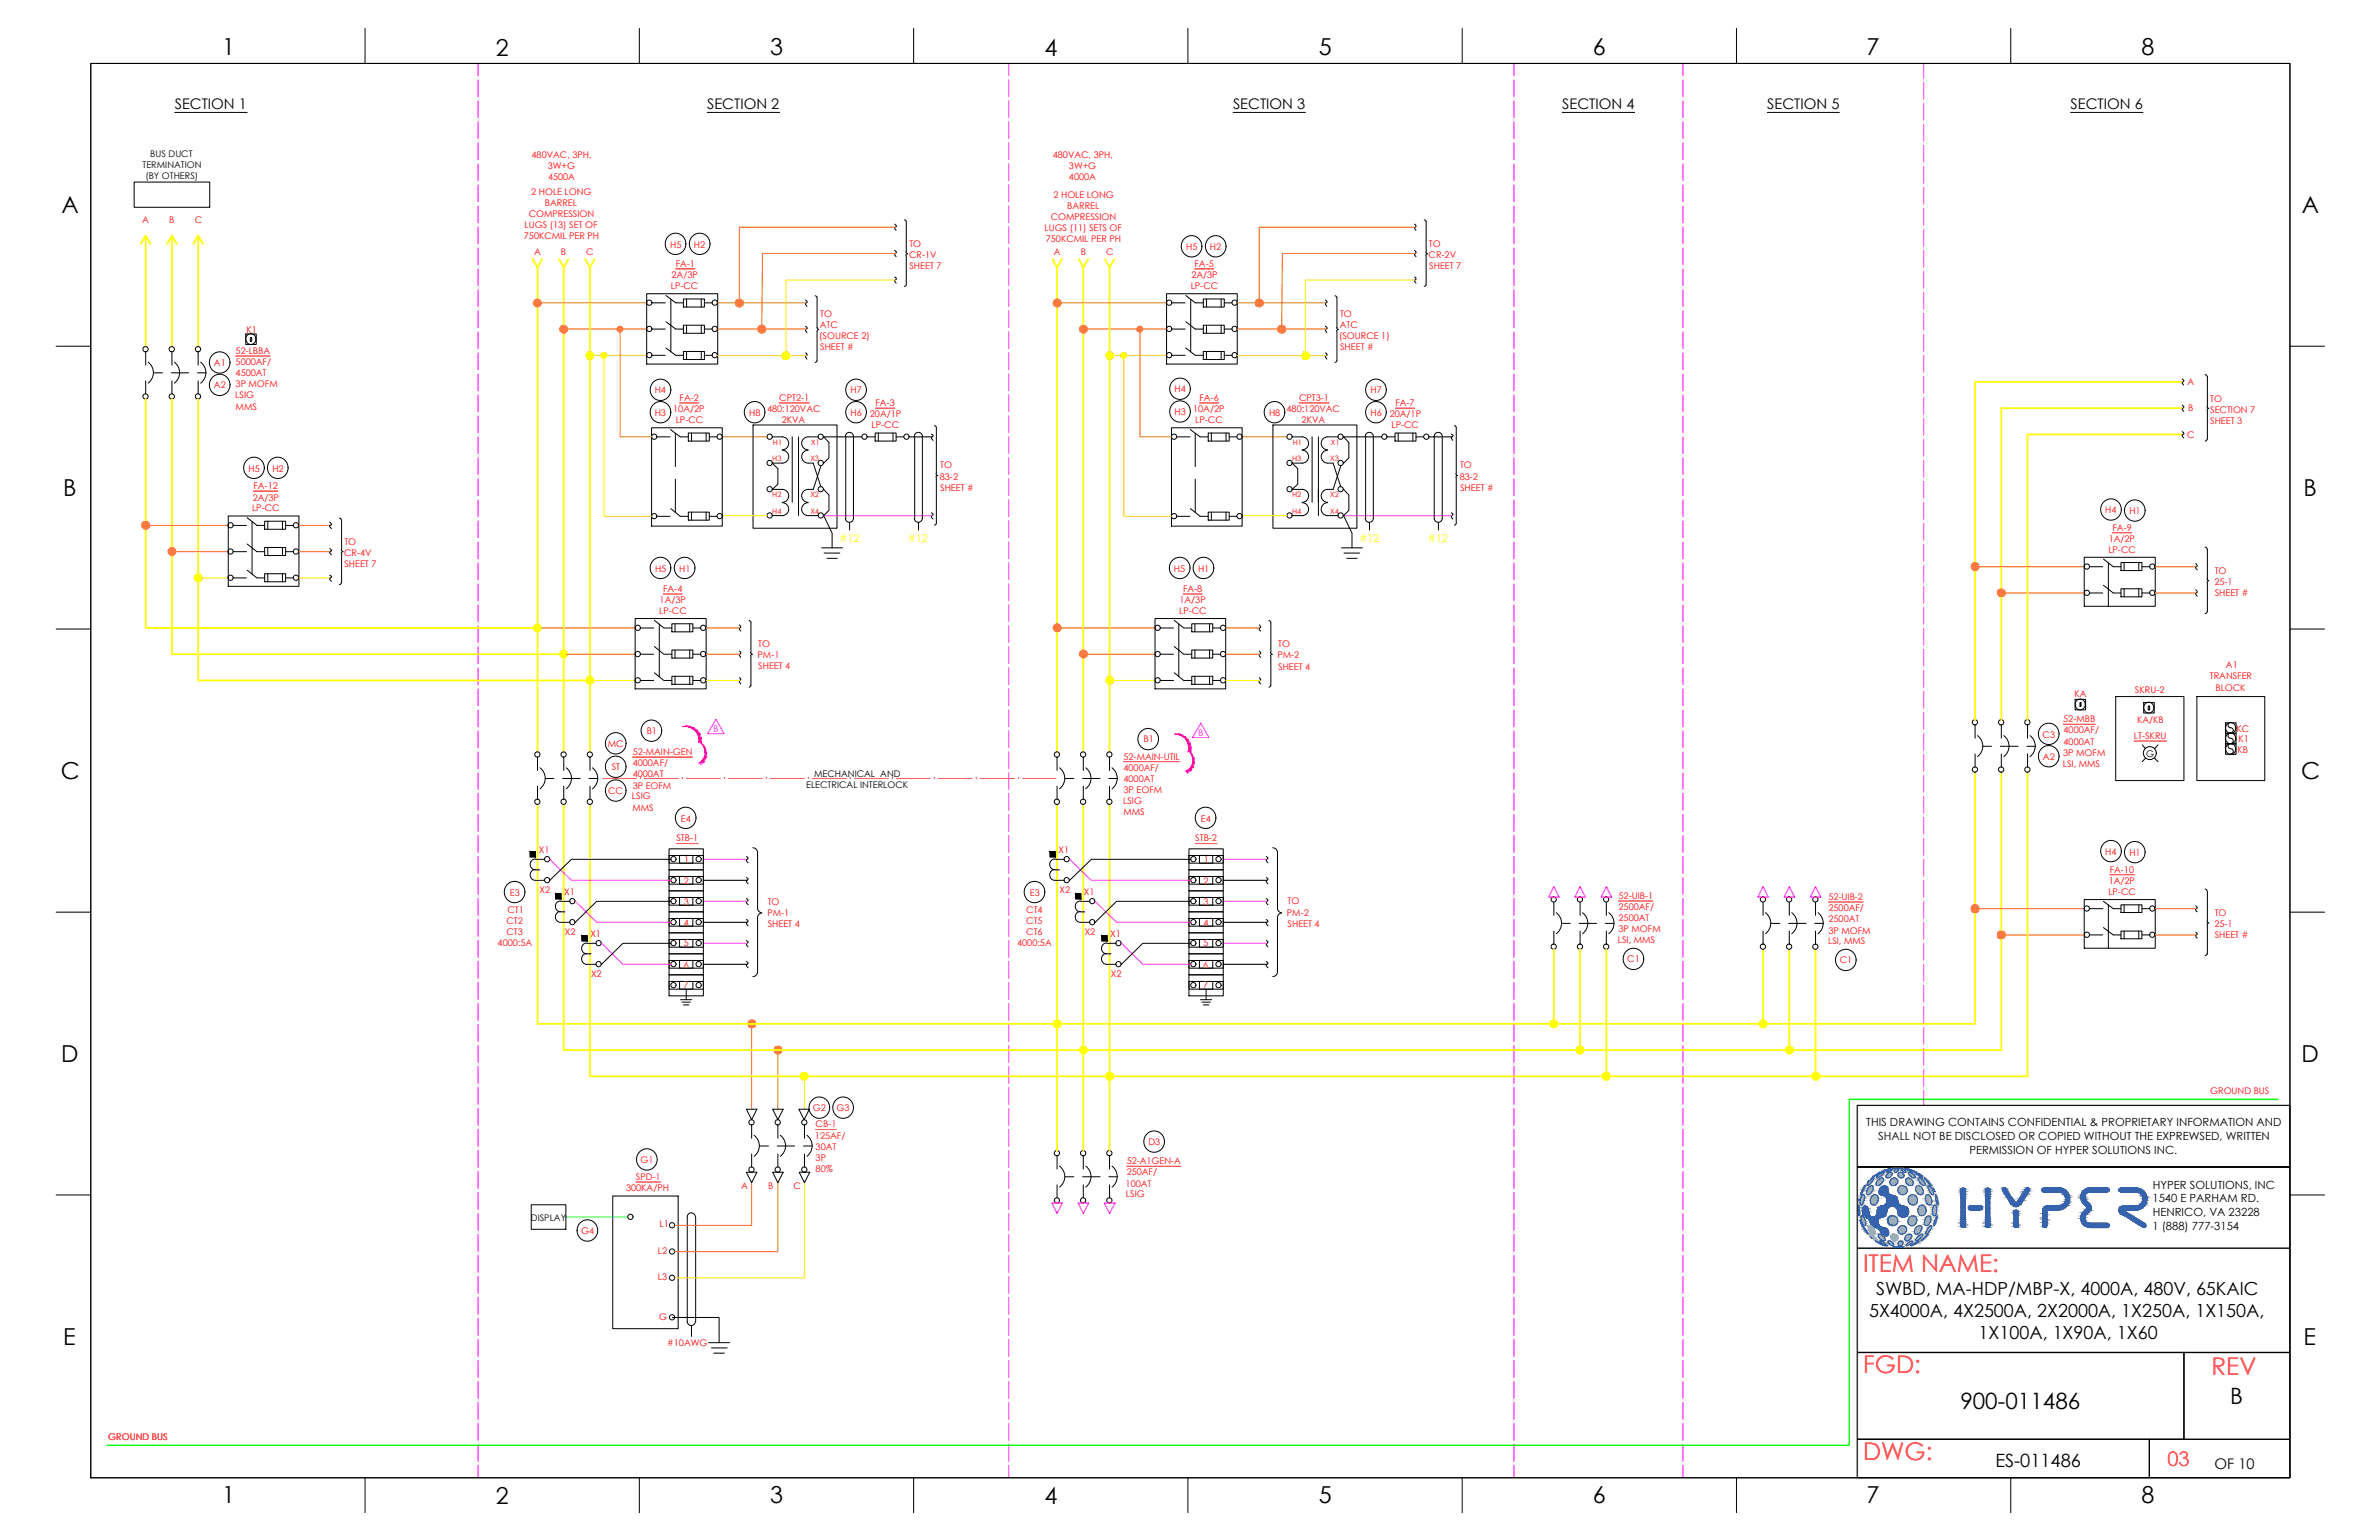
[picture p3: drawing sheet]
<svg xmlns="http://www.w3.org/2000/svg" width="432mm" height="279mm" viewBox="0 0 432 279" stroke-linecap="round" stroke-linejoin="round" font-family="sans-serif">
<defs><g id="words">
<g font-size="4.4" fill="#f00">
<text x="338.2" y="230.8">ITEM NAME:</text>
<text x="338.2" y="249.1">FGD:</text>
<text x="401.4" y="249.4">REV</text>
<text x="338.2" y="264.9">DWG:</text>
</g>
<g font-size="4.2">
<text x="40.4" y="10">1</text>
<text x="90" y="10.1">2</text>
<text x="139.8" y="10">3</text>
<text x="189.6" y="10.1">4</text>
<text x="239.4" y="10">5</text>
<text x="289.1" y="10">6</text>
<text x="338.8" y="10">7</text>
<text x="388.7" y="10">8</text>
<text x="11.1" y="38.7">A</text>
<text x="417.8" y="38.7">A</text>
<text x="11.5" y="90">B</text>
<text x="418.1" y="90">B</text>
<text x="11" y="141.3">C</text>
<text x="417.7" y="141.3">C</text>
<text x="11.1" y="192.7">D</text>
<text x="417.7" y="192.7">D</text>
<text x="11.5" y="244">E</text>
<text x="418.1" y="244">E</text>
<text x="40.4" y="272.7">1</text>
<text x="90" y="272.8">2</text>
<text x="139.8" y="272.7">3</text>
<text x="189.6" y="272.8">4</text>
<text x="239.4" y="272.7">5</text>
<text x="289.1" y="272.7">6</text>
<text x="338.8" y="272.7">7</text>
<text x="388.7" y="272.7">8</text>
</g>
<g font-size="4.1">
<text x="355.8" y="255.7">900-011486</text>
<text x="404.8" y="254.7">B</text>
</g>
<text font-size="3.6" fill="#f00" x="393.4" y="266">03</text>
<g font-size="3.3">
<text x="339.2" y="238.9">5X4000A, 4X2500A, 2X2000A, 1X250A, 1X150A,</text>
<text x="340.5" y="234.9">SWBD, MA-HDP/MBP-X, 4000A, 480V, 65KAIC</text>
<text x="359.1" y="242.9">1X100A, 1X90A, 1X60</text>
<text x="362.2" y="266.1">ES-011486</text>
</g>
<g font-size="2.7">
<text x="31.7" y="19.8">SECTION 1</text>
<text x="128.4" y="19.8">SECTION 2</text>
<text x="223.8" y="19.8">SECTION 3</text>
<text x="283.6" y="19.8">SECTION 4</text>
<text x="320.8" y="19.8">SECTION 5</text>
<text x="375.8" y="19.8">SECTION 6</text>
<text x="401.9" y="266.5">OF 10</text>
</g>
<g font-size="2" fill="#ff0">
<text x="152.4" y="98.4">#12</text>
<text x="164.8" y="98.4">#12</text>
<text x="246.7" y="98.4">#12</text>
<text x="259.2" y="98.4">#12</text>
</g>
<g font-size="2">
<text x="338.7" y="204.4">THIS DRAWING CONTAINS CONFIDENTIAL &amp; PROPRIETARY INFORMATION AND</text>
<text x="340.9" y="206.8">SHALL NOT BE DISCLOSED OR COPIED WITHOUT THE EXPREWSED, WRITTEN</text>
<text x="357.5" y="209.3">PERMISSION OF HYPER SOLUTIONS INC.</text>
<text x="390.7" y="215.7">HYPER SOLUTIONS, INC</text>
<text x="390.7" y="218.1">1540 E PARHAM RD.</text>
<text x="390.7" y="220.6">HENRICO, VA 23228</text>
<text x="390.7" y="223.2">1 (888) 777-3154</text>
</g>
<g font-size="1.7">
<text x="27.3" y="28.5">BUS DUCT</text>
<text x="25.9" y="30.5">TERMINATION</text>
<text x="26.4" y="32.5">(BY OTHERS)</text>
<text x="389.5" y="137.3">G</text>
<text x="146.3" y="143">ELECTRICAL INTERLOCK</text>
<text x="147.8" y="141">MECHANICAL AND</text>
<text x="96.4" y="221.4">DISPLAY</text>
</g>
<g font-size="1.7" fill="#f00">
<text x="96.5" y="28.7">480VAC, 3PH,</text>
<text x="191.1" y="28.7">480VAC, 3PH,</text>
<text x="96.4" y="35.4">2 HOLE LONG</text>
<text x="99.4" y="30.7">3W+G</text>
<text x="99.5" y="32.7">4500A</text>
<text x="191.2" y="36">2 HOLE LONG</text>
<text x="194" y="30.7">3W+G</text>
<text x="194" y="32.7">4000A</text>
<text x="25.8" y="40.4">A</text>
<text x="30.7" y="40.4">B</text>
<text x="35.3" y="40.4">C</text>
<text x="95.2" y="41.4">LUGS (13) SET OF</text>
<text x="96" y="39.4">COMPRESSION</text>
<text x="98.9" y="37.4">BARREL</text>
<text x="189.6" y="42">LUGS (11) SETS OF</text>
<text x="190.7" y="40">COMPRESSION</text>
<text x="193.7" y="37.9">BARREL</text>
<text x="95.1" y="43.4">750KCMIL PER PH</text>
<text x="96.9" y="46.2">A</text>
<text x="101.8" y="46.2">B</text>
<text x="106.4" y="46.2">C</text>
<text x="121.6" y="44.9">H5</text>
<text x="125.9" y="44.9">H2</text>
<text x="165" y="46.8">CR-1V</text>
<text x="165.1" y="44.8">TO</text>
<text x="189.8" y="44">750KCMIL PER PH</text>
<text x="191.3" y="46.2">A</text>
<text x="196.2" y="46.2">B</text>
<text x="200.8" y="46.2">C</text>
<text x="215.3" y="45.4">H5</text>
<text x="219.6" y="45.4">H2</text>
<text x="259.3" y="46.8">CR-2V</text>
<text x="259.4" y="44.8">TO</text>
<text x="121.8" y="52.5">LP-CC</text>
<text x="121.9" y="50.4">2A/3P</text>
<text x="122.6" y="48.4">FA-1</text>
<text x="165.1" y="48.8">SHEET 7</text>
<text x="216.1" y="52.5">LP-CC</text>
<text x="216.2" y="50.4">2A/3P</text>
<text x="216.8" y="48.4">FA-5</text>
<text x="259.4" y="48.8">SHEET 7</text>
<text x="148.8" y="59.5">ATC</text>
<text x="148.9" y="57.5">TO</text>
<text x="243.2" y="59.5">ATC</text>
<text x="243.2" y="57.5">TO</text>
<text x="42.8" y="64.2">52-LBBA</text>
<text x="44.7" y="60.3">K1</text>
<text x="148.7" y="61.5">(SOURCE 2)</text>
<text x="148.9" y="63.6">SHEET #</text>
<text x="243" y="61.5">(SOURCE 1)</text>
<text x="243.2" y="63.6">SHEET #</text>
<text x="38.8" y="66.4">A1</text>
<text x="38.8" y="70.4">A2</text>
<text x="42.8" y="66.2">5000AF/</text>
<text x="42.8" y="68.2">4500AT</text>
<text x="42.8" y="70.2">3P MOFM</text>
<text x="118.8" y="71.3">H4</text>
<text x="154.4" y="71.3">H7</text>
<text x="213.2" y="71.2">H4</text>
<text x="248.8" y="71.3">H7</text>
<text x="397" y="69.9">A</text>
<text x="42.7" y="72.3">LSIG</text>
<text x="42.8" y="74.3">MMS</text>
<text x="118.8" y="75.5">H3</text>
<text x="122.2" y="74.8">10A/2P</text>
<text x="122.6" y="76.8">LP-CC</text>
<text x="123.3" y="72.8">FA-2</text>
<text x="136" y="75.5">H8</text>
<text x="139.2" y="74.8">480:120VAC</text>
<text x="141.4" y="72.8">CPT2-1</text>
<text x="141.9" y="76.8">2KVA</text>
<text x="154.4" y="75.5">H6</text>
<text x="157.9" y="75.7">20A/1P</text>
<text x="158.2" y="77.7">LP-CC</text>
<text x="158.9" y="73.7">FA-3</text>
<text x="213.2" y="75.3">H3</text>
<text x="216.6" y="74.8">10A/2P</text>
<text x="216.9" y="76.8">LP-CC</text>
<text x="217.7" y="72.8">FA-6</text>
<text x="230.3" y="75.5">H8</text>
<text x="233.5" y="74.8">480:120VAC</text>
<text x="235.8" y="72.8">CPT3-1</text>
<text x="236.2" y="76.8">2KVA</text>
<text x="248.8" y="75.5">H6</text>
<text x="252.3" y="75.7">20A/1P</text>
<text x="252.6" y="77.7">LP-CC</text>
<text x="253.3" y="73.7">FA-7</text>
<text x="397.2" y="74.6">B</text>
<text x="401.2" y="72.8">TO</text>
<text x="401.2" y="74.9">SECTION 7</text>
<text x="401.2" y="76.8">SHEET 3</text>
<text x="397" y="79.4">C</text>
<text x="45.1" y="85.5">H5</text>
<text x="46" y="88.8">FA-12</text>
<text x="49.4" y="85.5">H2</text>
<text x="170.6" y="87">83-2</text>
<text x="170.7" y="85">TO</text>
<text x="170.7" y="89">SHEET #</text>
<text x="265" y="87">83-2</text>
<text x="265" y="85">TO</text>
<text x="265" y="89">SHEET #</text>
<text x="45.7" y="92.8">LP-CC</text>
<text x="45.9" y="90.8">2A/3P</text>
<text x="382.1" y="93.1">H4</text>
<text x="386.5" y="93.3">H1</text>
<text x="62.4" y="100.9">CR-4V</text>
<text x="62.5" y="98.9">TO</text>
<text x="382.7" y="100.3">LP-CC</text>
<text x="382.7" y="98.3">1A/2P</text>
<text x="383.4" y="96.3">FA-9</text>
<text x="62.5" y="102.9">SHEET 7</text>
<text x="118.9" y="103.7">H5</text>
<text x="120.4" y="107.4">FA-4</text>
<text x="123.3" y="103.7">H1</text>
<text x="213.1" y="103.7">H5</text>
<text x="214.7" y="107.4">FA-8</text>
<text x="217.5" y="103.7">H1</text>
<text x="401.9" y="106.1">25-1</text>
<text x="402" y="104.1">TO</text>
<text x="119.7" y="111.4">LP-CC</text>
<text x="119.7" y="109.4">1A/3P</text>
<text x="214" y="111.4">LP-CC</text>
<text x="214.1" y="109.4">1A/3P</text>
<text x="402" y="108.2">SHEET #</text>
<text x="137.5" y="119.5">PM-1</text>
<text x="137.6" y="117.4">TO</text>
<text x="231.9" y="119.5">PM-2</text>
<text x="232" y="117.4">TO</text>
<text x="137.6" y="121.4">SHEET 4</text>
<text x="232" y="121.5">SHEET 4</text>
<text x="387.5" y="125.7">SKRU-2</text>
<text x="401.1" y="123.3">TRANSFER</text>
<text x="402.1" y="125.3">BLOCK</text>
<text x="404" y="121.2">A1</text>
<text x="374.5" y="131.1">52-MBB</text>
<text x="376.5" y="126.5">KA</text>
<text x="387.9" y="131.1">KA/KB</text>
<text x="110.3" y="135.5">MC</text>
<text x="114.8" y="137">52-MAIN-GEN</text>
<text x="117.4" y="133.2">B1</text>
<text x="203.9" y="137.8">52-MAIN-UTIL</text>
<text x="207.5" y="134.7">B1</text>
<text x="370.7" y="133.8">C3</text>
<text x="370.8" y="137.9">A2</text>
<text x="374.5" y="137.1">3P MOFM</text>
<text x="374.6" y="133">4000AF/</text>
<text x="374.6" y="135.1">4000AT</text>
<text x="387.3" y="134.1">LT-SKRU</text>
<text x="405.9" y="132.8">KC</text>
<text x="406.1" y="136.7">KB</text>
<text x="406.3" y="134.7">K1</text>
<text x="111" y="139.8">ST</text>
<text x="114.8" y="139">4000AF/</text>
<text x="114.8" y="141">4000AT</text>
<text x="114.8" y="143.1">3P EOFM</text>
<text x="203.9" y="139.8">4000AF/</text>
<text x="203.9" y="141.9">4000AT</text>
<text x="203.9" y="143.8">3P EOFM</text>
<text x="374.4" y="139.1">LSI, MMS</text>
<text x="110.4" y="144">CC</text>
<text x="114.7" y="145">LSIG</text>
<text x="114.8" y="147.1">MMS</text>
<text x="123.6" y="149">E4</text>
<text x="203.9" y="145.9">LSIG</text>
<text x="203.9" y="147.9">MMS</text>
<text x="218" y="149">E4</text>
<text x="97.8" y="154.8">X1</text>
<text x="122.8" y="152.7">STB-1</text>
<text x="192.1" y="154.8">X1</text>
<text x="216.9" y="152.7">STB-2</text>
<text x="382.1" y="155.1">H4</text>
<text x="386.5" y="155.3">H1</text>
<text x="124.1" y="160.4">2</text>
<text x="124.2" y="156.5">1</text>
<text x="218.5" y="160.4">2</text>
<text x="218.5" y="156.5">1</text>
<text x="382.7" y="160.4">1A/2P</text>
<text x="382.9" y="158.3">FA-10</text>
<text x="91.9" y="167.7">CT2</text>
<text x="92.1" y="165.7">CT1</text>
<text x="92.5" y="162.5">E3</text>
<text x="97.9" y="162">X2</text>
<text x="102.4" y="162.4">X1</text>
<text x="124.1" y="164.2">3</text>
<text x="124.1" y="168">4</text>
<text x="139.3" y="166.1">PM-1</text>
<text x="139.3" y="164.2">TO</text>
<text x="186.3" y="165.7">CT4</text>
<text x="186.3" y="167.7">CT5</text>
<text x="186.9" y="162.5">E3</text>
<text x="192.3" y="162">X2</text>
<text x="196.8" y="162.4">X1</text>
<text x="218.5" y="164.2">3</text>
<text x="218.5" y="168">4</text>
<text x="233.6" y="166.1">PM-2</text>
<text x="233.7" y="164.1">TO</text>
<text x="293.8" y="163.1">52-UIB-1</text>
<text x="293.8" y="165.1">2500AF/</text>
<text x="293.8" y="167.1">2500AT</text>
<text x="331.9" y="163.3">52-UIB-2</text>
<text x="331.9" y="165.3">2500AF/</text>
<text x="331.9" y="167.3">2500AT</text>
<text x="382.7" y="162.4">LP-CC</text>
<text x="402" y="166.1">TO</text>
<text x="90.3" y="171.7">4000:5A</text>
<text x="91.9" y="169.7">CT3</text>
<text x="102.5" y="169.6">X2</text>
<text x="107.2" y="170">X1</text>
<text x="124.1" y="171.7">5</text>
<text x="139.3" y="168.2">SHEET 4</text>
<text x="184.6" y="171.7">4000:5A</text>
<text x="186.3" y="169.7">CT6</text>
<text x="196.9" y="169.6">X2</text>
<text x="201.5" y="170">X1</text>
<text x="218.5" y="171.7">5</text>
<text x="233.7" y="168.2">SHEET 4</text>
<text x="293.7" y="171.1">LSI, MMS</text>
<text x="293.8" y="169.2">3P MOFM</text>
<text x="331.8" y="171.3">LSI, MMS</text>
<text x="331.9" y="169.4">3P MOFM</text>
<text x="401.9" y="168.2">25-1</text>
<text x="402" y="170.2">SHEET #</text>
<text x="107.3" y="177.2">X2</text>
<text x="124" y="179.3">7</text>
<text x="124.1" y="175.6">6</text>
<text x="201.6" y="177.2">X2</text>
<text x="218.4" y="175.6">6</text>
<text x="218.4" y="179.3">7</text>
<text x="295.4" y="174.6">C1</text>
<text x="333.9" y="174.8">C1</text>
<text x="147.5" y="201.6">G2</text>
<text x="151.9" y="201.6">G3</text>
<text x="401.2" y="198.5">GROUND BUS</text>
<text x="147.9" y="206.6">125AF/</text>
<text x="148" y="204.5">CB-1</text>
<text x="148" y="208.6">30AT</text>
<text x="208.4" y="207.8">D3</text>
<text x="115.4" y="214.1">SPD-1</text>
<text x="116.2" y="211">G1</text>
<text x="134.5" y="215.7">A</text>
<text x="139.4" y="215.7">B</text>
<text x="144" y="215.7">C</text>
<text x="148" y="210.6">3P</text>
<text x="148" y="212.7">80%</text>
<text x="204.3" y="215.3">100AT</text>
<text x="204.5" y="211.2">52-A1GEN-A</text>
<text x="204.5" y="213.2">250AF/</text>
<text x="113.6" y="216.1">300KA/PH</text>
<text x="204.4" y="217.2">LSIG</text>
<text x="105.5" y="223.9">G4</text>
<text x="119.4" y="227.5">L2</text>
<text x="119.7" y="222.6">L1</text>
<text x="119.4" y="232.2">L3</text>
<text x="119.7" y="239.4">G</text>
<text x="121.1" y="244.2">#10AWG</text>
<text x="19.6" y="261.3">GROUND BUS</text>
</g>
<g font-size="1.7" fill="#f0f">
<text x="129.4" y="132.9">B</text>
<text x="217.5" y="133.6">B</text>
</g>
<g font-size="1.4" fill="#f00">
<text x="140.2" y="83.6">H3</text>
<text x="140.3" y="80.7">H1</text>
<text x="147.1" y="83.6">X3</text>
<text x="147.2" y="80.7">X1</text>
<text x="234.5" y="83.6">H3</text>
<text x="234.7" y="80.7">H1</text>
<text x="241.5" y="83.6">X3</text>
<text x="241.6" y="80.7">X1</text>
<text x="140.2" y="90.2">H2</text>
<text x="140.2" y="93.2">H4</text>
<text x="147.1" y="90.2">X2</text>
<text x="147.1" y="93.2">X4</text>
<text x="234.5" y="90.2">H2</text>
<text x="234.5" y="93.2">H4</text>
<text x="241.5" y="90.2">X2</text>
<text x="241.5" y="93.2">X4</text>
</g>
</g></defs>
<!-- layer: GRID -->
<path d="M415.6 200.5h-78.5v67.5" fill="none" stroke="#6ec1dd" stroke-width=".25"/>
<!-- layer: BYOTHERS -->
<g fill="none" stroke="#f0f" stroke-width=".19">
<path d="M86.8 11.6v2.1M86.8 14.5v3M86.8 18.3v3.1M183.1 11.6v2.1M183.1 14.5v3M183.1 18.3v3.1M274.8 11.6v2.1M274.8 14.5v3M274.8 18.3v3.1M305.5 11.6v2.1M305.5 14.5v3M305.5 18.3v3.1"/>
<path d="M349.2 11.6v2.6M349.2 14.9v3.1M349.2 18.7v3.1M86.8 22.1v3.1M86.8 25.9v3.1M86.8 29.7v3.1M86.8 33.5v3.1M86.8 37.4v3M183.1 22.1v3.1M183.1 25.9v3.1M183.1 29.7v3.1M183.1 33.5v3.1"/>
<path d="M183.1 37.4v3M274.8 22.1v3.1M274.8 25.9v3.1M274.8 29.7v3.1M274.8 33.5v3.1M274.8 37.4v3M305.5 22.1v3.1M305.5 25.9v3.1M305.5 29.7v3.1M305.5 33.5v3.1M305.5 37.4v3M349.2 22.6v3"/>
<path d="M349.2 26.4v3M349.2 30.2v3M349.2 34v3M349.2 37.8v3M86.8 41.2v3M86.8 45v3M86.8 48.8v3M86.8 52.6v3M86.8 56.4v3.1M183.1 41.2v3M183.1 45v3M183.1 48.8v3"/>
<path d="M183.1 52.6v3M183.1 56.4v3.1M274.8 41.2v3M274.8 45v3M274.8 48.8v3M274.8 52.6v3M274.8 56.4v3.1M305.5 41.2v3M305.5 45v3M305.5 48.8v3M305.5 52.6v3M305.5 56.4v3.1"/>
<path d="M349.2 41.6v3.1M349.2 45.4v3.1M349.2 49.2v3.1M349.2 53v3.1M349.2 56.8v3.1M86.8 60.2v3.1M86.8 64v3.1M86.8 67.8v3.1M86.8 71.6v3.1M86.8 75.5v3M86.8 79.3v3M183.1 60.2v3.1"/>
<path d="M183.1 64v3.1M183.1 67.8v3.1M183.1 71.6v3.1M183.1 75.5v3M183.1 79.3v3M274.8 60.2v3.1M274.8 64v3.1M274.8 67.8v3.1M274.8 71.6v3.1M274.8 75.5v3M274.8 79.3v3M305.5 60.2v3.1"/>
<path d="M305.5 64v3.1M305.5 67.8v3.1M305.5 71.6v3.1M305.5 75.5v3M305.5 79.3v3M349.2 60.7v3M349.2 64.5v3M349.2 68.3v3M349.2 72.1v3M349.2 75.9v3M349.2 79.7v3.1M86.8 83.1v3"/>
<path d="M86.8 86.9v3M86.8 90.7v3M86.8 94.5v3.1M86.8 98.3v3.1M183.1 83.1v3M183.1 86.9v3M183.1 90.7v3M183.1 94.5v3.1M183.1 98.3v3.1M274.8 83.1v3M274.8 86.9v3M274.8 90.7v3"/>
<path d="M274.8 94.5v3.1M274.8 98.3v3.1M305.5 83.1v3M305.5 86.9v3M305.5 90.7v3M305.5 94.5v3.1M305.5 98.3v3.1M349.2 83.5v3.1M349.2 87.3v3.1M349.2 91.1v3.1M349.2 94.9v3.1M349.2 98.8v3"/>
<path d="M86.8 102.1v3.1M86.8 105.9v3.1M86.8 109.7v3.1M86.8 113.6v3M86.8 117.4v3M183.1 102.1v3.1M183.1 105.9v3.1M183.1 109.7v3.1M183.1 113.6v3M183.1 117.4v3M274.8 102.1v3.1M274.8 105.9v3.1"/>
<path d="M274.8 109.7v3.1M274.8 113.6v3M274.8 117.4v3M305.5 102.1v3.1M305.5 105.9v3.1M305.5 109.7v3.1M305.5 113.6v3M305.5 117.4v3M349.2 102.6v3M349.2 106.4v3M349.2 110.2v3M349.2 114v3"/>
<path d="M349.2 117.8v3.1M86.8 121.2v3M86.8 125v3M86.8 128.8v3M86.8 132.6v3.1M86.8 136.4v3.1M183.1 121.2v3M183.1 125v3M183.1 128.8v3M183.1 132.6v3.1M183.1 136.4v3.1M274.8 121.2v3"/>
<path d="M274.8 125v3M274.8 128.8v3M274.8 132.6v3.1M274.8 136.4v3.1M305.5 121.2v3M305.5 125v3M305.5 128.8v3M305.5 132.6v3.1M305.5 136.4v3.1M349.2 121.6v3.1M349.2 125.4v3.1M349.2 129.2v3.1"/>
<path d="M349.2 133v3.1M349.2 136.9v3M86.8 140.2v3M86.8 144v3M86.8 147.8v3M86.8 151.6v3M86.8 155.4v3M86.8 159.2v3.1M183.1 140.2v3M183.1 144v3M183.1 147.8v3M183.1 151.6v3"/>
<path d="M183.1 155.4v3M183.1 159.2v3.1M274.8 140.2v3M274.8 144v3M274.8 147.8v3M274.8 151.6v3M274.8 155.4v3M274.8 159.2v3.1M305.5 140.2v3M305.5 144v3M305.5 147.8v3M305.5 151.6v3"/>
<path d="M305.5 155.4v3M305.5 159.2v3.1M349.2 140.7v3M349.2 144.5v3M349.2 148.3v3M349.2 152.1v3M349.2 155.9v3.1M349.2 159.7v3.1M86.8 163v3.1M86.8 166.8v3.1M86.8 170.6v3.1M86.8 174.4v3.1"/>
<path d="M86.8 178.3v3M183.1 163v3.1M183.1 166.8v3.1M183.1 170.6v3.1M183.1 174.4v3.1M183.1 178.3v3M274.8 163v3.1M274.8 166.8v3.1M274.8 170.6v3.1M274.8 174.4v3.1M274.8 178.3v3M282 160.9l1 1.9h-1.9z"/>
<path d="M286.8 160.9l.9 1.9h-1.9zM291.6 160.9l.9 1.9h-1.9zM305.5 163v3.1M305.5 166.8v3.1M305.5 170.6v3.1M305.5 174.4v3.1M305.5 178.3v3M320 160.9l1 1.9h-1.9zM324.8 160.9l.9 1.9h-1.9zM329.5 160.9l1 1.9h-1.9zM349.2 163.5v3.1M349.2 167.3v3.1"/>
<path d="M349.2 171.1v3.1M349.2 175v3M349.2 178.8v3M86.8 182.1v3M86.8 185.9v3M86.8 189.7v3M86.8 193.5v3M86.8 197.3v3.1M183.1 182.1v3M183.1 185.9v3M183.1 189.7v3M183.1 193.5v3"/>
<path d="M183.1 197.3v3.1M274.8 182.1v3M274.8 185.9v3M274.8 189.7v3M274.8 193.5v3M274.8 197.3v3.1M305.5 182.1v3M305.5 185.9v3M305.5 189.7v3M305.5 193.5v3M305.5 197.3v3.1M349.2 182.6v3"/>
<path d="M349.2 186.4v3M349.2 190.2v3M349.2 194v3.1M349.2 197.8v2.7M86.8 201.1v3.1M86.8 204.9v3.1M86.8 208.7v3.1M86.8 212.5v3.1M86.8 216.4v3M183.1 201.1v3.1M183.1 204.9v3.1M183.1 208.7v3.1"/>
<path d="M183.1 212.5v3.1M183.1 216.4v3M190.9 218.3h1.9l-.9 1.9zM195.7 218.3h1.9l-1 1.9zM200.4 218.3h2l-1 1.9zM274.8 201.1v3.1M274.8 204.9v3.1M274.8 208.7v3.1M274.8 212.5v3.1M274.8 216.4v3M305.5 201.1v3.1M305.5 204.9v3.1"/>
<path d="M305.5 208.7v3.1M305.5 212.5v3.1M305.5 216.4v3M86.8 220.2v3M86.8 224v3M86.8 227.8v3M86.8 231.6v3M86.8 235.4v3.1M86.8 239.2v3.1M183.1 220.2v3M183.1 224v3M183.1 227.8v3"/>
<path d="M183.1 231.6v3M183.1 235.4v3.1M183.1 239.2v3.1M274.8 220.2v3M274.8 224v3M274.8 227.8v3M274.8 231.6v3M274.8 235.4v3.1M274.8 239.2v3.1M305.5 220.2v3M305.5 224v3M305.5 227.8v3"/>
<path d="M305.5 231.6v3M305.5 235.4v3.1M305.5 239.2v3.1M86.8 243v3.1M86.8 246.8v3.1M86.8 250.6v3.1M86.8 254.5v3M86.8 258.3v3M183.1 243v3.1M183.1 246.8v3.1M183.1 250.6v3.1M183.1 254.5v3"/>
<path d="M183.1 258.3v3M274.8 243v3.1M274.8 246.8v3.1M274.8 250.6v3.1M274.8 254.5v3M274.8 258.3v3M305.5 243v3.1M305.5 246.8v3.1M305.5 250.6v3.1M305.5 254.5v3M305.5 258.3v3M86.8 262.1v3"/>
<path d="M86.8 265.9v2.1M183.1 262.1v3M183.1 265.9v2.1M274.8 262.1v3M274.8 265.9v2.1M305.5 262.1v3M305.5 265.9v2.1"/>
</g>
<!-- layer: 0 -->
<path d="M145.8 139.1v4.5l19.6-4.5zM145.8 143.6l19.6-4.5v4.5z" fill="#fff" stroke="#fff" stroke-width=".18"/>
<!-- layer: BUS -->
<g fill="none" stroke="#ff0" stroke-width=".32">
<path d="M25.6 44.3l.8-1.6 .9 1.6M26.4 42.7v20.2M30.3 44.3l.9-1.6 .9 1.6M31.2 42.7v20.2M35.1 44.3l.9-1.6 .9 1.6M36 42.7v20.2M96.7 47l.9 1.5 .8-1.5M97.6 48.5v88M101.4 47l.9 1.5 .9-1.5M102.3 48.5v88M106.2 47l.9 1.5 .8-1.5M107.1 48.5v88"/>
<path d="M191 47l.9 1.5 .9-1.5M191.9 48.5v88M195.8 47l.8 1.5 .9-1.5M196.6 48.5v88M200.6 47l.8 1.5 .9-1.5M201.4 48.5v88M26.4 72.4v41.5h71.3M31.2 72.4v46.3h71.3M36 72.4v51.1h71.2M396.2 78.8h-28.2v51.8M396.2 74.1h-33v56.5M396.2 69.3h-37.7v61.3"/>
<path d="M191.9 146v62.7M196.6 146v44.1M201.4 146v48.9M358.5 140.2v45.6h-260.9v-39.8M363.2 140.2v50.3h-260.9v-44.5M368 140.2v55.1h-260.9v-49.3M282 172.3v13.5M286.8 172.3v18.2M291.6 172.3v23M320 172.3v13.5M324.8 172.3v18.2M329.5 172.3v23"/>
<path d="M196.6 190.5v18.2M201.4 195.3v13.4"/>
</g>
<g fill="#ff0" stroke="#ff0" stroke-width=".18">
<path d="M97.2 113.3l.4 .6v-.7zM97.2 113.3l.4 .6-.7-.3zM96.9 113.6l-.1 .3h.8z"/>
<path d="M96.8 113.9l.1 .4 .7-.4zM96.9 114.3l.7-.4-.4 .6zM97.6 113.9l-.4 .6 .4 .1z"/>
<path d="M97.6 113.9v.7l.3-.1zM97.6 113.9l.5 .4-.2 .2zM97.6 113.9l.5 .4 .2-.4z"/>
<path d="M97.6 113.9h.7l-.2-.3zM97.9 113.3l.2 .3-.5 .3zM97.6 113.2v.7l.3-.6z"/>
<path d="M106.7 122.8l.4 .7v-.8zM106.7 122.8l.4 .7-.6-.4zM106.5 123.1l-.2 .4h.8z"/>
<path d="M106.3 123.5l.2 .3 .6-.3zM106.5 123.8l.6-.3-.4 .5zM107.1 123.5l-.4 .5 .4 .2z"/>
<path d="M107.1 123.5v.7l.3-.2zM107.1 123.5l.6 .3-.3 .2zM107.1 123.5l.6 .3 .1-.3z"/>
<path d="M107.1 123.5h.7l-.1-.4zM107.4 122.8l.3 .3-.6 .4zM107.1 122.7v.8l.3-.7z"/>
<path d="M101.9 118.1l.4 .6v-.8zM101.9 118.1l.4 .6-.6-.4zM101.7 118.3l-.1 .4h.7z"/>
<path d="M101.6 118.7l.1 .3 .6-.3zM101.7 119l.6-.3-.4 .6zM102.3 118.7l-.4 .6 .4 .1z"/>
<path d="M102.3 118.7v.7l.3-.1zM102.3 118.7l.6 .3-.3 .3zM102.3 118.7l.6 .3 .1-.3z"/>
<path d="M102.3 118.7h.7l-.1-.4zM102.6 118.1l.3 .2-.6 .4zM102.3 117.9v.8l.3-.6z"/>
<path d="M191.5 185.1l.4 .7v-.7zM191.5 185.1l.4 .7-.6-.4zM191.3 185.4l-.1 .4h.7z"/>
<path d="M191.2 185.8l.1 .3 .6-.3zM191.3 186.1l.6-.3-.4 .6zM191.9 185.8l-.4 .6 .4 .1z"/>
<path d="M191.9 185.8v.7l.3-.1zM191.9 185.8l.6 .3-.3 .3zM191.9 185.8l.6 .3 .1-.3z"/>
<path d="M191.9 185.8h.7l-.1-.4zM192.2 185.1l.3 .3-.6 .4zM191.9 185.1v.7l.3-.7z"/>
<path d="M201.1 194.6l.3 .7v-.7zM201.1 194.6l.3 .7-.6-.4zM200.8 194.9l-.1 .4h.7z"/>
<path d="M200.7 195.3l.1 .4 .6-.4zM200.8 195.7l.6-.4-.3 .6zM201.4 195.3l-.3 .6 .3 .1z"/>
<path d="M201.4 195.3v.7l.4-.1zM201.4 195.3l.6 .4-.2 .2zM201.4 195.3l.6 .4 .1-.4z"/>
<path d="M201.4 195.3h.7l-.1-.4zM201.8 194.6l.2 .3-.6 .4zM201.4 194.6v.7l.4-.7z"/>
<path d="M196.3 189.9l.3 .6v-.7zM196.3 189.9l.3 .6-.5-.4zM196.1 190.1l-.2 .4h.7z"/>
<path d="M195.9 190.5l.2 .4 .5-.4zM196.1 190.9l.5-.4-.3 .6zM196.6 190.5l-.3 .6 .3 .1z"/>
<path d="M196.6 190.5v.7l.4-.1zM196.6 190.5l.7 .4-.3 .2zM196.6 190.5l.7 .4 .1-.4z"/>
<path d="M196.6 190.5h.8l-.1-.4zM197 189.9l.3 .2-.7 .4zM196.6 189.8v.7l.4-.6z"/>
<path d="M329.5 195.3v.7l.4-.1zM329.5 195.3l.7 .4-.3 .2zM329.5 195.3l.7 .4 .1-.4z"/>
<path d="M329.5 195.3h.8l-.1-.4zM329.9 194.6l.3 .3-.7 .4zM329.5 194.6v.7l.4-.7z"/>
<path d="M329.2 194.6l.3 .7v-.7zM329.2 194.6l.3 .7-.5-.4zM329 194.9l-.2 .4h.7z"/>
<path d="M328.8 195.3l.2 .4 .5-.4zM329 195.7l.5-.4-.3 .6zM329.5 195.3l-.3 .6 .3 .1z"/>
<path d="M320 185.8v.7l.4-.1zM320 185.8l.6 .3-.2 .3zM320 185.8l.6 .3 .2-.3z"/>
<path d="M320 185.8h.8l-.2-.4zM320.4 185.1l.2 .3-.6 .4zM320 185.1v.7l.4-.7z"/>
<path d="M319.7 185.1l.3 .7v-.7zM319.7 185.1l.3 .7-.6-.4zM319.4 185.4l-.1 .4h.7z"/>
<path d="M319.3 185.8l.1 .3 .6-.3zM319.4 186.1l.6-.3-.3 .6zM320 185.8l-.3 .6 .3 .1z"/>
<path d="M324.8 190.5v.7l.3-.1zM324.8 190.5l.6 .4-.3 .2zM324.8 190.5l.6 .4 .1-.4z"/>
<path d="M324.8 190.5h.7l-.1-.4zM325.1 189.9l.3 .2-.6 .4zM324.8 189.8v.7l.3-.6z"/>
<path d="M324.4 189.9l.4 .6v-.7zM324.4 189.9l.4 .6-.6-.4zM324.2 190.1l-.1 .4h.7z"/>
<path d="M324.1 190.5l.1 .4 .6-.4zM324.2 190.9l.6-.4-.4 .6zM324.8 190.5l-.4 .6 .4 .1z"/>
<path d="M291.6 195.3v.7l.3-.1zM291.6 195.3l.5 .4-.2 .2zM291.6 195.3l.5 .4 .2-.4z"/>
<path d="M291.6 195.3h.7l-.2-.4zM291.9 194.6l.2 .3-.5 .4zM291.6 194.6v.7l.3-.7z"/>
<path d="M291.2 194.6l.4 .7v-.7zM291.2 194.6l.4 .7-.7-.4zM290.9 194.9l-.1 .4h.8z"/>
<path d="M290.8 195.3l.1 .4 .7-.4zM290.9 195.7l.7-.4-.4 .6zM291.6 195.3l-.4 .6 .4 .1z"/>
<path d="M282 185.8v.7l.3-.1zM282 185.8l.6 .3-.3 .3zM282 185.8l.6 .3 .1-.3z"/>
<path d="M282 185.8h.7l-.1-.4zM282.3 185.1l.3 .3-.6 .4zM282 185.1v.7l.3-.7z"/>
<path d="M281.7 185.1l.3 .7v-.7zM281.7 185.1l.3 .7-.6-.4zM281.4 185.4l-.1 .4h.7z"/>
<path d="M281.3 185.8l.1 .3 .6-.3zM281.4 186.1l.6-.3-.3 .6zM282 185.8l-.3 .6 .3 .1z"/>
<path d="M286.8 190.5v.7l.3-.1zM286.8 190.5l.6 .4-.3 .2zM286.8 190.5l.6 .4 .1-.4z"/>
<path d="M286.8 190.5h.7l-.1-.4zM287.1 189.9l.3 .2-.6 .4zM286.8 189.8v.7l.3-.6z"/>
<path d="M286.4 189.9l.4 .6v-.7zM286.4 189.9l.4 .6-.6-.4zM286.2 190.1l-.2 .4h.8z"/>
<path d="M286 190.5l.2 .4 .6-.4zM286.2 190.9l.6-.4-.4 .6zM286.8 190.5l-.4 .6 .4 .1z"/>
</g>
<!-- layer: 0 -->
<g fill="none" stroke="#000" stroke-width=".18">
<path d="M16.5 11.5h399.1v256.6h-399.1zM66.3 5.2v6.3M116 5.2v6.3M165.8 5.2v6.3M215.6 5.2v6.3M265.4 5.2v6.3M315.2 5.2v6.3M365 5.2v6.3M24.3 33h13.8v4.6h-13.8zM31.7 20.4h13.2M128.4 20.4h13.1M164.1 39.9l.4 .3v5.5"/>
<path d="M223.8 20.4h13.1M258.5 39.9l.4 .3v5.5M283.6 20.4h13.1M320.8 20.4h13M375.8 20.4h13.2M117.4 53.3h12.9v12.8h-12.9zM118.3 54.9h2.4M118.3 59.7h2.4M120.9 53.6l1.7 1.3h1.4M120.9 58.4l1.7 1.3h1.4M121.8 54.3v9.5M124 54.2h3.9v1.5h-3.9z"/>
<path d="M124 59h3.9v1.5h-3.9zM124.6 54.2v1.5M124.6 59v1.5M127.3 54.2v1.5M127.3 59v1.5M127.9 54.9h1.4M127.9 59.7h1.4M146.2 54.4l.3 .4-.3 .3 .3 .5M146.2 59.2l.3 .3-.3 .3 .3 .5M148 53.7l.3 .3v5.5M148.3 59.4l.3 .4-.3 .3M162.4 40.7l.3 .3-.3 .4 .3 .4"/>
<path d="M162.4 45.4l.3 .3-.3 .4 .3 .5M162.4 50.2l.3 .4-.3 .3 .3 .5M164.4 45.7l.3 .3M164.5 46.4v5.2l-.4 .4M164.7 46l-.3 .3M211.7 53.3h12.9v12.8h-12.9zM212.7 54.9h2.4M212.7 59.7h2.4M215.2 53.6l1.7 1.3h1.5M215.2 58.4l1.7 1.3h1.5M216.1 54.3v9.5M218.4 54.2h3.8v1.5h-3.8z"/>
<path d="M218.4 59h3.8v1.5h-3.8zM219 54.2v1.5M219 59v1.5M221.6 54.2v1.5M221.6 59v1.5M222.2 54.9h1.4M222.2 59.7h1.4M240.6 54.4l.3 .4-.3 .3 .2 .5M240.6 59.2l.3 .3-.3 .3 .2 .5M242.3 53.7l.4 .3v5.5M242.6 59.4l.3 .4-.3 .3M256.8 40.7l.2 .3-.2 .5 .2 .3"/>
<path d="M256.8 45.4l.2 .3-.2 .5 .2 .4M256.8 50.2l.2 .4-.2 .3 .2 .5M258.8 45.7l.3 .3M258.9 46.4v5.2l-.4 .4M259.1 46l-.3 .3M10.2 62.8h6.3M26.4 63.8v2.4M26.4 69.1v2.4M26.9 65.7a2.38 2.38 0 0 1 0 3.8M27.9 67.6h1.6M31.1 67.6h3.2M31.2 63.8v2.4"/>
<path d="M31.2 69.1v2.4M31.7 65.7a2.38 2.38 0 0 1 0 3.8M35.8 67.6h1.6M36 63.8v2.4M36 69.1v2.4M36.4 65.7a2.38 2.38 0 0 1 0 3.8M44.6 60.6h1.9v1.9h-1.9zM45.4 61.2h.3v.7h-.3zM118.3 77.6h12.8v17.9h-12.8zM118.3 64.5h2.4M119.2 79.3h2.4M120.9 63.1l1.7 1.4h1.4"/>
<path d="M121.7 77.9l1.8 1.4h1.4M122.6 78.6v6.1M124 63.8h3.9v1.4h-3.9zM124.6 63.8v1.4M124.9 78.6h3.8v1.4h-3.8zM125.5 78.6v1.4M127.3 63.8v1.4M127.9 64.5h1.4M128.2 78.6v1.4M128.7 79.3h1.4M136.7 77.1h15.2v18.7h-15.2zM140.2 79.3h1.8"/>
<path d="M142 79.3a1.17 1.17 0 0 1 1.2 1.1 1.17 1.17 0 0 1-1.2 1.2M146.2 64l.3 .3-.3 .4 .3 .5M148.3 60.1v5.3l-.3 .3M148.6 79.3h-1.9a1.17 1.17 0 0 0-1.2 1.1 1.17 1.17 0 0 0 1.2 1.2M149.5 79.3l1 1v2.8l-1 .9M153.4 79.2a.73 .73 0 0 1 .8-.8 .73 .73 0 0 1 .7 .8v14.9M153.5 79.2v14.9M157.4 79.3h1.4M158.8 78.6h3.9v1.4h-3.9zM159.4 78.6v1.4M162.1 78.6v1.4M162.7 79.3h1.3"/>
<path d="M166 79.2a.73 .73 0 0 1 .7-.8 .73 .73 0 0 1 .7 .8v14.9M166 79.2v14.9M169.1 78.8l.3 .2-.1 .1a.32 .32 0 0 0-.2 .3 .32 .32 0 0 0 .1 .3l.2 .2M169.6 77.2l.4 .3v8.5M212.6 77.6h12.9v17.9h-12.9zM212.7 64.5h2.4M213.6 79.3h2.4M215.2 63.1l1.7 1.4h1.5M216.1 77.9l1.7 1.4h1.5M216.9 78.6v6.1M218.4 63.8h3.8v1.4h-3.8zM219 63.8v1.4"/>
<path d="M219.3 78.6h3.8v1.4h-3.8zM219.9 78.6v1.4M221.6 63.8v1.4M222.2 64.5h1.4M222.5 78.6v1.4M223.1 79.3h1.4M231 77.1h15.3v18.7h-15.3zM234.5 79.3h1.8a1.17 1.17 0 0 1 1.2 1.1 1.17 1.17 0 0 1-1.2 1.2M240.6 64l.3 .3-.3 .4 .2 .5M242.7 60.1v5.3l-.4 .3M242.9 79.3h-1.9a1.17 1.17 0 0 0-1.2 1.1 1.17 1.17 0 0 0 1.2 1.2M243.9 79.3l.9 1v2.8l-.9 .9"/>
<path d="M247.8 79.2a.73 .73 0 0 1 .7-.8 .73 .73 0 0 1 .8 .8v14.9M247.9 79.2v14.9M251.7 79.3h1.5M253.2 78.6h3.8v1.4h-3.8zM253.8 78.6v1.4M256.4 78.6v1.4M257 79.3h1.4M263.4 78.8l.3 .2v.1a.32 .32 0 0 0-.3 .3 .32 .32 0 0 0 .2 .3l.1 .2M264 77.2l.3 .3v8.5M396.1 68.7l.3 .3-.3 .4 .2 .5M396.1 73.5l.3 .3-.3 .4 .2 .4M396.1 78.3l.3 .3-.3 .3 .2 .6"/>
<path d="M400.2 68l.4 .3M400.6 79.7l-.4 .3M400.6 73.8l.3 .3M400.6 68.3v5.5M400.6 74.4v5.3M400.9 74.1l-.3 .3M415.6 62.8h6.3M41.4 93.6h12.9v12.8h-12.9zM42.4 95.3h2.3M44.9 93.9l1.7 1.4h1.4M44.9 98.7l1.7 1.4h1.4M45.7 94.6v9.6"/>
<path d="M48 94.6h3.8v1.4h-3.8zM48 99.3h3.8v1.5h-3.8zM48.6 94.6v1.4M48.6 99.3v1.5M51.3 94.6v1.4M51.3 99.3v1.5M51.8 95.3h1.5M59.8 94.8l.4 .3-.4 .3v.2l.4 .3M59.8 99.5l.4 .3-.4 .4v.1l.4 .4M61.6 94l.3 .3M61.9 99.7l.3 .4-.3 .3M62 94.3v5.5"/>
<path d="M119.2 93.7h2.4M121.8 92.3l1.7 1.4h1.4M122.6 86.9v6.1M124.9 92.9h3.8v1.5h-3.8zM125.5 92.9v1.5M128.2 92.9v1.5M128.7 93.7h1.4M140.2 93.5h1.8M142 81.7a1.17 1.17 0 0 1 1.2 1.1 1.17 1.17 0 0 1-1.2 1.2M142 91.2a1.17 1.17 0 0 1 1.2 1.2 1.17 1.17 0 0 1-1.2 1.1M142 88.8a1.17 1.17 0 0 1 1.2 1.2 1.17 1.17 0 0 1-1.2 1.1M142 84h-1.8l1 1v2.8l-1 1h1.8"/>
<path d="M146.7 81.7a1.17 1.17 0 0 0-1.2 1.1 1.17 1.17 0 0 0 1.2 1.2h.9l1.4 4.3M146.7 91.2a1.17 1.17 0 0 0-1.2 1.2 1.17 1.17 0 0 0 1.2 1.1h1.9M149 84.5l-1.4 4.3a1.62 1.62 0 0 0-2 .8 1.18 1.18 0 0 0 1.1 1.5M149.1 99.4h3.8M149.5 88.8l1 1v2.8l-1 .9 1.5 3.2v2.7M153.4 94a.73 .73 0 0 0 .8 .8 .73 .73 0 0 0 .7-.8M154.2 94.8v1.4M166 94a.73 .73 0 0 0 .7 .8 .73 .73 0 0 0 .7-.8M166.7 94.8v1.4M169.1 93l.3 .3-.1 .1a.32 .32 0 0 0-.2 .3 .32 .32 0 0 0 .1 .3l.2 .2M169.9 86l.3 .3M170 95l-.4 .3"/>
<path d="M170 86.6v8.3M170.2 86.2l-.3 .4M213.6 93.7h2.4M216.1 92.3l1.7 1.4h1.5M216.9 86.9v6.1M219.3 92.9h3.8v1.5h-3.8zM219.9 92.9v1.5M222.5 92.9v1.5M223.1 93.7h1.4M236.3 81.7a1.17 1.17 0 0 1 1.2 1.1 1.17 1.17 0 0 1-1.2 1.2h-1.8l1 1v2.8l-1 1h1.9a1.17 1.17 0 0 1 1.1 1.2 1.17 1.17 0 0 1-1.2 1.1M236.3 91.2a1.17 1.17 0 0 1 1.2 1.2 1.17 1.17 0 0 1-1.2 1.1h-1.8M241 81.7a1.17 1.17 0 0 0-1.2 1.1 1.17 1.17 0 0 0 1.2 1.2h1l1.4 4.3"/>
<path d="M241 91.2a1.17 1.17 0 0 0-1.2 1.2 1.17 1.17 0 0 0 1.2 1.1h1.9M243.4 84.5l-1.4 4.3a1.8 1.8 0 0 0-2 .5 1.17 1.17 0 0 0-.1 1.2 1.17 1.17 0 0 0 1.1 .6M243.5 99.4h3.8M243.9 88.8l.9 1v2.8l-.9 .9 1.5 3.2v2.7M247.8 94a.73 .73 0 0 0 .7 .8 .73 .73 0 0 0 .8-.8M248.6 94.8v1.4M260.3 94a.73 .73 0 0 0 .7 .8 .73 .73 0 0 0 .8-.8M260.3 94.1v-14.9a.73 .73 0 0 1 .7-.8 .73 .73 0 0 1 .8 .8v14.9M261.1 94.8v1.4M263.4 93l.3 .3v.1a.32 .32 0 0 0-.3 .3 .32 .32 0 0 0 .2 .3l.1 .2M264.3 86l.3 .3M264.3 95l-.3 .3"/>
<path d="M264.3 86.6v8.3M264.6 86.2l-.3 .4M400.2 99.3l.4 .3M400.6 99.6v5.4M10.2 114.1h6.3M42.4 100.1h2.3M42.4 104.9h2.3M44.9 103.5l1.7 1.4h1.4M48 104.1h3.8v1.5h-3.8zM48.6 104.1v1.5M51.3 104.1v1.5M51.8 100.1h1.5"/>
<path d="M51.8 104.9h1.5M59.8 104.3l.4 .3-.4 .4 .4 .5M61.9 105.8l-.3 .3M62 100.5v5.2M115.3 112.2h12.9v12.8h-12.9zM116.2 113.9h2.4M116.2 118.7h2.4M118.8 117.3l1.7 1.4h1.4M118.8 112.5l1.7 1.4h1.4M119.7 113.2v9.6M121.9 113.2h3.9v1.4h-3.9zM121.9 117.9h3.9v1.5h-3.9z"/>
<path d="M122.5 113.2v1.4M122.5 117.9v1.5M125.2 113.2v1.4M125.2 117.9v1.5M125.8 113.9h1.4M125.8 118.7h1.4M134.2 113.4l.3 .3-.3 .3 .3 .5M134.2 118.1l.3 .3-.3 .4 .3 .5M135.9 112.6l.4 .3v5.5M136.2 118.3l.3 .4-.3 .3M136.3 119.1v5.2M149.6 100.3h2.8"/>
<path d="M150.1 101.3h1.9M209.6 112.2h12.9v12.8h-12.9zM210.6 113.9h2.4M210.6 118.7h2.4M213.1 117.3l1.7 1.4h1.5M213.1 112.5l1.7 1.4h1.5M214 113.2v9.6M216.3 113.2h3.8v1.4h-3.8zM216.3 117.9h3.8v1.5h-3.8zM216.9 113.2v1.4M216.9 117.9v1.5M219.5 113.2v1.4"/>
<path d="M219.5 117.9v1.5M220.1 113.9h1.4M220.1 118.7h1.4M228.6 113.4l.2 .4-.3 .2 .3 .5M228.6 118.1l.2 .5-.3 .2 .3 .5M230.3 112.6l.4 .3v5.5M230.6 118.3l.3 .4-.3 .3M230.7 119.1v5.2M243.9 100.3h2.9M244.4 101.3h1.9M378.3 101.1h12.9v8.9h-12.9zM379.3 102.8h2.4"/>
<path d="M379.3 107.6h2.4M381.8 101.4l1.8 1.4h1.4M381.8 106.2l1.8 1.4h1.4M382.7 102.1v7.9M385 102.1h3.8v1.4h-3.8zM385 106.8h3.8v1.5h-3.8zM385.5 102.1v1.4M385.5 106.8v1.5M388.2 102.1v1.4M388.2 106.8v1.5M388.8 102.8h1.4M388.8 107.6h1.4"/>
<path d="M398.6 102.2l.2 .5-.3 .2 .3 .5M398.6 107l.2 .5-.3 .1 .3 .6M400.6 111l-.4 .3M400.6 105l.3 .4-.3 .3M400.6 105.7v5.3M415.6 114.1h6.3M97.6 137.4v2.4M98 139.3a2.38 2.38 0 0 1 0 3.8M102.3 137.4v2.4M102.8 139.3a2.38 2.38 0 0 1 0 3.8M107.1 137.4v2.4M107.5 139.3a2.38 2.38 0 0 1 0 3.8"/>
<path d="M116.2 123.5h2.4M118.8 122.1l1.7 1.4h1.4M121.9 122.7h3.9v1.5h-3.9zM122.5 122.7v1.5M125.2 122.7v1.5M125.8 123.5h1.4M134.2 123l.3 .2-.2 .3a.43 .43 0 0 0 .2 .6M136.3 124.4l-.4 .3M191.9 137.4v2.4M192.3 139.3a2.38 2.38 0 0 1 0 3.8M196.6 137.4v2.4M197.1 139.3a2.38 2.38 0 0 1 0 3.8"/>
<path d="M201.4 137.4v2.4M201.8 139.3a2.38 2.38 0 0 1 0 3.8M210.6 123.5h2.4M213.1 122.1l1.7 1.4h1.5M216.3 122.7h3.8v1.5h-3.8zM216.9 122.7v1.5M219.5 122.7v1.5M220.1 123.5h1.4M228.6 123l.2 .3-.3 .3 .3 .5M230.7 124.4l-.4 .3M358.5 131.6v2.3M358.5 136.8v2.4"/>
<path d="M358.9 133.5a2.38 2.38 0 0 1 0 3.8M359.9 135.4h1.6M363.1 135.4h3.2M363.2 131.6v2.3M363.2 136.8v2.4M363.7 133.5a2.38 2.38 0 0 1 0 3.8M367.9 135.4h1.6M368 131.6v2.3M368 136.8v2.4M368.5 133.5a2.38 2.38 0 0 1 0 3.8M376.6 126.9h2v1.9h-2zM377.5 127.5h.2v.7h-.2z"/>
<path d="M388.8 135.1l.6 .7M389.1 127.5h1.9v1.9h-1.9zM389.4 137.6l-.6 .6M389.9 128.1h.3v.7h-.3zM391.1 137.6l.6 .6M391.7 135.1l-.6 .7M404 131.1h1.9v1.9h-1.9zM404 133h1.9v2h-1.9zM404 135h1.9v1.9h-1.9zM404.9 131.1a.48 .48 0 0 0-.5 .5 .48 .48 0 0 0 .5 .4 .48 .48 0 0 1 .4 .5 .48 .48 0 0 1-.4 .5 .48 .48 0 0 0-.5 .5 .48 .48 0 0 0 .5 .4 .48 .48 0 0 1 .4 .5 .48 .48 0 0 1-.4 .5 .48 .48 0 0 0-.5 .5 .48 .48 0 0 0 .5 .4 .48 .48 0 0 1 .4 .5 .48 .48 0 0 1-.4 .5M96.2 154.5h1v1h-1zM97.2 155.8a.99 .99 0 0 0-1 1 .99 .99 0 0 0 1 1"/>
<path d="M97.2 157.7a.99 .99 0 0 0-1 1 .99 .99 0 0 0 1 1M97.2 155.9h1.6M97.2 159.7h1.6M97.2 157.8h.7M97.6 142.6v2.4M99 141.2h1.5M102.1 141.2h3.2M102.3 142.6v2.4M106.9 141.2h1.6M107.1 142.6v2.4M121.4 155.2h6.3v1.4h-6.3zM121.4 154h6.3v3.8h-6.3z"/>
<path d="M121.4 159h6.3v1.4h-6.3zM121.4 157.8h6.3v3.8h-6.3zM121.8 155.9h-18.1l-3.9 3.8M123.3 155.2h2.5v1.4h-2.5zM123.3 159h2.5v1.4h-2.5zM135.5 159.2l.3 .3-.3 .3 .3 .6M135.5 155.4l.3 .3-.3 .3 .3 .5M136.6 153.8a.86 .86 0 0 1 .9 .8v10.2M190.6 154.5h.9v1h-.9zM191.4 155.8a.99 .99 0 0 0-.9 1 .99 .99 0 0 0 .9 1M191.4 157.7a.99 .99 0 0 0-.9 1 .99 .99 0 0 0 .9 1M191.5 155.9h1.7"/>
<path d="M191.5 159.7h1.7M191.5 157.8h.8M191.9 142.6v2.4M193.3 141.2h1.6M196.5 141.2h3.2M196.6 142.6v2.4M201.3 141.2h1.5M201.4 142.6v2.4M215.8 155.2h6.2v1.4h-6.2zM215.8 154h6.2v3.8h-6.2zM215.8 159h6.2v1.4h-6.2zM215.8 157.8h6.2v3.8h-6.2z"/>
<path d="M216.2 155.9h-18.1l-4 3.8M217.7 155.2h2.4v1.4h-2.4zM217.7 159h2.4v1.4h-2.4zM229.8 159.2l.4 .3-.4 .3 .4 .6M229.8 155.4l.4 .3-.4 .3 .4 .5M231 153.8a.86 .86 0 0 1 .9 .8v10.2M10.2 165.5h6.3M100.9 162.1h.9v1h-.9zM101.7 163.5a.99 .99 0 0 0-.9 .9 .99 .99 0 0 0 .9 1h.8M101.7 165.4a.99 .99 0 0 0-.9 1 .99 .99 0 0 0 .9 .9h1.8M101.8 163.5h1.7M105.6 169.7h1v1h-1z"/>
<path d="M106.5 171.1a.99 .99 0 0 0-.9 1 .99 .99 0 0 0 .9 1h.8M106.5 173a.99 .99 0 0 0-.9 1 .99 .99 0 0 0 .9 1h1.7M106.5 171.1h1.7M121.4 162.8h6.3v1.4h-6.3zM121.4 161.6h6.3v3.8h-6.3zM121.4 166.6h6.3v1.4h-6.3zM121.4 165.4h6.3v3.8h-6.3zM121.4 170.4h6.3v1.4h-6.3zM121.4 169.2h6.3v3.9h-6.3zM121.4 174.3h6.3v1.4h-6.3zM121.4 173.1h6.3v3.8h-6.3zM121.4 178.1h6.3v1.4h-6.3z"/>
<path d="M121.4 176.9h6.3v3.8h-6.3zM121.8 171.1h-8.7l-3.9 3.9M121.8 163.5h-13.5l-3.9 3.8M123.3 162.8h2.5v1.4h-2.5zM123.3 166.6h2.5v1.4h-2.5zM123.3 170.4h2.5v1.4h-2.5zM123.3 174.3h2.5v1.4h-2.5zM123.3 178.1h2.5v1.4h-2.5zM124.6 179.5v1.9M135.5 163l.3 .3-.3 .4 .3 .5M135.5 166.8l.3 .3-.3 .4 .3 .5M135.5 170.6l.3 .3-.3 .4 .3 .5"/>
<path d="M135.5 174.4l.3 .3-.3 .4 .3 .5M137.5 164.8a.88 .88 0 0 0 .8 .8 .86 .86 0 0 0-.8 .9M137.5 166.5v9.9a.86 .86 0 0 1-.9 .8M195.2 162.1h1v1h-1zM196.1 163.5a.99 .99 0 0 0-.9 .9 .99 .99 0 0 0 .9 1M196.1 165.4a.99 .99 0 0 0-.9 1 .99 .99 0 0 0 .9 .9M196.1 163.5h1.7M196.1 167.3h1.7M196.1 165.4h.8M200 169.7h.9v1h-.9zM200.8 171.1a.99 .99 0 0 0-.9 1 .99 .99 0 0 0 .9 1M200.8 173a.99 .99 0 0 0-.9 1 .99 .99 0 0 0 .9 1"/>
<path d="M200.9 171.1h1.7M200.9 175h1.7M200.9 173.1h.7M215.8 162.8h6.2v1.4h-6.2zM215.8 161.6h6.2v3.8h-6.2zM215.8 166.6h6.2v1.4h-6.2zM215.8 165.4h6.2v3.8h-6.2zM215.8 170.4h6.2v1.4h-6.2zM215.8 169.2h6.2v3.9h-6.2zM215.8 174.3h6.2v1.4h-6.2zM215.8 173.1h6.2v3.8h-6.2zM215.8 178.1h6.2v1.4h-6.2z"/>
<path d="M215.8 176.9h6.2v3.8h-6.2zM216.2 171.1h-8.8l-3.9 3.9M216.2 163.5h-13.5l-3.9 3.8M217.7 162.8h2.4v1.4h-2.4zM217.7 166.6h2.4v1.4h-2.4zM217.7 170.4h2.4v1.4h-2.4zM217.7 174.3h2.4v1.4h-2.4zM217.7 178.1h2.4v1.4h-2.4zM218.9 179.5v1.9M229.8 163l.4 .3-.4 .4 .4 .5M229.8 166.8l.4 .3-.4 .4 .4 .5M229.8 170.6l.4 .3-.4 .4 .4 .5"/>
<path d="M229.8 174.4l.4 .3-.4 .4 .4 .5M231.9 166.5v9.9a.86 .86 0 0 1-.9 .8M231.9 164.8a.88 .88 0 0 0 .7 .8 .86 .86 0 0 0-.7 .9M282 163.7v2.4M282 168.9v2.4M282.5 165.6a2.38 2.38 0 0 1 0 3.8M283.4 167.5h1.6M286.6 167.5h3.2M286.8 163.7v2.4M286.8 168.9v2.4M287.2 165.6a2.38 2.38 0 0 1 0 3.8M291.4 167.5h1.6"/>
<path d="M291.6 163.7v2.4M291.6 168.9v2.4M292 165.6a2.38 2.38 0 0 1 0 3.8M320 163.7v2.4M320 168.9v2.4M320.4 165.6a2.38 2.38 0 0 1 0 3.8M321.5 167.5h1.6M324.6 167.5h3.2M324.8 163.7v2.4M324.8 168.9v2.4M325.2 165.6a2.38 2.38 0 0 1 0 3.8M329.4 167.5h1.6"/>
<path d="M329.5 163.7v2.4M329.5 168.9v2.4M330 165.6a2.38 2.38 0 0 1 0 3.8M378.3 163.2h12.9v8.8h-12.9zM379.3 164.9h2.4M379.3 169.6h2.4M381.8 163.5l1.8 1.4h1.4M381.8 168.3l1.8 1.3h1.4M382.7 164.2v7.8M385 164.2h3.8v1.4h-3.8zM385 168.9h3.8v1.4h-3.8zM385.5 164.2v1.4"/>
<path d="M385.5 168.9v1.4M388.2 164.2v1.4M388.2 168.9v1.4M388.8 164.9h1.4M388.8 169.6h1.4M398.6 164.4l.2 .3-.3 .3 .3 .4M398.6 169.1l.2 .4-.3 .2 .3 .5M400.2 161.3l.4 .3M400.6 173.1l-.4 .3M400.6 167.1l.3 .4M400.6 161.7v5.4M400.6 167.8v5.3"/>
<path d="M400.9 167.4l-.3 .3M415.6 165.5h6.3M123.5 181.4h2.1M123.8 181.8h1.5M124 182.3h1.1M217.9 181.4h2M218.2 181.8h1.5M218.4 182.3h1M10.2 216.8h6.3M111.2 217h11.9v24.1h-11.9zM135.5 212.7h1.9l-1 1.9zM135.5 201.2h1.9l-1 2z"/>
<path d="M136.4 204.1v2.4M136.4 209.4v2.3M136.9 206a2.38 2.38 0 0 1 0 3.8M137.9 207.9h1.6M140.2 212.7h1.9l-.9 1.9zM140.2 201.2h1.9l-.9 2zM141.1 207.9h3.1M141.2 204.1v2.4M141.2 209.4v2.3M141.6 206a2.38 2.38 0 0 1 0 3.8M145 201.2h1.9l-.9 2zM145.1 212.7h1.9l-1 1.9z"/>
<path d="M145.8 207.9h1.6M146 204.1v2.4M146 209.4v2.3M146.5 206a2.38 2.38 0 0 1 0 3.8M191.9 209.7v2.4M191.9 215v2.3M192.3 211.6a2.38 2.38 0 0 1 0 3.8M193.3 213.5h1.6M196.5 213.5h3.2M196.6 209.7v2.4M196.6 215v2.3M197.1 211.6a2.38 2.38 0 0 1 0 3.8"/>
<path d="M201.3 213.5h1.5M201.4 209.7v2.4M201.4 215v2.3M201.8 211.6a2.38 2.38 0 0 1 0 3.8M337.1 211.7h78.5M415.6 216.8h6.3M122 239h8.5v4.6M124.7 220.8v19a.73 .73 0 0 0 .8 .7 .73 .73 0 0 0 .7-.7M124.7 220.8a.73 .73 0 0 1 .8-.8 .73 .73 0 0 1 .7 .8M126.3 220.8v19M125.5 240.6v1.9M128.6 243.6h3.8"/>
<path d="M129.1 244.6h2.9M129.6 245.5h1.9M337.1 245.4h59.3v15.7h-59.3M66.3 268.1v6.4M116 268.1v6.4M165.8 268.1v6.4M215.6 268.1v6.4M265.4 268.1v6.4M315.2 268.1v6.4M365 268.1v6.4"/>
<circle cx="117.9" cy="59.7" r=".48"/>
<circle cx="117.9" cy="54.9" r=".48"/>
<circle cx="122.6" cy="44.2" r="1.91"/>
<circle cx="127" cy="44.2" r="1.91"/>
<circle cx="129.7" cy="59.7" r=".48"/>
<circle cx="129.7" cy="54.9" r=".48"/>
<circle cx="212.2" cy="54.9" r=".48"/>
<circle cx="212.2" cy="59.7" r=".48"/>
<circle cx="216.2" cy="44.7" r="1.91"/>
<circle cx="220.6" cy="44.7" r="1.91"/>
<circle cx="224.1" cy="54.9" r=".48"/>
<circle cx="224.1" cy="59.7" r=".48"/>
<circle cx="26.4" cy="63.4" r=".48"/>
<circle cx="26.4" cy="71.9" r=".48"/>
<circle cx="31.2" cy="71.9" r=".48"/>
<circle cx="31.2" cy="63.4" r=".48"/>
<circle cx="35.9" cy="71.9" r=".48"/>
<circle cx="35.9" cy="63.4" r=".48"/>
<circle cx="39.8" cy="69.8" r="1.91"/>
<circle cx="39.8" cy="65.8" r="1.91"/>
<circle cx="45.5" cy="61.5" r=".95"/>
<circle cx="117.9" cy="64.4" r=".48"/>
<circle cx="118.7" cy="79.2" r=".48"/>
<circle cx="129.7" cy="64.4" r=".48"/>
<circle cx="130.6" cy="79.2" r=".48"/>
<circle cx="139.7" cy="79.2" r=".48"/>
<circle cx="149" cy="79.2" r=".48"/>
<circle cx="156.9" cy="79.2" r=".48"/>
<circle cx="164.5" cy="79.2" r=".48"/>
<circle cx="212.2" cy="64.4" r=".48"/>
<circle cx="213.1" cy="79.2" r=".48"/>
<circle cx="224.1" cy="64.4" r=".48"/>
<circle cx="225" cy="79.2" r=".48"/>
<circle cx="234.1" cy="79.2" r=".48"/>
<circle cx="243.3" cy="79.2" r=".48"/>
<circle cx="251.3" cy="79.2" r=".48"/>
<circle cx="258.9" cy="79.2" r=".48"/>
<circle cx="41.8" cy="95.3" r=".48"/>
<circle cx="46.1" cy="84.9" r="1.91"/>
<circle cx="50.4" cy="84.9" r="1.91"/>
<circle cx="53.7" cy="95.3" r=".48"/>
<circle cx="118.7" cy="93.6" r=".48"/>
<circle cx="130.6" cy="93.6" r=".48"/>
<circle cx="139.7" cy="88.8" r=".48"/>
<circle cx="139.7" cy="84" r=".48"/>
<circle cx="139.7" cy="93.5" r=".48"/>
<circle cx="149" cy="84" r=".48"/>
<circle cx="149" cy="93.5" r=".48"/>
<circle cx="149" cy="88.8" r=".48"/>
<circle cx="213.1" cy="93.6" r=".48"/>
<circle cx="225" cy="93.6" r=".48"/>
<circle cx="234.1" cy="88.8" r=".48"/>
<circle cx="234.1" cy="84" r=".48"/>
<circle cx="234.1" cy="93.5" r=".48"/>
<circle cx="243.3" cy="88.8" r=".48"/>
<circle cx="243.3" cy="93.5" r=".48"/>
<circle cx="243.3" cy="84" r=".48"/>
<circle cx="41.8" cy="104.8" r=".48"/>
<circle cx="41.8" cy="100.1" r=".48"/>
<circle cx="53.7" cy="104.8" r=".48"/>
<circle cx="53.7" cy="100.1" r=".48"/>
<circle cx="115.8" cy="113.9" r=".48"/>
<circle cx="115.8" cy="118.7" r=".48"/>
<circle cx="119.9" cy="103" r="1.91"/>
<circle cx="124.2" cy="103" r="1.91"/>
<circle cx="127.6" cy="113.9" r=".48"/>
<circle cx="127.6" cy="118.7" r=".48"/>
<circle cx="210.1" cy="113.9" r=".48"/>
<circle cx="210.1" cy="118.7" r=".48"/>
<circle cx="214.1" cy="103" r="1.91"/>
<circle cx="218.4" cy="103" r="1.91"/>
<circle cx="222" cy="113.9" r=".48"/>
<circle cx="222" cy="118.7" r=".48"/>
<circle cx="378.8" cy="107.6" r=".48"/>
<circle cx="378.8" cy="102.8" r=".48"/>
<circle cx="390.6" cy="107.6" r=".48"/>
<circle cx="390.6" cy="102.8" r=".48"/>
<circle cx="97.5" cy="136.9" r=".48"/>
<circle cx="102.3" cy="136.9" r=".48"/>
<circle cx="107.1" cy="136.9" r=".48"/>
<circle cx="111.7" cy="134.9" r="1.91"/>
<circle cx="111.7" cy="139.1" r="1.91"/>
<circle cx="115.8" cy="123.4" r=".48"/>
<circle cx="118.2" cy="132.6" r="1.91"/>
<circle cx="127.6" cy="123.4" r=".48"/>
<circle cx="191.8" cy="136.9" r=".48"/>
<circle cx="196.6" cy="136.9" r=".48"/>
<circle cx="201.4" cy="136.9" r=".48"/>
<circle cx="208.4" cy="134.1" r="1.91"/>
<circle cx="210.1" cy="123.4" r=".48"/>
<circle cx="222" cy="123.4" r=".48"/>
<circle cx="358.5" cy="131" r=".48"/>
<circle cx="358.5" cy="139.6" r=".48"/>
<circle cx="363.2" cy="139.6" r=".48"/>
<circle cx="363.2" cy="131" r=".48"/>
<circle cx="368" cy="139.6" r=".48"/>
<circle cx="368" cy="131" r=".48"/>
<circle cx="371.8" cy="137.2" r="1.91"/>
<circle cx="371.8" cy="133.1" r="1.91"/>
<circle cx="377.5" cy="127.8" r=".95"/>
<circle cx="390" cy="128.4" r=".95"/>
<circle cx="390.2" cy="136.6" r="1.17"/>
<circle cx="404.8" cy="135.9" r=".95"/>
<circle cx="404.8" cy="132" r=".95"/>
<circle cx="404.8" cy="133.9" r=".95"/>
<circle cx="97.5" cy="145.5" r=".48"/>
<circle cx="99.3" cy="159.7" r=".48"/>
<circle cx="99.3" cy="155.9" r=".48"/>
<circle cx="102.3" cy="145.5" r=".48"/>
<circle cx="107.1" cy="145.5" r=".48"/>
<circle cx="111.7" cy="143.4" r="1.91"/>
<circle cx="122.2" cy="155.9" r=".48"/>
<circle cx="122.2" cy="159.7" r=".48"/>
<circle cx="124.4" cy="148.4" r="1.91"/>
<circle cx="126.8" cy="155.9" r=".48"/>
<circle cx="126.8" cy="159.7" r=".48"/>
<circle cx="191.8" cy="145.5" r=".48"/>
<circle cx="193.6" cy="155.9" r=".48"/>
<circle cx="193.6" cy="159.7" r=".48"/>
<circle cx="196.6" cy="145.5" r=".48"/>
<circle cx="201.4" cy="145.5" r=".48"/>
<circle cx="216.6" cy="159.7" r=".48"/>
<circle cx="216.6" cy="155.9" r=".48"/>
<circle cx="218.8" cy="148.4" r="1.91"/>
<circle cx="221.2" cy="159.7" r=".48"/>
<circle cx="221.2" cy="155.9" r=".48"/>
<circle cx="93.4" cy="161.8" r="1.91"/>
<circle cx="103.9" cy="163.5" r=".48"/>
<circle cx="103.9" cy="167.3" r=".48"/>
<circle cx="108.6" cy="174.9" r=".48"/>
<circle cx="108.6" cy="171.1" r=".48"/>
<circle cx="122.2" cy="163.5" r=".48"/>
<circle cx="122.2" cy="167.3" r=".48"/>
<circle cx="122.2" cy="171.1" r=".48"/>
<circle cx="122.2" cy="178.7" r=".48"/>
<circle cx="122.2" cy="174.9" r=".48"/>
<circle cx="126.8" cy="163.5" r=".48"/>
<circle cx="126.8" cy="167.3" r=".48"/>
<circle cx="126.8" cy="171.1" r=".48"/>
<circle cx="126.8" cy="178.7" r=".48"/>
<circle cx="126.8" cy="174.9" r=".48"/>
<circle cx="187.7" cy="161.8" r="1.91"/>
<circle cx="198.2" cy="163.5" r=".48"/>
<circle cx="198.2" cy="167.3" r=".48"/>
<circle cx="203" cy="174.9" r=".48"/>
<circle cx="203" cy="171.1" r=".48"/>
<circle cx="216.6" cy="178.7" r=".48"/>
<circle cx="216.6" cy="167.3" r=".48"/>
<circle cx="216.6" cy="163.5" r=".48"/>
<circle cx="216.6" cy="171.1" r=".48"/>
<circle cx="216.6" cy="174.9" r=".48"/>
<circle cx="221.2" cy="167.3" r=".48"/>
<circle cx="221.2" cy="163.5" r=".48"/>
<circle cx="221.2" cy="171.1" r=".48"/>
<circle cx="221.2" cy="174.9" r=".48"/>
<circle cx="221.2" cy="178.7" r=".48"/>
<circle cx="282" cy="163.2" r=".48"/>
<circle cx="282" cy="171.7" r=".48"/>
<circle cx="286.8" cy="163.2" r=".48"/>
<circle cx="286.8" cy="171.7" r=".48"/>
<circle cx="291.5" cy="163.2" r=".48"/>
<circle cx="291.5" cy="171.7" r=".48"/>
<circle cx="296.4" cy="174" r="1.91"/>
<circle cx="320" cy="171.7" r=".48"/>
<circle cx="320" cy="163.2" r=".48"/>
<circle cx="324.7" cy="163.2" r=".48"/>
<circle cx="324.7" cy="171.7" r=".48"/>
<circle cx="329.5" cy="171.7" r=".48"/>
<circle cx="329.5" cy="163.2" r=".48"/>
<circle cx="335" cy="174.2" r="1.91"/>
<circle cx="378.8" cy="169.6" r=".48"/>
<circle cx="378.8" cy="164.8" r=".48"/>
<circle cx="390.6" cy="169.6" r=".48"/>
<circle cx="390.6" cy="164.8" r=".48"/>
<circle cx="136.4" cy="203.6" r=".48"/>
<circle cx="136.4" cy="212.2" r=".48"/>
<circle cx="141.2" cy="212.2" r=".48"/>
<circle cx="141.2" cy="203.6" r=".48"/>
<circle cx="146" cy="203.6" r=".48"/>
<circle cx="146" cy="212.2" r=".48"/>
<circle cx="148.7" cy="201" r="1.91"/>
<circle cx="153" cy="201" r="1.91"/>
<circle cx="191.8" cy="217.8" r=".48"/>
<circle cx="191.8" cy="209.2" r=".48"/>
<circle cx="196.6" cy="217.8" r=".48"/>
<circle cx="196.6" cy="209.2" r=".48"/>
<circle cx="201.4" cy="209.2" r=".48"/>
<circle cx="201.4" cy="217.8" r=".48"/>
<circle cx="209.5" cy="207.1" r="1.91"/>
<circle cx="114.4" cy="220.8" r=".48"/>
<circle cx="122" cy="227.1" r=".48"/>
<circle cx="122" cy="222.3" r=".48"/>
<circle cx="122" cy="239" r=".48"/>
<circle cx="122" cy="231.8" r=".48"/>
</g>
<!-- layer: WIRE - 480A-BRN -->
<g fill="#dd6e00" stroke="#dd6e00" stroke-width=".18">
<path d="M136.1 185.1l.3 .7v-.7zM135.9 185.4l.2-.3 .3 .7zM135.9 185.4l-.2 .4h.7z"/>
<path d="M135.7 185.8l.2 .3 .5-.3zM135.9 186.1l.5-.3-.3 .6zM136.4 185.8l-.3 .6 .3 .1z"/>
<path d="M136.4 185.8v.7l.4-.1zM136.4 185.8l.7 .3-.3 .3zM136.4 185.8l.7 .3 .1-.3z"/>
<path d="M136.4 185.8h.8l-.1-.4zM136.8 185.1l.3 .3-.7 .4zM136.4 185.1v.7l.4-.7z"/>
<path d="M97.2 54.4l.4 .5v-.7zM97.2 54.4l.4 .5-.7-.3zM96.9 54.6l-.1 .3h.8z"/>
<path d="M96.8 54.9l.1 .4 .7-.4zM96.9 55.3l.7-.4-.4 .7zM97.6 54.9l-.4 .7 .4 .1z"/>
<path d="M97.6 54.9v.8l.3-.1zM97.6 54.9l.5 .4-.2 .3zM97.6 54.9l.5 .4 .2-.4z"/>
<path d="M97.6 54.9h.7l-.2-.3zM97.9 54.4l.2 .2-.5 .3zM97.6 54.2v.7l.3-.5z"/>
<path d="M191.5 113.3l.4 .6v-.7zM191.5 113.3l.4 .6-.6-.3zM191.3 113.6l-.1 .3h.7z"/>
<path d="M191.2 113.9l.1 .4 .6-.4zM191.3 114.3l.6-.4-.4 .6zM191.9 113.9l-.4 .6 .4 .1z"/>
<path d="M191.9 113.9v.7l.3-.1zM191.9 113.9l.6 .4-.3 .2zM191.9 113.9l.6 .4 .1-.4z"/>
<path d="M191.9 113.9h.7l-.1-.3zM192.2 113.3l.3 .3-.6 .3zM191.9 113.2v.7l.3-.6z"/>
<path d="M191.5 54.4l.4 .5v-.7zM191.5 54.4l.4 .5-.6-.3zM191.3 54.6l-.1 .3h.7z"/>
<path d="M191.2 54.9l.1 .4 .6-.4zM191.3 55.3l.6-.4-.4 .7zM191.9 54.9l-.4 .7 .4 .1z"/>
<path d="M191.9 54.9v.8l.3-.1zM191.9 54.9l.6 .4-.3 .3zM191.9 54.9l.6 .4 .1-.4z"/>
<path d="M191.9 54.9h.7l-.1-.3zM192.2 54.4l.3 .2-.6 .3zM191.9 54.2v.7l.3-.5z"/>
<path d="M358.1 102.2l.4 .6v-.7zM357.9 102.4l.2-.2 .4 .6zM357.9 102.4l-.1 .4h.7z"/>
<path d="M357.8 102.8l.1 .3 .6-.3zM357.9 103.1l.6-.3-.4 .6zM358.5 102.8l-.4 .6 .4 .1z"/>
<path d="M358.5 102.8v.7l.4-.1zM358.5 102.8l.6 .3-.2 .3zM358.5 102.8l.6 .3 .1-.3z"/>
<path d="M358.5 102.8h.7l-.1-.4zM358.9 102.2l.2 .2-.6 .4zM358.5 102.1v.7l.4-.6z"/>
<path d="M358.1 164.2l.4 .7v-.7zM357.9 164.5l.2-.3 .4 .7zM357.9 164.5l-.1 .4h.7z"/>
<path d="M357.8 164.9l.1 .3 .6-.3zM357.9 165.2l.6-.3-.4 .6zM358.5 164.9l-.4 .6 .4 .1z"/>
<path d="M358.5 164.9v.7l.4-.1zM358.5 164.9l.6 .3-.2 .3zM358.5 164.9l.6 .3 .1-.3z"/>
<path d="M358.5 164.9h.7l-.1-.4zM358.9 164.2l.2 .3-.6 .4zM358.5 164.2v.7l.4-.7z"/>
<path d="M133.8 54.4l.4 .5v-.7zM133.8 54.4l.4 .5-.6-.3zM133.6 54.6l-.1 .3h.7z"/>
<path d="M133.5 54.9l.1 .4 .6-.4zM133.6 55.3l.6-.4-.4 .7zM134.2 54.9l-.4 .7 .4 .1z"/>
<path d="M134.2 54.9v.8l.4-.1zM134.2 54.9l.6 .4-.2 .3zM134.2 54.9l.6 .4 .1-.4z"/>
<path d="M134.2 54.9h.7l-.1-.3zM134.6 54.4l.2 .2-.6 .3zM134.2 54.2v.7l.4-.5z"/>
<path d="M228.2 54.4l.4 .5v-.7zM228.2 54.4l.4 .5-.7-.3zM227.9 54.6v.3h.7z"/>
<path d="M227.9 54.9v.4l.7-.4zM227.9 55.3l.7-.4-.4 .7zM228.6 54.9l-.4 .7 .4 .1z"/>
<path d="M228.6 54.9v.8l.3-.1zM228.6 54.9l.6 .4-.3 .3zM228.6 54.9l.6 .4 .1-.4z"/>
<path d="M228.6 54.9h.7l-.1-.3zM228.9 54.4l.3 .2-.6 .3zM228.6 54.2v.7l.3-.5z"/>
<path d="M26.1 94.7l.3 .6v-.7zM25.8 94.9l.3-.2 .3 .6zM25.8 94.9l-.1 .4h.7z"/>
<path d="M25.7 95.3l.1 .3 .6-.3zM25.8 95.6l.6-.3-.3 .6zM26.4 95.3l-.3 .6 .3 .1z"/>
<path d="M26.4 95.3v.7l.4-.1zM26.4 95.3l.7 .3-.3 .3zM26.4 95.3l.7 .3v-.3z"/>
<path d="M26.4 95.3h.7v-.4zM26.8 94.7l.3 .2-.7 .4zM26.4 94.6v.7l.4-.6z"/>
</g>
<!-- layer: WIRE - 480C-YEL -->
<g fill="#facd05" stroke="#facd05" stroke-width=".18">
<path d="M145.6 194.6l.4 .7v-.7zM145.4 194.9l.2-.3 .4 .7zM145.4 194.9l-.1 .4h.7z"/>
<path d="M145.3 195.3l.1 .4 .6-.4zM145.4 195.7l.6-.4-.4 .6zM146 195.3l-.4 .6 .4 .1z"/>
<path d="M146 195.3v.7l.3-.1zM146 195.3l.6 .4-.3 .2zM146 195.3l.6 .4 .1-.4z"/>
<path d="M146 195.3h.7l-.1-.4zM146.3 194.6l.3 .3-.6 .4zM146 194.6v.7l.3-.7z"/>
<path d="M109.6 64h.2zM109.5 64h.3z"/>
<path d="M109.5 64l.3 .1zM109.5 64l.3 .1z"/>
<path d="M109.4 64.1h.5zM109.3 64.1h.6z"/>
<path d="M109.3 64.1h.6zM109.3 64.1h.6z"/>
<path d="M109.2 64.1l.8 .2-.1-.2zM109.2 64.1l.8 .2h-.8z"/>
<path d="M109.2 64.3h.9zM109.2 64.3h.9z"/>
<path d="M109.2 64.3l.9 .1zM109.2 64.3l.9 .1z"/>
<path d="M109.1 64.4l1 .1zM109.1 64.4l1 .1z"/>
<path d="M109.1 64.5l1 .1v-.1zM109.1 64.5l1 .1h-1z"/>
<path d="M109.1 64.6l1 .1zM109.1 64.6l1 .1z"/>
<path d="M109.2 64.7h.9zM109.2 64.7h.8z"/>
<path d="M109.2 64.7l.7 .1 .1-.1zM109.2 64.7l.7 .1h-.7z"/>
<path d="M109.2 64.8h.7zM109.2 64.8h.7z"/>
<path d="M109.3 64.8h.6zM109.3 64.8l.5 .1z"/>
<path d="M109.4 64.9h.4zM109.4 64.9l.4 .1z"/>
<path d="M109.5 65h.3zM109.5 65h.2z"/>
<path d="M106.7 63.9l.4 .6v-.7zM106.7 63.9l.4 .6-.6-.4zM106.5 64.1l-.2 .4h.8z"/>
<path d="M106.3 64.5l.2 .3 .6-.3zM106.5 64.8l.6-.3-.4 .6zM107.1 64.5l-.4 .6 .4 .1z"/>
<path d="M107.1 64.5v.7l.3-.1zM107.1 64.5l.6 .3-.3 .3zM107.1 64.5l.6 .3 .1-.3z"/>
<path d="M107.1 64.5h.7l-.1-.4zM107.4 63.9l.3 .2-.6 .4zM107.1 63.8v.7l.3-.6z"/>
<path d="M201.1 122.8l.3 .7v-.8zM201.1 122.8l.3 .7-.6-.4zM200.8 123.1l-.1 .4h.7z"/>
<path d="M200.7 123.5l.1 .3 .6-.3zM200.8 123.8l.6-.3-.3 .5zM201.4 123.5l-.3 .5 .3 .2z"/>
<path d="M201.4 123.5v.7l.4-.2zM201.4 123.5l.6 .3-.2 .2zM201.4 123.5l.6 .3 .1-.3z"/>
<path d="M201.4 123.5h.7l-.1-.4zM201.8 122.8l.2 .3-.6 .4zM201.4 122.7v.8l.4-.7z"/>
<path d="M203.9 64h.2zM203.9 64h.2z"/>
<path d="M203.9 64l.3 .1zM203.7 64.1h.5z"/>
<path d="M203.7 64.1h.5zM203.7 64.1h.5z"/>
<path d="M203.7 64.1h.6zM203.6 64.1h.7z"/>
<path d="M203.6 64.1l.8 .2-.1-.2zM203.6 64.1l.8 .2h-.9z"/>
<path d="M203.5 64.3h.9zM203.5 64.3h.9z"/>
<path d="M203.5 64.3l.9 .1zM203.5 64.3l.9 .1z"/>
<path d="M203.5 64.4l.9 .1zM203.5 64.4l.9 .1z"/>
<path d="M203.5 64.5l.9 .1v-.1zM203.5 64.5l.9 .1h-.9z"/>
<path d="M203.5 64.6l.9 .1zM203.5 64.6l.9 .1z"/>
<path d="M203.5 64.7h.9zM203.5 64.7h.9z"/>
<path d="M203.5 64.7l.8 .1 .1-.1zM203.5 64.7l.8 .1h-.7z"/>
<path d="M203.6 64.8h.7zM203.6 64.8h.6z"/>
<path d="M203.7 64.8h.5zM203.7 64.8l.5 .1z"/>
<path d="M203.7 64.9h.5zM203.7 64.9l.4 .1z"/>
<path d="M203.9 65h.2zM203.9 65h.1z"/>
<path d="M201.1 63.9l.3 .6v-.7zM201.1 63.9l.3 .6-.6-.4zM200.8 64.1l-.1 .4h.7z"/>
<path d="M200.7 64.5l.1 .3 .6-.3zM200.8 64.8l.6-.3-.3 .6zM201.4 64.5l-.3 .6 .3 .1z"/>
<path d="M201.4 64.5v.7l.4-.1zM201.4 64.5l.6 .3-.2 .3zM201.4 64.5l.6 .3 .1-.3z"/>
<path d="M201.4 64.5h.7l-.1-.4zM201.8 63.9l.2 .2-.6 .4zM201.4 63.8v.7l.4-.6z"/>
<path d="M142.3 63.9l.3 .6v-.7zM142.3 63.9l.3 .6-.6-.3zM142 64.2l-.1 .3h.7z"/>
<path d="M141.9 64.5l.1 .4 .6-.4zM142 64.9l.6-.4-.3 .7zM142.6 64.5l-.3 .7h.3z"/>
<path d="M142.6 64.5v.7h.4zM142.6 64.5l.6 .4-.2 .3zM142.6 64.5l.6 .4 .1-.4z"/>
<path d="M142.6 64.5h.7l-.1-.3zM143 63.9l.2 .3-.6 .3zM142.6 63.8v.7l.4-.6z"/>
<path d="M236.6 63.9l.3 .6v-.7zM236.6 63.9l.3 .6-.5-.3zM236.4 64.2l-.2 .3h.7z"/>
<path d="M236.2 64.5l.2 .4 .5-.4zM236.4 64.9l.5-.4-.3 .7zM236.9 64.5l-.3 .7h.3z"/>
<path d="M236.9 64.5v.7h.4zM236.9 64.5l.7 .4-.3 .3zM236.9 64.5l.7 .4 .1-.4z"/>
<path d="M236.9 64.5h.8l-.1-.3zM237.3 63.9l.3 .3-.7 .3zM236.9 63.8v.7l.4-.6z"/>
<path d="M35.7 104.2l.3 .7v-.8zM35.3 104.5l.4-.3 .3 .7zM35.3 104.5v.4h.7z"/>
<path d="M35.3 104.9v.3l.7-.3zM35.3 105.2l.7-.3-.3 .5zM36 104.9l-.3 .5 .3 .2z"/>
<path d="M36 104.9v.7l.4-.2zM36 104.9l.6 .3-.2 .2zM36 104.9l.6 .3 .1-.3z"/>
<path d="M36 104.9h.7l-.1-.4zM36.4 104.2l.2 .3-.6 .4zM36 104.1v.8l.4-.7z"/>
</g>
<!-- layer: WIRE - 480B-ORG -->
<g fill="#ff7f00" stroke="#ff7f00" stroke-width=".18">
<path d="M140.9 189.9l.3 .6v-.7zM140.6 190.1l.3-.2 .3 .6zM140.6 190.1l-.1 .4h.7z"/>
<path d="M140.5 190.5l.1 .4 .6-.4zM140.6 190.9l.6-.4-.3 .6zM141.2 190.5l-.3 .6 .3 .1z"/>
<path d="M141.2 190.5v.7l.4-.1zM141.2 190.5l.6 .4-.2 .2zM141.2 190.5l.6 .4 .2-.4z"/>
<path d="M141.2 190.5h.8l-.2-.4zM141.6 189.9l.2 .2-.6 .4zM141.2 189.8v.7l.4-.6z"/>
<path d="M112.5 59.3h.2zM112.4 59.3h.3z"/>
<path d="M112.4 59.3h.3zM112.4 59.3h.3z"/>
<path d="M112.4 59.3h.4zM112.2 59.3h.6z"/>
<path d="M112.2 59.3l.7 .1zM112.2 59.3l.7 .1z"/>
<path d="M112.2 59.4l.7 .1v-.1zM112.2 59.4l.7 .1h-.8z"/>
<path d="M112.1 59.5l.9 .1zM112.1 59.5l.9 .1z"/>
<path d="M112.1 59.6h.9zM112 59.6h1z"/>
<path d="M112 59.6l1 .1zM112 59.6l1 .1z"/>
<path d="M112 59.7l1 .1v-.1zM112 59.7l1 .1h-1z"/>
<path d="M112 59.8l1 .1zM112 59.8l1 .1z"/>
<path d="M112.1 59.9h.9zM112.1 59.9l.8 .1z"/>
<path d="M112.1 60l.8 .1v-.1zM112.1 60l.8 .1h-.7z"/>
<path d="M112.2 60.1h.7zM112.2 60.1h.6z"/>
<path d="M112.2 60.1h.6zM112.2 60.1h.5z"/>
<path d="M112.4 60.1h.3zM112.4 60.1l.3 .1z"/>
<path d="M112.4 60.2h.3zM112.4 60.2h.2z"/>
<path d="M101.9 59.1l.4 .6v-.7zM101.9 59.1l.4 .6-.6-.3zM101.7 59.4l-.1 .3h.7z"/>
<path d="M101.6 59.7l.1 .4 .6-.4zM101.7 60.1l.6-.4-.4 .6zM102.3 59.7l-.4 .6 .4 .2z"/>
<path d="M102.3 59.7v.8l.3-.2zM102.3 59.7l.6 .4-.3 .2zM102.3 59.7l.6 .4 .1-.4z"/>
<path d="M102.3 59.7h.7l-.1-.3zM102.6 59.1l.3 .3-.6 .3zM102.3 59v.7l.3-.6z"/>
<path d="M196.3 118.1l.3 .6v-.8zM196.3 118.1l.3 .6-.5-.4zM196.1 118.3l-.2 .4h.7z"/>
<path d="M195.9 118.7l.2 .3 .5-.3zM196.1 119l.5-.3-.3 .6zM196.6 118.7l-.3 .6 .3 .1z"/>
<path d="M196.6 118.7v.7l.4-.1zM196.6 118.7l.7 .3-.3 .3zM196.6 118.7l.7 .3 .1-.3z"/>
<path d="M196.6 118.7h.8l-.1-.4zM197 118.1l.3 .2-.7 .4zM196.6 117.9v.8l.4-.6z"/>
<path d="M206.8 59.3h.2zM206.8 59.3h.2z"/>
<path d="M206.8 59.3h.3zM206.7 59.3h.4z"/>
<path d="M206.7 59.3h.5zM206.6 59.3h.6z"/>
<path d="M206.6 59.3l.6 .1zM206.6 59.3l.6 .1z"/>
<path d="M206.5 59.4l.8 .1-.1-.1zM206.5 59.4l.8 .1h-.8z"/>
<path d="M206.5 59.5l.9 .1zM206.5 59.5l.9 .1z"/>
<path d="M206.5 59.6h.9zM206.5 59.6h.9z"/>
<path d="M206.4 59.6l1 .1zM206.4 59.6l1 .1z"/>
<path d="M206.4 59.7l1 .1v-.1zM206.4 59.7l1 .1h-1z"/>
<path d="M206.4 59.8l1 .1zM206.4 59.8l1 .1z"/>
<path d="M206.5 59.9h.9zM206.5 59.9l.8 .1z"/>
<path d="M206.5 60l.7 .1 .1-.1zM206.5 60l.7 .1h-.7z"/>
<path d="M206.5 60.1h.7zM206.5 60.1h.7z"/>
<path d="M206.6 60.1h.6zM206.6 60.1h.5z"/>
<path d="M206.7 60.1h.4zM206.7 60.1l.3 .1z"/>
<path d="M206.8 60.2h.2zM206.8 60.2h.1z"/>
<path d="M196.3 59.1l.3 .6v-.7zM196.3 59.1l.3 .6-.5-.3zM196.1 59.4l-.2 .3h.7z"/>
<path d="M195.9 59.7l.2 .4 .5-.4zM196.1 60.1l.5-.4-.3 .6zM196.6 59.7l-.3 .6 .3 .2z"/>
<path d="M196.6 59.7v.8l.4-.2zM196.6 59.7l.7 .4-.3 .2zM196.6 59.7l.7 .4 .1-.4z"/>
<path d="M196.6 59.7h.8l-.1-.3zM197 59.1l.3 .3-.7 .3zM196.6 59v.7l.4-.6z"/>
<path d="M362.9 106.9l.3 .7v-.8zM362.6 107.2l.3-.3 .3 .7zM362.6 107.2l-.1 .4h.7z"/>
<path d="M362.5 107.6l.1 .3 .6-.3zM362.6 107.9l.6-.3-.3 .6zM363.2 107.6l-.3 .6 .3 .1z"/>
<path d="M363.2 107.6v.7l.4-.1zM363.2 107.6l.7 .3-.3 .3zM363.2 107.6l.7 .3v-.3z"/>
<path d="M363.2 107.6h.7v-.4zM363.6 106.9l.3 .3-.7 .4zM363.2 106.8v.8l.4-.7z"/>
<path d="M362.9 169l.3 .6v-.7zM362.6 169.2l.3-.2 .3 .6zM362.6 169.2l-.1 .4h.7z"/>
<path d="M362.5 169.6l.1 .4 .6-.4zM362.6 170l.6-.4-.3 .7zM363.2 169.6l-.3 .7h.3z"/>
<path d="M363.2 169.6v.7h.4zM363.2 169.6l.7 .4-.3 .3zM363.2 169.6l.7 .4v-.4z"/>
<path d="M363.2 169.6h.7v-.4zM363.6 169l.3 .2-.7 .4zM363.2 168.9v.7l.4-.6z"/>
<path d="M137.9 59.1l.4 .6v-.7zM137.6 59.4l.3-.3 .4 .6zM137.6 59.4v.3h.7z"/>
<path d="M137.6 59.7v.4l.7-.4zM137.6 60.1l.7-.4-.4 .6zM138.3 59.7l-.4 .6 .4 .2z"/>
<path d="M138.3 59.7v.8l.3-.2zM138.3 59.7l.6 .4-.3 .2zM138.3 59.7l.6 .4 .1-.4z"/>
<path d="M138.3 59.7h.7l-.1-.3zM138.6 59.1l.3 .3-.6 .3zM138.3 59v.7l.3-.6z"/>
<path d="M232.2 59.1l.4 .6v-.7zM232.2 59.1l.4 .6-.6-.3zM232 59.4l-.1 .3h.7z"/>
<path d="M231.9 59.7l.1 .4 .6-.4zM232 60.1l.6-.4-.4 .6zM232.6 59.7l-.4 .6 .4 .2z"/>
<path d="M232.6 59.7v.8l.4-.2zM232.6 59.7l.7 .4-.3 .2zM232.6 59.7l.7 .4v-.4z"/>
<path d="M232.6 59.7h.7v-.3zM233 59.1l.3 .3-.7 .3zM232.6 59v.7l.4-.6z"/>
<path d="M30.9 99.5l.3 .6v-.8zM30.6 99.7l.3-.2 .3 .6zM30.6 99.7l-.1 .4h.7z"/>
<path d="M30.5 100.1l.1 .3 .6-.3zM30.6 100.4l.6-.3-.3 .6zM31.2 100.1l-.3 .6 .3 .1z"/>
<path d="M31.2 100.1v.7l.4-.1zM31.2 100.1l.6 .3-.2 .3zM31.2 100.1l.6 .3 .1-.3z"/>
<path d="M31.2 100.1h.7l-.1-.4zM31.6 99.5l.2 .2-.6 .4zM31.2 99.3v.8l.4-.6z"/>
</g>
<!-- layer: WIRE - 480A-BRN -->
<g fill="none" stroke="#dd6e00" stroke-width=".19">
<path d="M97.6 54.9h19.8M130.3 54.9h16M162.5 41.2h-28.3v13.7M191.9 54.9h19.8M224.6 54.9h16.1M256.8 41.2h-28.2v13.7M26.4 95.3h15M54.3 95.3h5.7M97.6 113.9h17.7M128.2 113.9h6.1M191.9 113.9h17.7M222.5 113.9h6.1"/>
<path d="M358.5 102.8h19.8M391.2 102.8h7.4M358.5 164.9h19.8M391.2 164.9h7.4M136.4 185.8v15.4M136.4 214.6v7.7h-13.9M136.4 203.1v.1"/>
</g>
<!-- layer: WIRE - 480B-ORG -->
<g fill="none" stroke="#ff7f00" stroke-width=".19">
<path d="M102.3 59.7h15.1M112.6 59.7v19.6h5.7M130.3 59.7h16M162.5 46h-24.1l-.1 13.7M196.6 59.7h15.1M206.9 59.7v19.6h5.7M224.6 59.7h16.1M256.8 46h-24l-.2 13.7M131.1 79.3h8.1M225.5 79.3h8.1M31.2 100.1h10.2M54.3 100.1h5.7"/>
<path d="M102.3 118.7h13M128.2 118.7h6.1M196.6 118.7h13M222.5 118.7h6.1M363.2 107.6h15.1M391.2 107.6h7.4M363.2 169.6h15.1M391.2 169.6h7.4M141.2 190.5v10.7M141.2 214.6v12.5h-18.7M141.2 203.1v.1"/>
<circle cx="112.5" cy="59.7" r=".48"/>
<circle cx="206.9" cy="59.7" r=".48"/>
</g>
<!-- layer: WIRE - 480C-YEL -->
<g fill="none" stroke="#facd05" stroke-width=".19">
<path d="M162.5 50.8h-19.9v13.7M256.8 50.8h-19.9v13.7M107.1 64.5h10.3M109.6 64.5v29.2h8.7M130.3 64.5h16M201.4 64.5h10.3M204 64.5v29.2h8.6M224.6 64.5h16.1M131.1 93.5h8.1M225.5 93.5h8.1M36 104.9h5.4M54.3 104.9h5.7"/>
<path d="M107.1 123.5h8.2M128.2 123.5h6.1M201.4 123.5h8.2M222.5 123.5h6.1M146 195.3v5.9M146 214.6v17.3h-23.5M146 203.1v.1"/>
<circle cx="109.6" cy="64.4" r=".48"/>
<circle cx="204" cy="64.4" r=".48"/>
</g>
<!-- layer: TEXT -->
<g fill="none" stroke="#f00" stroke-width=".18">
<path d="M122.6 48.8h3.5M216.8 48.8h3.5M42.8 64.6h6.3M123.3 73.1h3.5M141.4 73.1h5.5M158.9 74.1h3.5M217.7 73.1h3.5M235.8 73.1h5.5M253.3 74.1h3.5M46 89.1h4.4M383.4 96.7h3.5M120.4 107.8h3.5"/>
<path d="M214.7 107.8h3.5M114.8 137.4h10.9M203.9 138.2h10.3M374.5 131.4h5.8M387.3 134.4h5.9M122.8 153h3.9M216.9 153h4M382.9 158.7h4.5M293.8 163.5h6.2M331.9 163.7h6.3M115.4 214.5h4.5M148 204.9h3.8"/>
<path d="M204.5 211.6h9.8"/>
</g>
<!-- layer: DEVIDER -->
<g fill="none" stroke="#f00" stroke-width=".18">
<path d="M109.4 141.2h6.1M116.2 141.2h.1M117 141.2h6.1M123.9 141.2h.1M124.6 141.2h6.1M131.5 141.2h.1M132.2 141.2h6.1M139.1 141.2h.1M139.9 141.2h6.1M146.7 141.2h.1M147.5 141.2h6.1M154.3 141.2h.1"/>
<path d="M155.1 141.2h6.1M162 141.2h.1M162.7 141.2h6.1M169.6 141.2h.1M170.3 141.2h6.1M177.2 141.2h.1M178 141.2h6.1M184.9 141.2h.1M185.6 141.2h6"/>
</g>
<!-- layer: 0 -->
<g fill="#000" stroke="#000" stroke-width=".18">
<path d="M96.2 154.5l1 1v-1zM96.2 154.5l1 1h-1z"/>
<path d="M190.6 154.5l.9 1v-1zM190.6 154.5l.9 1h-.9z"/>
<path d="M100.9 162.1l.9 1v-1zM100.9 162.1l.9 1h-.9z"/>
<path d="M105.6 169.7l1 1v-1zM105.6 169.7l1 1h-1z"/>
<path d="M195.2 162.1l1 1v-1zM195.2 162.1l1 1h-1z"/>
<path d="M200 169.7l.9 1v-1zM200 169.7l.9 1h-.9z"/>
</g>
<!-- layer: WIRE - CT+_WHT -->
<path d="M99.8 155.9l3.9 3.8h18.1M127.7 155.9h7.9M194.1 155.9l4 3.8h18.1M222 155.9h8M104.4 163.5l3.9 3.8h13.5M109.2 171.1l3.9 3.9h8.7M127.7 163.5h7.9M127.7 171.1h7.9M198.8 163.5l3.9 3.8h13.5M203.5 171.1l3.9 3.9h8.8M222 163.5h8M222 171.1h8" fill="none" stroke="#f0f" stroke-width=".19"/>
<!-- layer: WIRE - CT- _BLK -->
<path d="M127.7 159.7h7.9M222 159.7h8M127.7 167.3h7.9M127.7 175h7.9M222 167.3h8M222 175h8" fill="none" stroke="#000" stroke-width=".19"/>
<!-- layer: Wire -->
<path d="M102.7 220.8h11.2" fill="none" stroke="#0ff" stroke-width=".19"/>
<!-- layer: DEVICE -->
<g fill="none" stroke="#000" stroke-width=".18">
<path d="M143.8 79.3v11.8M144.9 79.3v14.2M238.2 79.3v11.8M239.3 79.3v14.2M384 126.4h12.4v15.2h-12.4zM398.7 126.4h12.4v15.2h-12.4zM96.4 218.6h6.3v4.4h-6.3zM337.1 211.7h78.5"/>
<circle cx="119.9" cy="70.7" r="1.91"/>
<circle cx="119.9" cy="74.8" r="1.91"/>
<circle cx="136.9" cy="74.8" r="1.91"/>
<circle cx="155.3" cy="70.7" r="1.91"/>
<circle cx="155.3" cy="74.8" r="1.91"/>
<circle cx="214.1" cy="74.7" r="1.91"/>
<circle cx="214.1" cy="70.5" r="1.91"/>
<circle cx="231.3" cy="74.8" r="1.91"/>
<circle cx="249.7" cy="74.8" r="1.91"/>
<circle cx="249.7" cy="70.7" r="1.91"/>
<circle cx="383.1" cy="92.4" r="1.91"/>
<circle cx="387.4" cy="92.6" r="1.91"/>
<circle cx="383.1" cy="154.4" r="1.91"/>
<circle cx="387.4" cy="154.6" r="1.91"/>
<circle cx="117.4" cy="210.4" r="1.91"/>
<circle cx="106.6" cy="223.2" r="1.91"/>
</g>
<!-- layer: WIRE - 120P-BLK -->
<path d="M149.5 79.3h6.9M165 79.3h4.2M243.9 79.3h6.9M259.4 79.3h4.2" fill="none" stroke="#000" stroke-width=".19"/>
<!-- layer: WIRE - 120N-WHT -->
<path d="M149.5 93.5h19.7M243.9 93.5h19.7" fill="none" stroke="#f0f" stroke-width=".19"/>
<!-- layer: GROUND -->
<path d="M413.5 199.5h-77.9v62.7h-316.2" fill="none" stroke="#0f0" stroke-width=".25"/>
<!-- layer: REV B -->
<g fill="#f0f" stroke="#f0f" stroke-width=".18">
<path d="M127.3 133.9v.8l-.5-.1zM126.8 134v.6l.5-.7zM127 133.2l.3 .7-.5 .1zM126.7 133.4l.1 .6 .2-.8zM126.6 132.5l.4 .7-.3 .2zM126.3 132.7l.4 .7-.1-.9zM125.9 132.1l.7 .4-.3 .2zM125.9 132.1l-.1 .2 .5 .4zM125.3 131.8l.6 .3-.1 .2zM125.3 131.8v.2l.5 .3zM124.6 131.7l.7 .1v.2zM124.6 131.7l.7 .3zM123.9 131.8l.7-.1z"/>
<path d="M127 138.4l.8-.2-.6 .6zM127 138.4l.8-.2-.3-.3zM127.5 137.9l.7-.5-.4 .8zM127.9 137.3l-.4 .6 .7-.5zM128.2 136.6v.8l-.3-.1zM128 136.6l-.1 .7 .3-.7zM128 135.8l.2 .8h-.2zM127.9 135.9l.1 .7v-.8zM127.7 135.2l.3 .6-.1 .1zM127.6 135.2l.3 .7zM127.1 134.7l.6 .5z"/>
<path d="M216.2 135.7v.8l-.5-.2zM215.7 135.7v.6l.5-.6zM216.1 135l.1 .7h-.5zM215.7 135v.7l.4-.7zM215.7 134.3l.4 .7h-.4zM215.4 134.4l.3 .6v-.7zM215.2 133.7l.5 .6-.3 .1zM215.2 133.7l-.2 .2 .4 .5zM214.5 133.4l.7 .3-.2 .2zM214.5 133.4v.1l.5 .4zM213.8 133.2l.7 .2v.1zM213.8 133.2l.7 .3zM213.1 133.2h.7z"/>
<path d="M215.3 139.8h.8l-.6 .5zM215.3 139.8h.8l-.2-.3zM215.9 139.5l.7-.4-.5 .7zM216.2 139l-.3 .5 .7-.4zM216.8 138.4l-.2 .7-.4-.1zM216.5 138.3l-.3 .7 .6-.6zM216.7 137.6l.1 .8-.3-.1zM216.5 137.7v.6l.2-.7zM216.4 136.9l.3 .7-.2 .1zM216.4 136.9l.1 .8zM215.9 136.4l.4 .6z"/>
</g>
<path d="M127.1 134.7h.1M127.1 138.6h.1M129.9 130.5l1.5 2.6h-3zM215.9 136.4h.1M218 131.2l1.4 2.6h-3zM215.4 140.1h.1" fill="none" stroke="#f0f" stroke-width=".18"/>
<!-- layer: REGULAR_LINE -->
<path d="M337.1 211.7h78.5M337.1 226.5h78.5M337.1 245.4h78.5M396.4 245.4v15.7M337.1 261.1h78.5M390.1 261.1v6.9" fill="none" stroke="#000" stroke-width=".25"/>
<g fill="#3563ad" stroke="#3563ad" stroke-width=".18">
<path d="M341.8 215.2h.4z"/>
<path d="M338.4 218.8h.3z"/>
<path d="M341.2 218.9h1.9z"/>
<path d="M345.3 220.8l.1 .1z"/>
<path d="M345.3 220.8h.4z"/>
<path d="M338.9 221h2.3z"/>
<path d="M339.6 222.1h1.4z"/>
<path d="M342 224.2h.5z"/>
<path d="M365.7 219.6h.4z"/>
<path d="M365.6 222.5h.6l-.1 .1z"/>
<path d="M356.1 215.6h.4z"/>
<path d="M356 222.5h.6l-.1 .1z"/>
<path d="M360.6 215.6h.4z"/>
<path d="M360.4 222.5h.7l-.1 .1z"/>
<path d="M367.9 215.5h.2z"/>
<path d="M366 218.2h1z"/>
<path d="M365.9 218.9h.1z"/>
<path d="M370.6 216h4.4z"/>
<path d="M370.8 216.2h4.4z"/>
<path d="M374.1 218.7h1.1z"/>
<path d="M370.9 222.6h.5z"/>
<path d="M385.3 218.8h3.9z"/>
<path d="M385.2 218.8h4z"/>
<path d="M389 222.6h.3z"/>
<path d="M389 222.6l.2 .1z"/>
<path d="M377.7 217.4h.7z"/>
<path d="M378.7 219h.9z"/>
<path d="M378.4 219.7h1z"/>
<path d="M379 222.6h3.6z"/>
<path d="M379.2 222.7h3.3z"/>
<path d="M341.8 215.2h.6zM341.7 215.2h.7z"/>
<path d="M341.7 215.2l.7 .1zM341.7 215.2l.7 .1z"/>
<path d="M341.7 215.3l.8 .1-.1-.1zM341.5 215.4l.2-.1 .8 .1zM341.5 215.4h1zM341.5 215.4h1z"/>
<path d="M341.5 215.4l1.1 .1-.1-.1zM341.3 215.5l.2-.1 1.1 .1z"/>
<path d="M341.3 215.5l1.4 .2-.1-.2zM341.3 215.5l1.4 .2h-1.4z"/>
<path d="M341.3 215.7l1.4 .1v-.1zM341.3 215.7l1.4 .1h-1.5z"/>
<path d="M341.2 215.8l1.5 .2v-.2zM341.2 215.8l1.5 .2h-1.6z"/>
<path d="M341.1 216h1.6zM341.1 216h1.6z"/>
<path d="M341.1 216l1.6 .2v-.2zM341.1 216l1.6 .2h-1.6z"/>
<path d="M341.1 216.2h1.6zM341.1 216.2h1.6z"/>
<path d="M341 216.2l1.7 .2v-.2zM341 216.2l1.7 .2h-1.6z"/>
<path d="M341.1 216.4l1.6 .1v-.1zM341.1 216.4l1.6 .1h-1.6z"/>
<path d="M341.1 216.5h1.7zM341.1 216.5h1.7z"/>
<path d="M341.1 216.5l1.8 .1-.1-.1zM341.1 216.5l1.8 .1h-1.7z"/>
<path d="M341.2 216.6l1.7 .1zM341.2 216.6l1.7 .1z"/>
<path d="M341.2 216.7h1.8zM341.2 216.7h1.8z"/>
<path d="M341.3 216.7l1.8 .1-.1-.1zM341.3 216.7l1.8 .1h-1.7z"/>
<path d="M341.4 216.8h1.8zM341.4 216.8h1.8z"/>
<path d="M341.4 216.8l1.9 .1zM341.4 216.8l1.9 .1z"/>
<path d="M341.6 216.9h1.9zM341.6 216.9h1.9zM341.7 216.9h1.8zM341.7 216.9h1.8z"/>
<path d="M341.7 216.9h2zM341.7 216.9h2z"/>
<path d="M341.9 216.9h1.9zM341.9 216.9h1.9z"/>
<path d="M341.9 216.9l2 .1zM341.9 216.9l2 .1z"/>
<path d="M342.1 217l1.9 .1zM342.1 217l1.9 .1z"/>
<path d="M342.2 217.1h1.9zM342.2 217.1h1.9z"/>
<path d="M342.2 217.1l2.1 .1-.2-.1zM342.2 217.1l2.1 .1h-1.9zM342.4 217.2h1.9zM342.4 217.2h1.9z"/>
<path d="M342.4 217.2l2 .3-.1-.3zM342.4 217.2l2 .3h-1.9zM342.5 217.5h1.9zM342.5 217.5h1.9z"/>
<path d="M342.5 217.5l2 .3-.1-.3zM342.5 217.5l2 .3h-2z"/>
<path d="M342.5 217.8h2zM342.5 217.8h2z"/>
<path d="M342.5 217.8l2 .2v-.2zM342.5 217.8l2 .2h-2z"/>
<path d="M342.5 218l2 .1zM342.5 218l2 .1z"/>
<path d="M342.5 218.1l2 .1v-.1zM342.5 218.1l2 .1h-2.1z"/>
<path d="M342.4 218.2l2.2 .1-.1-.1zM342.4 218.2l2.2 .1h-2.2z"/>
<path d="M342.4 218.3l2.2 .1zM342.4 218.3l2.2 .1z"/>
<path d="M342.3 218.4l2.5 .1-.2-.1zM342.3 218.4l2.5 .1h-2.6z"/>
<path d="M342.2 218.5l2.6 .1zM342.2 218.5l2.6 .1z"/>
<path d="M342.2 218.6h2.7zM342 218.6h2.9z"/>
<path d="M342 218.6l3 .1zM341.9 218.7h3.1z"/>
<path d="M341.9 218.7h3.2zM341.9 218.7h3.2z"/>
<path d="M341.9 218.7l3.3 .1zM341.7 218.8h3.5z"/>
<path d="M341.7 218.8h3.8zM341.5 218.8h4z"/>
<path d="M343.4 218.8h2.1zM343.4 218.8h2.1z"/>
<path d="M341.5 218.8h1.9zM341.5 218.8h1.9z"/>
<path d="M343.4 218.8h2.2zM343.4 218.8h2.2z"/>
<path d="M338.4 218.8h.3zM338.4 218.8h.3zM338.4 218.8h.3zM338.4 218.8h.3z"/>
<path d="M343.6 218.8h2.1zM343.6 218.8h2.1z"/>
<path d="M341.5 218.8h1.9zM341.3 218.8h1.9zM341.3 218.8h1.9zM341.3 218.8h1.9z"/>
<path d="M338.4 218.8l.4 .1zM338.4 218.8l.4 .1z"/>
<path d="M343.6 218.8l2.2 .1zM343.6 218.8l2.2 .1zM343.8 218.9h2zM343.8 218.9h2z"/>
<path d="M338.4 218.9h.4zM338.3 218.9h.5z"/>
<path d="M341.3 218.8h1.9zM341.2 218.9h1.9zM341.2 218.9h1.9z"/>
<path d="M341.2 218.9l1.7 .1 .2-.1zM341 219l.2-.1 1.7 .1zM341 219h1.9zM341 219h1.9z"/>
<path d="M338.3 218.9l.6 .1-.1-.1zM338.3 218.9l.6 .1h-.7z"/>
<path d="M343.8 218.9l2.2 .1-.2-.1zM343.8 218.9l2.2 .1h-1.9z"/>
<path d="M338.2 219h.7zM338.2 219h.7z"/>
<path d="M344.1 219l2 .1zM344.1 219l2 .1z"/>
<path d="M341 219h1.9zM340.9 219.1h1.8z"/>
<path d="M340.9 219.1l1.8 .1zM340.9 219.1l1.8 .1z"/>
<path d="M338.2 219l.8 .2-.1-.2zM338.2 219l.8 .2h-.9z"/>
<path d="M338.1 219.2h1zM338.1 219.2h1z"/>
<path d="M344.1 219.1l2.2 .2-.2-.2zM344.1 219.1l2.2 .2h-2z"/>
<path d="M340.9 219.2l1.7 .1 .1-.1zM340.9 219.2l1.7 .1h-1.8zM340.8 219.3h1.8zM340.8 219.3h1.8z"/>
<path d="M344.3 219.3h2zM344.3 219.3h2z"/>
<path d="M340.8 219.3l1.7 .1 .1-.1zM340.8 219.3l1.7 .1h-1.7zM340.8 219.4h1.7zM340.8 219.4h1.7z"/>
<path d="M344.3 219.3l2.1 .2-.1-.2zM344.3 219.3l2.1 .2h-2z"/>
<path d="M338.1 219.2l1 .3v-.3zM338.1 219.2l1 .3h-1.1z"/>
<path d="M344.4 219.5h2zM344.4 219.5h2z"/>
<path d="M338 219.5l1.1 .1v-.1zM338 219.5l1.1 .1h-1.1z"/>
<path d="M340.8 219.4l1.7 .2v-.2zM340.8 219.4l1.7 .2h-1.8zM340.7 219.6h1.8zM340.7 219.6h1.8z"/>
<path d="M344.4 219.5l2 .2v-.2zM344.4 219.5l2 .2h-1.9z"/>
<path d="M340.7 219.6l1.8 .3v-.3zM340.7 219.6l1.8 .3h-1.8z"/>
<path d="M338 219.6l1.2 .3-.1-.3zM338 219.6l1.2 .3h-1.2z"/>
<path d="M344.5 219.7l1.9 .2v-.2zM344.5 219.7l1.9 .2h-1.9zM344.5 219.9h1.9zM344.5 219.9h1.9z"/>
<path d="M344.5 219.9l1.9 .1v-.1zM344.5 219.9l1.9 .1h-1.9z"/>
<path d="M344.5 220h1.9zM344.5 220h1.9z"/>
<path d="M338 219.9l1.2 .1v-.1zM338 219.9l1.2 .1h-1.2z"/>
<path d="M340.7 219.9l1.7 .1 .1-.1zM340.7 219.9l1.7 .1h-1.8z"/>
<path d="M344.5 220l1.9 .2v-.2zM344.5 220l1.9 .2h-1.9z"/>
<path d="M338 220l1.2 .2v-.2zM338 220l1.2 .2h-1.1z"/>
<path d="M340.6 220l1.8 .2v-.2zM340.6 220l1.8 .2h-1.8z"/>
<path d="M338.1 220.2h1.1zM338.1 220.2h1.1z"/>
<path d="M340.6 220.2h1.8zM340.6 220.2h1.8z"/>
<path d="M344.5 220.2l1.8 .2 .1-.2zM344.5 220.2l1.8 .2h-1.7z"/>
<path d="M338.1 220.2l1.3 .2-.2-.2zM338.1 220.2l1.3 .2h-1.2z"/>
<path d="M340.6 220.2l1.7 .2 .1-.2zM340.6 220.2l1.7 .2h-1.7z"/>
<path d="M344.6 220.4h1.7zM344.6 220.4h1.6z"/>
<path d="M340.6 220.4l1.6 .1 .1-.1zM340.6 220.4l1.6 .1h-1.7z"/>
<path d="M338.2 220.4l1.2 .1v-.1zM338.2 220.4l1.2 .1h-1.2z"/>
<path d="M340.5 220.5h1.7zM340.5 220.5h1.7z"/>
<path d="M344.6 220.4l1.5 .1 .1-.1zM344.6 220.4l1.5 .1h-1.3z"/>
<path d="M344.8 220.5l1.2 .2 .1-.2zM344.8 220.5l1.2 .2h-1.2z"/>
<path d="M340.5 220.5l1.6 .2 .1-.2zM340.5 220.5l1.6 .2h-1.7z"/>
<path d="M338.2 220.5l1.4 .2-.2-.2zM338.2 220.5l1.4 .2h-1.3z"/>
<path d="M344.8 220.7h1.2zM344.8 220.7h1.1z"/>
<path d="M340.4 220.7h1.7zM340.3 220.7h1.7zM340.3 220.7h1.7zM340.3 220.7h1.7z"/>
<path d="M338.3 220.7h1.4zM338.3 220.7h1.4z"/>
<path d="M345 220.7h.9zM345 220.7l.7 .1z"/>
<path d="M340.3 220.7h1.7zM340.1 220.8h1.7z"/>
<path d="M338.4 220.7l1.5 .1zM338.4 220.7l1.5 .1z"/>
<path d="M345.1 220.8h.6zM345.1 220.8h.6z"/>
<path d="M340.1 220.8h1.7zM339.9 220.9h1.7z"/>
<path d="M339.9 220.9h1.7zM339.9 220.9h1.7z"/>
<path d="M338.5 220.8l1.4 .1zM338.5 220.8l1.4 .1z"/>
<path d="M338.5 220.9h3.1zM338.5 220.9h2.9z"/>
<path d="M338.7 220.9h2.7zM338.7 220.9h2.6z"/>
<path d="M338.7 220.9h2.6zM338.7 220.9h2.6z"/>
<path d="M338.8 220.9h2.5zM338.8 220.9l2.4 .1zM338.9 221h2.3z"/>
<path d="M339 221l2 .1 .2-.1zM339 221l2 .1h-1.9zM339.1 221.1h1.9zM339.1 221.1h1.9z"/>
<path d="M339.1 221.1l1.9 .1v-.1zM339.1 221.1l1.9 .1h-1.8z"/>
<path d="M339.2 221.2l1.7 .2 .1-.2zM339.2 221.2l1.7 .2h-1.6zM339.3 221.4h1.6zM339.3 221.4h1.6z"/>
<path d="M339.3 221.4l1.6 .2v-.2zM339.3 221.4l1.6 .2h-1.5z"/>
<path d="M339.4 221.6l1.5 .2v-.2zM339.4 221.6l1.5 .2h-1.5z"/>
<path d="M339.4 221.8h1.5zM339.4 221.8h1.5zM339.4 221.8h1.5zM339.4 221.8h1.5z"/>
<path d="M339.4 221.8l1.6 .3-.1-.3zM339.4 221.8l1.6 .3h-1.4zM339.6 222.1h1.4z"/>
<path d="M339.6 222.1l1.6 .4-.2-.4zM339.6 222.1l1.6 .4h-1.4zM339.8 222.5h1.4zM339.8 222.5h1.4z"/>
<path d="M339.8 222.5l1.6 .1-.2-.1zM339.8 222.5l1.6 .1h-1.5z"/>
<path d="M339.9 222.6h1.6zM339.9 222.6h1.6z"/>
<path d="M340.1 222.6h1.5zM340.1 222.6h1.5z"/>
<path d="M340.1 222.6l1.7 .1zM340.1 222.6l1.7 .1zM340.3 222.7h1.5zM340.3 222.7h1.5z"/>
<path d="M340.3 222.7l1.9 .1zM340.3 222.7l1.9 .1zM340.6 222.8h1.6zM340.6 222.8h1.6z"/>
<path d="M340.6 222.8l1.9 .2-.3-.2zM340.6 222.8l1.9 .2h-1.6zM340.9 223h1.6zM340.9 223h1.6z"/>
<path d="M340.9 223l1.8 .2-.2-.2zM340.9 223l1.8 .2h-1.5zM341.2 223.2h1.5zM341.2 223.2h1.5z"/>
<path d="M341.2 223.2l1.6 .3-.1-.3zM341.2 223.2l1.6 .3h-1.5zM341.3 223.5h1.5zM341.3 223.5h1.5zM341.3 223.5h1.5zM341.3 223.5h1.5z"/>
<path d="M341.3 223.5l1.5 .3v-.3zM341.3 223.5l1.5 .3h-1.3zM341.5 223.8h1.3zM341.5 223.8h1.3z"/>
<path d="M341.5 223.8l1.2 .1 .1-.1zM341.5 223.8l1.2 .1h-1.2z"/>
<path d="M341.5 223.9l1.2 .1v-.1zM341.5 223.9l1.2 .1h-1z"/>
<path d="M341.7 224h1zM341.7 224l1 .1z"/>
<path d="M341.7 224.1h1zM341.7 224.1l.9 .1z"/>
<path d="M341.8 224.2h.8zM341.8 224.2h.7z"/>
<path d="M341.9 224.2h.6zM341.9 224.2h.6z"/>
<path d="M342 224.2l.4 .1zM342.1 224.3h.3z"/>
<path d="M365.7 219.6l.5 .1-.1-.1zM365.7 219.6l.5 .1h-.6z"/>
<path d="M365.6 219.7l.7 .2-.1-.2zM365.6 219.7l.7 .2h-.8z"/>
<path d="M365.5 219.9h.8zM365.5 219.9h.8z"/>
<path d="M365.5 219.9l.8 .1zM365.5 219.9l.8 .1z"/>
<path d="M365.5 220l.8 .2v-.2zM365.5 220l.8 .2h-.8z"/>
<path d="M365.5 220.2l.8 .3v-.3zM365.5 220.2l.8 .3h-.8z"/>
<path d="M365.5 220.5l.8 .6v-.6zM365.5 220.5l.8 .6h-.8z"/>
<path d="M365.5 221.1l.8 .7v-.7zM365.5 221.1l.8 .7h-.8z"/>
<path d="M365.5 221.8l.8 .3v-.3zM365.5 221.8l.8 .3h-.8z"/>
<path d="M365.5 222.1l.8 .2v-.2zM365.5 222.1l.8 .2h-.8z"/>
<path d="M365.5 222.3l.8 .1v-.1zM365.5 222.3l.8 .1h-.8zM365.5 222.4h.8zM365.5 222.4h.8z"/>
<path d="M365.5 222.4l.7 .1 .1-.1zM365.5 222.4l.7 .1h-.6z"/>
<path d="M365.6 222.5l.1 .1h.4zM365.7 222.6h.4z"/>
<path d="M356.1 215.6l.5 .1-.1-.1zM356.1 215.6l.5 .1h-.6z"/>
<path d="M356 215.7l.7 .2-.1-.2zM356 215.7l.7 .2h-.8z"/>
<path d="M355.9 215.9h.8zM355.9 215.9h.8z"/>
<path d="M355.9 215.9l.8 .1zM355.9 215.9l.8 .1z"/>
<path d="M355.9 216l.8 .2v-.2zM355.9 216l.8 .2h-.8z"/>
<path d="M355.9 216.2l.8 .2v-.2zM355.9 216.2l.8 .2h-.8z"/>
<path d="M355.9 216.4l.8 .3v-.3zM355.9 216.4l.8 .3h-.8z"/>
<path d="M355.9 216.7l.8 .3v-.3zM355.9 216.7l.8 .3h-.8z"/>
<path d="M355.9 217l.8 .4v-.4zM355.9 217l.8 .4h-.8z"/>
<path d="M355.9 217.4l.8 .8v-.8zM355.9 217.4l.8 .8h-.8z"/>
<path d="M355.9 218.2l.8 1v-1zM355.9 218.2l.8 1h-.8z"/>
<path d="M355.9 219.2l.8 .8v-.8zM355.9 219.2l.8 .8h-.8z"/>
<path d="M355.9 220l.8 .9v-.9zM355.9 220l.8 .9h-.8z"/>
<path d="M355.9 220.9l.8 .3v-.3zM355.9 220.9l.8 .3h-.8z"/>
<path d="M355.9 221.2l.8 .4v-.4zM355.9 221.2l.8 .4h-.8z"/>
<path d="M355.9 221.6l.8 .3v-.3zM355.9 221.6l.8 .3h-.8z"/>
<path d="M355.9 221.9l.8 .2v-.2zM355.9 221.9l.8 .2h-.8z"/>
<path d="M355.9 222.1l.8 .2v-.2zM355.9 222.1l.8 .2h-.8z"/>
<path d="M355.9 222.3h.8zM355.9 222.3h.8z"/>
<path d="M355.9 222.3l.8 .1zM355.9 222.3l.8 .1z"/>
<path d="M355.9 222.4l.7 .1 .1-.1zM355.9 222.4l.7 .1h-.6z"/>
<path d="M356 222.5l.1 .1h.4zM356.1 222.6h.4z"/>
<path d="M360.6 215.6l.5 .1-.1-.1zM360.4 215.7l.2-.1 .5 .1z"/>
<path d="M360.4 215.7l.7 .2v-.2zM360.4 215.7l.7 .2h-.7z"/>
<path d="M360.4 215.9h.8zM360.4 215.9h.8z"/>
<path d="M360.4 215.9l.8 .1zM360.4 215.9l.8 .1z"/>
<path d="M360.4 216l.8 .2v-.2zM360.4 216l.8 .2h-.8z"/>
<path d="M360.4 216.2l.8 .2v-.2zM360.4 216.2l.8 .2h-.8z"/>
<path d="M360.4 216.4l.8 .3v-.3zM360.4 216.4l.8 .3h-.8z"/>
<path d="M360.4 216.7l.8 .3v-.3zM360.4 216.7l.8 .3h-.8z"/>
<path d="M360.4 217l.8 .4v-.4zM360.4 217l.8 .4h-.8z"/>
<path d="M360.4 217.4l.8 .8v-.8zM360.4 217.4l.8 .8h-.8z"/>
<path d="M360.4 218.2l.8 1v-1zM360.4 218.2l.8 1h-.8z"/>
<path d="M360.4 219.2l.8 .8v-.8zM360.4 219.2l.8 .8h-.8z"/>
<path d="M360.4 220l.8 .9v-.9zM360.4 220l.8 .9h-.8z"/>
<path d="M360.4 220.9l.8 .3v-.3zM360.4 220.9l.8 .3h-.8z"/>
<path d="M360.4 221.2l.8 .4v-.4zM360.4 221.2l.8 .4h-.8z"/>
<path d="M360.4 221.6l.8 .3v-.3zM360.4 221.6l.8 .3h-.8z"/>
<path d="M360.4 221.9l.8 .2v-.2zM360.4 221.9l.8 .2h-.8z"/>
<path d="M360.4 222.1l.8 .2v-.2zM360.4 222.1l.8 .2h-.8z"/>
<path d="M360.4 222.3h.8zM360.4 222.3h.8z"/>
<path d="M360.4 222.3h.8zM360.4 222.3l.7 .1z"/>
<path d="M360.4 222.4l.7 .1v-.1zM360.4 222.4l.7 .1h-.7z"/>
<path d="M360.4 222.5l.6 .1zM360.6 222.6h.4z"/>
<path d="M357.7 218.8h1.8zM357.5 218.8h2z"/>
<path d="M357.5 218.8h2.2zM357.4 218.8h2.3z"/>
<path d="M357.4 218.8l2.3 .1zM357.4 218.8l2.3 .1z"/>
<path d="M357.3 218.9l2.5 .1-.1-.1zM357.3 218.9l2.5 .1h-2.5z"/>
<path d="M357.3 219l2.5 .1zM357.3 219l2.5 .1z"/>
<path d="M357.3 219.1l2.5 .1v-.1zM357.3 219.1l2.5 .1h-2.5z"/>
<path d="M357.3 219.2l2.5 .1zM357.3 219.2l2.5 .1z"/>
<path d="M357.3 219.3l2.5 .1v-.1zM357.3 219.3l2.5 .1h-2.5z"/>
<path d="M357.3 219.4h2.5zM357.3 219.4l2.3 .1z"/>
<path d="M357.4 219.5h2.2zM357.4 219.5h2.2z"/>
<path d="M357.6 219.5h1.8zM357.6 219.5h2z"/>
<path d="M363.8 215.5h.1zM363.6 215.5h.3z"/>
<path d="M363.6 215.5h.4zM363.6 215.5h.4z"/>
<path d="M367.9 215.5h.3zM367.8 215.5h.4z"/>
<path d="M367.8 215.5l.5 .2-.1-.2zM367.8 215.5l.5 .2h-.6z"/>
<path d="M363.6 215.5l.5 .2-.1-.2zM363.5 215.7l.1-.2 .5 .2zM363.5 215.7h.6zM363.5 215.7h.6z"/>
<path d="M367.7 215.7h.6zM367.7 215.7h.6zM367.7 215.7h.6zM367.7 215.7h.6z"/>
<path d="M363.5 215.7h.6zM363.5 215.7h.6z"/>
<path d="M367.7 215.7h.6zM367.7 215.7h.6z"/>
<path d="M363.5 215.7l.7 .1zM363.5 215.7l.7 .1z"/>
<path d="M363.4 215.8l.8 .1zM363.4 215.8l.8 .1z"/>
<path d="M367.6 215.7l.8 .2-.1-.2zM367.6 215.7l.8 .2h-.8zM367.6 215.9h.8zM367.6 215.9h.8z"/>
<path d="M363.4 215.9l.9 .1-.1-.1zM363.4 215.9l.9 .1h-.8zM363.5 216h.8zM363.5 216h.8z"/>
<path d="M367.6 215.9l.7 .1 .1-.1zM367.6 215.9l.7 .1h-.9zM367.4 216h.9zM367.4 216h.9zM367.4 216h.9zM367.4 216h.9z"/>
<path d="M363.5 216h.9zM363.5 216h.9z"/>
<path d="M367.4 216h.9zM367.4 216l.9 .1z"/>
<path d="M363.5 216l1 .2-.1-.2zM363.5 216l1 .2h-.9z"/>
<path d="M363.6 216.2h.9zM363.6 216.2h.9z"/>
<path d="M367.4 216.1l.8 .1 .1-.1zM367.4 216.1l.8 .1h-.9zM367.3 216.2h.9zM367.3 216.2h.9z"/>
<path d="M363.6 216.2l.9 .1zM363.6 216.2l.9 .1z"/>
<path d="M367.3 216.2l.8 .2 .1-.2zM367.3 216.2l.8 .2h-.9z"/>
<path d="M363.6 216.3l1 .2-.1-.2zM363.6 216.3l1 .2h-.8z"/>
<path d="M367.2 216.4h.9zM367.2 216.4l.8 .1z"/>
<path d="M367.2 216.5l.7 .2 .1-.2zM367.2 216.5l.7 .2h-.8z"/>
<path d="M363.8 216.5l1 .2-.2-.2zM363.8 216.5l1 .2h-.9z"/>
<path d="M363.9 216.7h.9zM363.9 216.7h.9z"/>
<path d="M367.1 216.7l.7 .2 .1-.2zM367.1 216.7l.7 .2h-.9z"/>
<path d="M366.9 216.9l.8 .2 .1-.2zM366.9 216.9l.8 .2h-.9z"/>
<path d="M363.9 216.7l1.2 .5-.3-.5zM363.9 216.7l1.2 .5h-.8z"/>
<path d="M364.3 217.2h.9zM364.3 217.2h.9z"/>
<path d="M366.8 217.1l.6 .3 .3-.3zM366.8 217.1l.6 .3h-.8z"/>
<path d="M364.3 217.2l1 .3-.1-.3zM364.3 217.2l1 .3h-.8z"/>
<path d="M366.6 217.4l.8 .2v-.2zM366.6 217.4l.8 .2h-.9z"/>
<path d="M364.5 217.5l.9 .2-.1-.2zM364.5 217.5l.9 .2h-.8z"/>
<path d="M366.5 217.6l.7 .2 .2-.2zM366.5 217.6l.7 .2h-.8z"/>
<path d="M364.6 217.7l.9 .1zM364.6 217.7l.9 .1z"/>
<path d="M364.6 217.8l.9 .1v-.1zM364.6 217.8l.9 .1h-.9z"/>
<path d="M366.4 217.8l.7 .1 .1-.1zM366.4 217.8l.7 .1h-.8z"/>
<path d="M366.3 217.9h.8zM366.3 217.9h.8z"/>
<path d="M364.6 217.9h1zM364.6 217.9h1z"/>
<path d="M366.2 217.9h.9zM366.2 217.9l.9 .1z"/>
<path d="M364.7 217.9l.9 .1zM364.7 217.9l.9 .1z"/>
<path d="M366.2 218h.9zM366.2 218h.9z"/>
<path d="M366.2 218l.9 .1zM366.2 218l.9 .1z"/>
<path d="M364.8 218l.9 .1zM364.8 218l.9 .1z"/>
<path d="M366.2 218.1h.9zM366 218.1h1z"/>
<path d="M364.8 218.1h1zM364.8 218.1h1z"/>
<path d="M366 218.1h1zM366 218.1h1z"/>
<path d="M366 218.1l1 .1zM366 218.1l1 .1zM365.9 218.2h1.1z"/>
<path d="M364.8 218.1l1.1 .1zM364.8 218.1l1.1 .1z"/>
<path d="M364.8 218.2h2.1zM364.8 218.2h2.2z"/>
<path d="M364.8 218.2l2.1 .1v-.1zM364.8 218.2l2.1 .1h-1.9zM365 218.3h1.9zM365 218.3h1.9z"/>
<path d="M365 218.3h1.9zM365 218.3l1.8 .1zM365 218.4h1.8z"/>
<path d="M365 218.4h1.8zM365 218.4h1.8zM365 218.4h1.8zM365 218.4h1.8zM365 218.4h1.8zM365 218.4h1.8zM365 218.4h1.8zM365 218.4h1.8zM365 218.4h1.8z"/>
<path d="M365 218.4l1.8 .1zM365 218.4l1.8 .1zM365 218.5h1.8zM365 218.5h1.8zM365 218.5h1.8zM365 218.5h1.8zM365 218.5h1.8zM365 218.5h1.8zM365 218.5h1.8zM365 218.5h1.8z"/>
<path d="M365 218.5h1.7zM365 218.5h1.8z"/>
<path d="M365 218.5h1.7zM365 218.5h1.7z"/>
<path d="M365.1 218.5h1.6zM365.1 218.5h1.6z"/>
<path d="M365.1 218.5l1.5 .2 .1-.2zM365.1 218.5l1.5 .2h-1.3z"/>
<path d="M365.3 218.7h1.3zM365.3 218.7h1.2z"/>
<path d="M365.3 218.7l1.1 .1 .1-.1zM365.3 218.7l1.1 .1h-.9z"/>
<path d="M365.5 218.8h.9zM365.5 218.8h.8z"/>
<path d="M365.5 218.8h.8zM365.5 218.8h.7z"/>
<path d="M365.7 218.8l.5 .1zM365.7 218.8l.5 .1z"/>
<path d="M365.7 218.9h.5zM365.7 218.9h.4zM365.7 218.9h.4zM365.7 218.9h.4zM365.7 218.9h.4zM365.7 218.9h.4zM365.7 218.9h.4zM365.7 218.9h.4zM365.7 218.9h.4zM365.7 218.9h.4zM365.7 218.9h.4zM365.7 218.9h.4z"/>
<path d="M365.7 218.9h.3zM365.7 218.9h.4z"/>
<path d="M365.7 218.9h.3zM365.7 218.9h.3z"/>
<path d="M371 215.5h2.8zM370.9 215.5h2.9z"/>
<path d="M370.9 215.5h3.1zM370.9 215.5h3.1z"/>
<path d="M370.9 215.5l3.4 .1zM370.7 215.6h3.6z"/>
<path d="M370.7 215.6l3.6 .1zM370.7 215.6l3.6 .1z"/>
<path d="M370.7 215.7h3.9zM370.7 215.7h3.9z"/>
<path d="M370.7 215.7l4 .2-.1-.2zM370.7 215.7l4 .2h-4.1z"/>
<path d="M370.6 215.9h4.2zM370.6 215.9h4.2z"/>
<path d="M370.6 215.9l4.4 .1-.2-.1zM370.6 215.9l4.4 .1h-4.4zM370.6 216h4.4z"/>
<path d="M370.7 216l4.5 .2-.2-.2zM370.7 216l4.5 .2h-4.4zM370.8 216.2h4.4z"/>
<path d="M370.9 216.2l4.3 .1zM370.9 216.2l4.3 .1z"/>
<path d="M373.7 216.3h1.5zM373.7 216.3h1.5zM373.7 216.3h1.5zM373.7 216.3h1.5z"/>
<path d="M373.7 216.3h1.5zM373.7 216.3h1.5z"/>
<path d="M373.9 216.3l1.4 .1-.1-.1zM373.9 216.3l1.4 .1h-1z"/>
<path d="M374.3 216.4l1.1 .1zM374.3 216.4l1.1 .1z"/>
<path d="M374.4 216.5l1 .1v-.1zM374.4 216.5l1 .1h-.8z"/>
<path d="M374.6 216.6l.9 .1-.1-.1zM374.6 216.6l.9 .1h-.8z"/>
<path d="M374.7 216.7l.9 .2-.1-.2zM374.7 216.7l.9 .2h-.8z"/>
<path d="M374.8 216.9l.8 .1zM374.8 216.9l.8 .1z"/>
<path d="M374.8 217l.8 .2v-.2zM374.8 217l.8 .2h-.7z"/>
<path d="M374.9 217.2l.7 .1zM374.9 217.2l.7 .1z"/>
<path d="M374.9 217.3l.7 .3v-.3zM374.9 217.3l.7 .3h-.7zM374.9 217.6h.7zM374.9 217.6h.7z"/>
<path d="M374.9 217.6l.7 .3v-.3zM374.9 217.6l.7 .3h-.7z"/>
<path d="M374.9 217.9l.7 .1v-.1zM374.9 217.9l.7 .1h-.8z"/>
<path d="M374.8 218l.8 .2v-.2zM374.8 218l.8 .2h-.9z"/>
<path d="M374.7 218.2l.8 .1 .1-.1zM374.7 218.2l.8 .1h-.8z"/>
<path d="M374.7 218.3l.7 .2 .1-.2zM374.5 218.5l.2-.2 .7 .2z"/>
<path d="M374.5 218.5h.9zM374.4 218.5h1z"/>
<path d="M374.4 218.5l.8 .2 .2-.2zM374.1 218.7l.3-.2 .8 .2zM374 218.7h1.2z"/>
<path d="M374 218.7h1.2zM373.7 218.8h1.5z"/>
<path d="M371.6 218.8h3.6zM371.4 218.8h3.8z"/>
<path d="M371.4 218.8l3.7 .1 .1-.1zM371.1 218.9l.3-.1 3.7 .1zM371.1 218.9h4zM371.1 218.9h4z"/>
<path d="M371.1 218.9l3.8 .2 .2-.2zM371.1 218.9l3.8 .2h-4zM370.9 219.1h4zM370.9 219.1h4z"/>
<path d="M370.9 219.1l3.7 .2 .3-.2zM370.9 219.1l3.7 .2h-3.7z"/>
<path d="M370.9 219.3h3.7zM370.8 219.3h3.7z"/>
<path d="M370.8 219.3h3.7zM370.8 219.3h3.6z"/>
<path d="M370.8 219.3l3.3 .2 .3-.2zM370.8 219.3l3.3 .2h-3.3z"/>
<path d="M370.8 219.5h3zM370.8 219.5h3.3z"/>
<path d="M370.8 219.5h2.9zM370.8 219.5h3z"/>
<path d="M370.8 219.5h2.9zM370.8 219.5h2.9z"/>
<path d="M370.8 219.5h.8zM370.8 219.5h.8z"/>
<path d="M370.8 219.5h.8zM370.7 219.5h.9z"/>
<path d="M370.7 219.5h.9zM370.7 219.5h.8zM370.7 219.5h.8zM370.7 219.5h.8z"/>
<path d="M370.7 219.5l.8 .1zM370.7 219.5l.8 .1z"/>
<path d="M370.7 219.6l.8 .1zM370.7 219.6l.8 .1zM370.7 219.7h.8zM370.7 219.7h.8zM370.7 219.7h.8zM370.7 219.7h.8zM370.7 219.7h.8zM370.7 219.7h.8z"/>
<path d="M370.7 219.7l.8 .1v-.1zM370.7 219.7l.8 .1h-.8z"/>
<path d="M370.7 219.8l.8 .1zM370.7 219.8l.8 .1z"/>
<path d="M370.7 219.9l.8 .1v-.1zM370.7 219.9l.8 .1h-.8zM370.7 220h.8zM370.7 220h.8z"/>
<path d="M370.7 220h.8zM370.7 220h.8zM370.7 220h.8zM370.7 220h.8z"/>
<path d="M370.7 220l.8 .1zM370.7 220l.8 .1z"/>
<path d="M370.7 220.1l.8 .1zM370.7 220.1l.8 .1z"/>
<path d="M370.7 220.2l.8 .2v-.2zM370.7 220.2l.8 .2h-.8z"/>
<path d="M370.7 220.4h.8zM370.7 220.4h.8z"/>
<path d="M370.7 220.4l.8 .1zM370.7 220.4l.8 .1z"/>
<path d="M370.7 220.5l.8 .1v-.1zM370.7 220.5l.8 .1h-.8zM370.7 220.6h.8zM370.7 220.6h.8z"/>
<path d="M370.7 220.6l.8 .1zM370.7 220.6l.8 .1zM370.7 220.7h.8zM370.7 220.7h.8zM370.7 220.7h.8zM370.7 220.7h.8z"/>
<path d="M370.7 220.7h.8zM370.7 220.7h.8z"/>
<path d="M370.7 220.7l.8 .1zM370.7 220.7l.8 .1z"/>
<path d="M370.7 220.8l.8 .1v-.1zM370.7 220.8l.8 .1h-.8z"/>
<path d="M370.7 220.9l.8 .1zM370.7 220.9l.8 .1z"/>
<path d="M370.7 221l.8 .2v-.2zM370.7 221l.8 .2h-.8z"/>
<path d="M370.7 221.2l.8 .2v-.2zM370.7 221.2l.8 .2h-.8z"/>
<path d="M370.7 221.4l.8 .3v-.3zM370.7 221.4l.8 .3h-.8z"/>
<path d="M370.7 221.7l.8 .1v-.1zM370.7 221.7l.8 .1h-.8z"/>
<path d="M370.7 221.8l.8 .2v-.2zM370.7 221.8l.8 .2h-.8z"/>
<path d="M370.7 222l.8 .1zM370.7 222l.8 .1z"/>
<path d="M370.7 222.1l.8 .1v-.1zM370.7 222.1l.8 .1h-.8z"/>
<path d="M370.7 222.2l.8 .1zM370.7 222.2l.8 .1z"/>
<path d="M370.7 222.3h.8zM370.7 222.3h.8zM370.7 222.3h.8zM370.7 222.3h.8z"/>
<path d="M370.7 222.3l.8 .1zM370.7 222.3l.8 .1z"/>
<path d="M370.7 222.4h.8zM370.7 222.4l.7 .1z"/>
<path d="M370.7 222.5l.7 .1v-.1zM370.7 222.5l.7 .1h-.6z"/>
<path d="M370.8 222.6h.6zM370.8 222.6h.6z"/>
<path d="M370.9 222.6l.3 .1zM371 222.7h.2z"/>
<path d="M385 215.5l3 .1zM385 215.5l3 .1z"/>
<path d="M384.9 215.6h3.3zM384.8 215.6h3.4z"/>
<path d="M384.8 215.6l3.5 .1zM384.8 215.6l3.5 .1z"/>
<path d="M384.8 215.7h3.8zM384.6 215.7h4z"/>
<path d="M384.6 215.7l4 .1zM384.6 215.7l4 .1z"/>
<path d="M384.6 215.8l4.2 .1-.2-.1zM384.6 215.8l4.2 .1h-4.2zM384.6 215.9h4.2zM384.6 215.9h4.2z"/>
<path d="M384.6 215.9l4.4 .1zM384.6 215.9l4.4 .1z"/>
<path d="M384.6 216l4.5 .1-.1-.1zM384.6 216l4.5 .1h-4.5z"/>
<path d="M384.6 216.1l4.6 .1zM384.6 216.1l4.6 .1z"/>
<path d="M384.7 216.2l4.5 .1v-.1zM384.7 216.2l4.5 .1h-4.2zM385 216.3h4.2zM385 216.3h4.2z"/>
<path d="M387.6 216.3h1.6zM387.6 216.3h1.6z"/>
<path d="M387.8 216.3h1.5zM387.8 216.3h1.5zM387.9 216.3h1.4zM387.9 216.3h1.4z"/>
<path d="M387.9 216.3l1.4 .1v-.1zM387.9 216.3l1.4 .1h-1z"/>
<path d="M388.3 216.4l1.1 .1-.1-.1zM388.3 216.4l1.1 .1h-.9z"/>
<path d="M388.5 216.5l1 .1zM388.5 216.5l1 .1z"/>
<path d="M388.6 216.6l.9 .2v-.2zM388.6 216.6l.9 .2h-.8z"/>
<path d="M388.7 216.8l.9 .1-.1-.1zM388.7 216.8l.9 .1h-.8z"/>
<path d="M388.8 216.9l.9 .2-.1-.2zM388.8 216.9l.9 .2h-.8z"/>
<path d="M388.9 217.1l.8 .2v-.2zM388.9 217.1l.8 .2h-.7z"/>
<path d="M389 217.3l.7 .1v-.1zM389 217.3l.7 .1h-.7z"/>
<path d="M389 217.4l.7 .3v-.3zM389 217.4l.7 .3h-.7z"/>
<path d="M389 217.7l.7 .1zM389 217.7l.7 .1z"/>
<path d="M389 217.8l.6 .3 .1-.3zM389 217.8l.6 .3h-.8zM388.8 218.1h.8zM388.8 218.1h.8z"/>
<path d="M388.8 218.1l.7 .2 .1-.2zM388.8 218.1l.7 .2h-.9z"/>
<path d="M388.6 218.3h.9zM388.6 218.3l.9 .1z"/>
<path d="M388.6 218.4l.8 .2 .1-.2zM388.4 218.6l.2-.2 .8 .2z"/>
<path d="M388.4 218.6h1zM388.3 218.6h1z"/>
<path d="M388.3 218.6l1 .2v-.2zM387.9 218.8l.4-.2 1 .2z"/>
<path d="M387.9 218.8h1.4zM387.8 218.8h1.4zM387.8 218.8h1.4zM387.8 218.8h1.4z"/>
<path d="M387.8 218.8h1.4zM387.7 218.8h1.5z"/>
<path d="M385.4 218.8h3.8zM385.3 218.8h3.9zM385.3 218.8h3.9zM385.3 218.8h3.9zM385.3 218.8h3.9zM385.3 218.8h3.9zM385.3 218.8h3.9z"/>
<path d="M385.3 218.8h3.9zM385.3 218.8h3.9zM385.1 218.8h4.1z"/>
<path d="M385.1 218.8h4.1zM385.1 218.8l4.1 .1z"/>
<path d="M385 218.9h4.2zM384.8 219h4.3z"/>
<path d="M384.8 219h4.3zM384.8 219h4.2z"/>
<path d="M384.8 219h4.2zM384.8 219l4.1 .1z"/>
<path d="M384.8 219.1l4 .1 .1-.1zM384.8 219.1l4 .1h-4.1z"/>
<path d="M384.7 219.2h4.1zM384.7 219.2l3.9 .1z"/>
<path d="M384.6 219.3h4zM384.6 219.3h3.9z"/>
<path d="M384.6 219.3l3.6 .2 .3-.2zM384.6 219.3l3.6 .2h-3.6z"/>
<path d="M384.6 219.5h3.6zM384.6 219.5h3.5z"/>
<path d="M384.6 219.5h3.5zM384.6 219.5h3.3z"/>
<path d="M384.6 219.5h3.1zM384.6 219.5h3.1zM384.6 219.5h3.1zM384.6 219.5h3.3z"/>
<path d="M384.6 219.5h.7zM384.6 219.5h.7z"/>
<path d="M384.6 219.5l.7 .1zM384.6 219.5l.7 .1zM384.6 219.6h.7zM384.6 219.6h.7zM384.6 219.6h.7zM384.6 219.6h.7z"/>
<path d="M384.6 219.6l.8 .1zM384.6 219.6l.8 .1z"/>
<path d="M384.6 219.7h.9zM384.6 219.7h.9z"/>
<path d="M384.6 219.7h.9zM384.6 219.7h.9z"/>
<path d="M384.6 219.7l1.1 .1zM384.6 219.7l1.1 .1z"/>
<path d="M384.6 219.8l1.2 .1zM384.6 219.8l1.2 .1z"/>
<path d="M384.6 219.9h1.3zM384.6 219.9h1.3z"/>
<path d="M384.7 219.9l1.3 .1-.1-.1zM384.7 219.9l1.3 .1h-1.2z"/>
<path d="M384.8 220l1.5 .2-.3-.2zM384.8 220l1.5 .2h-1.4zM384.9 220.2h1.4zM384.9 220.2h1.4z"/>
<path d="M384.9 220.2h1.5zM384.9 220.2h1.5zM385 220.2h1.4zM385 220.2h1.4zM385 220.2h1.4zM385 220.2h1.4zM385 220.2h1.4zM385 220.2h1.4zM385 220.2h1.4zM385 220.2h1.4zM385 220.2h1.4zM385 220.2h1.4zM385 220.2h1.4zM385 220.2h1.4z"/>
<path d="M385 220.2l1.5 .1zM385 220.2l1.5 .1z"/>
<path d="M385.1 220.3l1.5 .1zM385.1 220.3l1.5 .1z"/>
<path d="M385.2 220.4h1.5zM385.2 220.4h1.5z"/>
<path d="M385.3 220.4l1.5 .1zM385.3 220.4l1.5 .1z"/>
<path d="M385.4 220.5h1.5zM385.4 220.5h1.5z"/>
<path d="M385.5 220.5l1.7 .2-.3-.2zM385.5 220.5l1.7 .2h-1.4z"/>
<path d="M385.8 220.7l1.9 .3-.5-.3zM385.8 220.7l1.9 .3h-1.4z"/>
<path d="M386.3 221l1.7 .2-.3-.2zM386.3 221l1.7 .2h-1.4z"/>
<path d="M386.6 221.2l1.7 .2-.3-.2zM386.6 221.2l1.7 .2h-1.4z"/>
<path d="M386.9 221.4l1.6 .1-.2-.1zM386.9 221.4l1.6 .1h-1.4z"/>
<path d="M387.1 221.5l1.7 .3-.3-.3zM387.1 221.5l1.7 .3h-1.4z"/>
<path d="M387.4 221.8h1.6zM387.4 221.8h1.6z"/>
<path d="M387.6 221.8l1.5 .1-.1-.1zM387.6 221.8l1.5 .1h-1.4z"/>
<path d="M387.7 221.9h1.5zM387.7 221.9h1.5z"/>
<path d="M387.8 221.9l1.5 .1zM387.8 221.9l1.5 .1z"/>
<path d="M387.9 222h1.4zM387.9 222h1.4z"/>
<path d="M387.9 222l1.4 .1zM387.9 222l1.4 .1z"/>
<path d="M388 222.1h1.4zM388 222.1h1.4z"/>
<path d="M388.1 222.1l1.4 .1-.1-.1zM388.1 222.1l1.4 .1h-1.3z"/>
<path d="M388.2 222.2l1.3 .1v-.1zM388.2 222.2l1.3 .1h-1z"/>
<path d="M388.5 222.3l1 .1zM388.5 222.3l1 .1z"/>
<path d="M388.6 222.4l.9 .1zM388.6 222.4l.9 .1z"/>
<path d="M388.6 222.5h.9zM388.6 222.5h.9z"/>
<path d="M388.7 222.5h.8zM388.7 222.5h.7z"/>
<path d="M388.8 222.5l.6 .1zM388.8 222.5l.6 .1z"/>
<path d="M388.8 222.6h.6zM388.8 222.6h.5z"/>
<path d="M388.9 222.6h.4zM388.9 222.6h.4z"/>
<path d="M389 222.6h.3zM389 222.6h.3zM389 222.6h.3zM389 222.6h.3zM389 222.6h.3z"/>
<path d="M379.4 215.5h3zM379.3 215.5h3.1z"/>
<path d="M379.3 215.5h3.2zM379.2 215.5h3.3z"/>
<path d="M379.2 215.5h3.4zM379.2 215.5h3.4z"/>
<path d="M379.2 215.5l3.4 .1zM378.9 215.6h3.7z"/>
<path d="M378.9 215.6h3.8zM378.8 215.6h3.9z"/>
<path d="M378.8 215.6l3.9 .1zM378.7 215.7h4z"/>
<path d="M378.7 215.7l4.1 .1-.1-.1zM378.5 215.8l.2-.1 4.1 .1zM378.5 215.8h4.3zM378.5 215.8h4.3z"/>
<path d="M378.5 215.8l4.3 .1v-.1zM378.5 215.8l4.3 .1h-4.4z"/>
<path d="M378.4 215.9l4.4 .1zM378.2 216h4.6zM378.2 216h4.6zM378.2 216h4.6z"/>
<path d="M378.2 216l4.5 .1 .1-.1zM378.2 216l4.5 .1h-4.6z"/>
<path d="M378.1 216.1h4.6zM378.1 216.1l4.6 .1z"/>
<path d="M378 216.2h4.7zM378 216.2h4.6z"/>
<path d="M378 216.2h4.6zM378 216.2l4.4 .1z"/>
<path d="M378 216.3h4.4zM378 216.3h4.4z"/>
<path d="M378 216.3h1.3zM377.9 216.3h1.2zM377.9 216.3h1.2zM377.9 216.3h1.2z"/>
<path d="M377.9 216.3h1.2zM377.9 216.3l1 .1z"/>
<path d="M377.9 216.4l.8 .1 .2-.1zM377.9 216.4l.8 .1h-.8z"/>
<path d="M377.9 216.5l.7 .1 .1-.1zM377.9 216.5l.7 .1h-.8z"/>
<path d="M377.8 216.6h.8zM377.8 216.6l.8 .1z"/>
<path d="M377.8 216.7l.7 .1 .1-.1zM377.8 216.7l.7 .1h-.8z"/>
<path d="M377.7 216.8l.7 .3 .1-.3zM377.7 216.8l.7 .3h-.7zM377.7 217.1h.7zM377.7 217.1h.7z"/>
<path d="M377.7 217.1l.7 .1v-.1zM377.7 217.1l.7 .1h-.7z"/>
<path d="M377.7 217.2l.7 .2v-.2zM377.7 217.2l.7 .2h-.7zM377.7 217.4h.7z"/>
<path d="M377.7 217.4l.9 .2-.2-.2zM377.7 217.4l.9 .2h-.9z"/>
<path d="M377.7 217.6l.9 .2v-.2zM377.7 217.6l.9 .2h-.8z"/>
<path d="M377.8 217.8h.8zM377.8 217.8h.8z"/>
<path d="M377.8 217.8h.8zM377.8 217.8h.8zM377.8 217.8h.8zM377.8 217.8h.8z"/>
<path d="M377.8 217.8h.9zM377.8 217.8h.9z"/>
<path d="M377.8 217.8l.9 .1zM377.8 217.8l.9 .1z"/>
<path d="M377.9 217.9l1 .2-.2-.2zM377.9 217.9l1 .2h-1z"/>
<path d="M377.9 218.1h1zM377.9 218.1h1z"/>
<path d="M378 218.1l1.1 .2-.2-.2zM378 218.1l1.1 .2h-1.1zM378 218.3h1.1zM378 218.3h1.1z"/>
<path d="M378 218.3h1.1zM378 218.3h1.1zM378.1 218.3h1zM378.1 218.3h1zM378.1 218.3h1zM378.1 218.3h1zM378.1 218.3h1zM378.1 218.3h1zM378.1 218.3h1zM378.1 218.3h1zM378.1 218.3h1zM378.1 218.3h1z"/>
<path d="M378.1 218.3h1.1zM378.1 218.3h1.1z"/>
<path d="M378.1 218.3l1.2 .2-.1-.2zM378.1 218.3l1.2 .2h-1.1z"/>
<path d="M378.2 218.5h1.1zM378.2 218.5h1.1zM378.3 218.5h1zM378.3 218.5h1z"/>
<path d="M378.3 218.5h1zM378.3 218.5h1z"/>
<path d="M378.3 218.5h1.1zM378.3 218.5h1.1z"/>
<path d="M378.3 218.5l1.1 .2v-.2zM378.3 218.5l1.1 .2h-.9z"/>
<path d="M378.5 218.7l1 .1zM378.5 218.7l1 .1z"/>
<path d="M378.6 218.8l.9 .1v-.1zM378.6 218.8l.9 .1h-.8z"/>
<path d="M378.7 218.9l.9 .1zM378.7 218.9l.9 .1zM378.7 219h.9z"/>
<path d="M378.8 219h.8zM378.8 219h.8z"/>
<path d="M378.8 219l.8 .1zM378.8 219l.8 .1z"/>
<path d="M378.9 219.1l.7 .1zM378.8 219.2h.8z"/>
<path d="M378.8 219.2h.8zM378.8 219.2h.8zM378.8 219.2h.8zM378.8 219.2h.8z"/>
<path d="M378.8 219.2l.8 .1zM378.8 219.2l.8 .1z"/>
<path d="M378.7 219.3h.9zM378.7 219.3h.9z"/>
<path d="M378.7 219.3h.9zM378.7 219.3l.8 .1z"/>
<path d="M378.6 219.4l.8 .2 .1-.2zM378.6 219.4l.8 .2h-1z"/>
<path d="M378.4 219.6h1zM378.4 219.6l1 .1zM378.3 219.7h1.1z"/>
<path d="M378.3 219.7h1.1zM378.3 219.7h1zM378.3 219.7h1zM378.3 219.7h1z"/>
<path d="M378.3 219.7h1zM378.3 219.7l1 .1z"/>
<path d="M378.2 219.8l1.1 .1zM378.2 219.8l1.1 .1z"/>
<path d="M378.2 219.9h1zM378.2 219.9h1.1z"/>
<path d="M378.2 219.9h1zM378.2 219.9h1z"/>
<path d="M378.1 219.9h1zM378.1 219.9h1zM378.1 219.9h1zM378.1 219.9h1zM378.1 219.9h1zM378.1 219.9h1.1z"/>
<path d="M378.1 219.9l.9 .1 .1-.1zM378.1 219.9l.9 .1h-1z"/>
<path d="M378 220l.8 .2 .2-.2zM378 220l.8 .2h-.9zM377.9 220.2h.9zM377.9 220.2h.9z"/>
<path d="M377.9 220.2l.8 .2 .1-.2zM377.9 220.2l.8 .2h-.9z"/>
<path d="M377.8 220.4h.9zM377.8 220.4h.8z"/>
<path d="M377.8 220.4h.8zM377.8 220.4l.8 .1z"/>
<path d="M377.8 220.5l.7 .1 .1-.1zM377.8 220.5l.7 .1h-.8z"/>
<path d="M377.7 220.6l.8 .1zM377.7 220.6l.8 .1z"/>
<path d="M377.7 220.7l.7 .2 .1-.2zM377.7 220.7l.7 .2h-.7z"/>
<path d="M377.7 220.9l.7 .1v-.1zM377.7 220.9l.7 .1h-.7z"/>
<path d="M377.7 221l.7 .1v-.1zM377.7 221l.7 .1h-.7z"/>
<path d="M377.7 221.1l.7 .2v-.2zM377.7 221.1l.7 .2h-.7z"/>
<path d="M377.7 221.3l.8 .1zM377.7 221.3l.8 .1z"/>
<path d="M377.7 221.4l.9 .1-.1-.1zM377.7 221.4l.9 .1h-.9z"/>
<path d="M377.7 221.5l1 .2-.1-.2zM377.7 221.5l1 .2h-.9z"/>
<path d="M377.8 221.7l.9 .1zM377.8 221.7l.9 .1z"/>
<path d="M377.9 221.8h.9zM377.9 221.8h.9z"/>
<path d="M377.9 221.8l1.1 .1zM377.9 221.8l1.1 .1z"/>
<path d="M377.9 221.9h1.4zM377.9 221.9h1.4z"/>
<path d="M378 221.9h1.3zM378 221.9h1.3z"/>
<path d="M378 221.9h4.5zM378 221.9h4.5z"/>
<path d="M378 221.9l4.6 .1zM378 221.9l4.6 .1z"/>
<path d="M378 222l4.7 .1zM378 222l4.7 .1z"/>
<path d="M378 222.1h4.7zM378 222.1h4.7z"/>
<path d="M378 222.1l4.8 .1-.1-.1zM378 222.1l4.8 .1h-4.6z"/>
<path d="M378.2 222.2l4.6 .1zM378.2 222.2l4.6 .1z"/>
<path d="M378.2 222.3h4.6zM378.2 222.3h4.6z"/>
<path d="M378.3 222.3l4.5 .1zM378.3 222.3l4.5 .1z"/>
<path d="M378.4 222.4l4.3 .1 .1-.1zM378.4 222.4l4.3 .1h-4.1zM378.6 222.5h4.1zM378.6 222.5h4.1z"/>
<path d="M378.6 222.5h4.1zM378.6 222.5l4.1 .1z"/>
<path d="M378.8 222.6h3.9zM378.8 222.6h3.8zM379 222.6h3.6z"/>
<path d="M379.1 222.6h3.5zM379.1 222.6l3.4 .1zM379.2 222.7h3.3z"/>
<path d="M379.3 222.7h3.1zM379.3 222.7h3.2z"/>
<path d="M379.3 222.7h3.1zM379.3 222.7h3.1z"/>
</g>
<g fill="none" stroke="#3563ad" stroke-width=".18">
<path d="M337.3 218.7l.1 .1a2.8 2.8 0 0 1 0 1.7zM337.4 217.6l-.1 .3zM337.9 216.9l.3-.2a1.28 1.28 0 0 1-.2 1.8l-.2 .1-.1-.2a1.7 1.7 0 0 1 .2-1.5zM338.4 215.2l.1-.1-.1 .6-.7 1zM339.1 214.3l-.2 .2zM339.2 215.3l.5-.2 .2 .1a1.26 1.26 0 0 1-1 1.5l-.1-.5zM339.3 214.3l.8-.6-.3 .7a1.18 1.18 0 0 1-.9 .6zM339.8 217.1a.62 .62 0 0 1 .7-.3 .62 .62 0 0 1 .4 .7 .9 .9 0 0 1-1 1.1l-.3-.1v-.2a.98 .98 0 0 1 .2-1.2zM339.8 213.7l.3-.4 1.2-.6zM340.7 213.4l1.1-.7h.2a2.25 2.25 0 0 1-1.4 1zM340.8 214.2l.7-.5 .3 .2a1.35 1.35 0 0 1-1.1 1.2l-.1-.1a.58 .58 0 0 1 .2-.8zM341.5 215.3a.73 .73 0 0 1 .8-.1 .73 .73 0 0 1 .4 .8 .91 .91 0 0 0 .9 .9l.3 .1a1.9 1.9 0 0 1 .7 1.5l.6 .3a1.04 1.04 0 0 1 1.2 .9 1.04 1.04 0 0 1-1.2 1.1l-.2-.1a1.23 1.23 0 0 1-.6-1.2 1.03 1.03 0 0 0-1.2-.6 1.03 1.03 0 0 0-.8 1.1 .9 .9 0 0 1-1.1 .9 1.02 1.02 0 0 0-.3 1.2 1.02 1.02 0 0 0 1 .6 .83 .83 0 0 1 .8 .7 .83 .83 0 0 1-.5 .9 1.48 1.48 0 0 1-1.2-1.2l-.4-.3a1.27 1.27 0 0 1-1.3-1.3l-.3-.4a1.29 1.29 0 0 1-1.1-1 1.29 1.29 0 0 1 .4-1.3 .98 .98 0 0 1 .8 1.2 .8 .8 0 0 0 1.1 .7l.3-.3 .1-.7a.98 .98 0 0 1 1-.9 1 1 0 0 0 .8-1.2 1 1 0 0 0-1.2-.8 .9 .9 0 0 1 .2-1.5z"/>
<path d="M341.5 212.7l.2-.2 1.4-.5zM341.9 212.4l.4-.2zM342.4 213.2l.4-.4 .5-.1a.67 .67 0 0 1-.2 .8 .67 .67 0 0 1-.8 0zM342.5 212.5l1.1-.5-1 .7-.2-.1zM343.6 212l.8-.1h1zM344.6 211.9h.1zM345.1 212l.8 .4v.2h-.4zM345.7 212l1.5 .6a1.44 1.44 0 0 1-1.2-.4zM346 213.8a.86 .86 0 0 1 1 .2 .86 .86 0 0 1 .1 1 .88 .88 0 0 1-.9-.2 .88 .88 0 0 1-.2-1zM346 212l1.8 .7zM346.4 217.2a.93 .93 0 0 1 1.3-.2 .93 .93 0 0 1 .2 1.3 .94 .94 0 0 1-1.2 .1 .94 .94 0 0 1-.3-1.2zM346.4 212.7a1.09 1.09 0 0 1 1.2 1 1.2 1.2 0 0 1-1.2-1z"/>
<path d="M347.6 212.7a2.44 2.44 0 0 1 1.4 1l-1.2-.8zM347.8 215.3a.59 .59 0 0 1 1 .1l.2 .3a.59 .59 0 0 1 0 .8 .59 .59 0 0 1-.7 .2l-.5-.7zM348.1 213.8h.1a1.3 1.3 0 0 1 1.2 1.2l-.1 .1a1.33 1.33 0 0 1-1.2-1.3zM348.3 218.9a.8 .8 0 0 1 1.1 0 .8 .8 0 0 1 .1 1 .7 .7 0 0 1-.7 .6 .7 .7 0 0 1-.7-.6v-.6zM349 213.4l-.7-.5 .7 .5M349.3 213.7l.5 .4 .7 1zM349.5 217l.3-.3a1.17 1.17 0 0 1 .6 1.9h-.2a1.28 1.28 0 0 1-.7-1.6zM349.9 215.2l.1-.1a1.5 1.5 0 0 1 .9 1.6 1.71 1.71 0 0 1-1-1.5zM351 218.7l.1-.1a1.01 1.01 0 0 1 .3 1.4l-.2 .5h-.2a1.66 1.66 0 0 1 0-1.8zM351.2 216.2l-.3-.7 .3 .7M351.3 216.7a3 3 0 0 1 .5 1.9l-.2-.2-.2-.7zM337.6 221.3a3.8 3.8 0 0 0 1 1.8l.5 .8-.2-.2a5.7 5.7 0 0 1-1.3-2.4z"/>
<path d="M337.8 220.7l.1-.2a1.61 1.61 0 0 1 .6 1.8 1.36 1.36 0 0 1-.7-1.6zM339.1 222.5l.1-.1a1.12 1.12 0 0 1 1 1.5 1.52 1.52 0 0 1-1.1-1.4zM339.4 223.9h.2l.7 .7 .4 .5a1.72 1.72 0 0 1-1.2-.9zM339.5 224.4l.3 .3zM340.4 225.1l1.6 .9zM341 223.9a1.07 1.07 0 0 1 1.1 1.2 1.09 1.09 0 0 1-1.1-1.2zM341.2 225.2a1.95 1.95 0 0 1 1.3 .7l-.1 .1-.8-.4zM342.7 225.2a.61 .61 0 0 1 .7 .1 .61 .61 0 0 1 .2 .7l-.6-.2-.3-.4zM342.9 220.7a.96 .96 0 0 0-.2 1.1 .96 .96 0 0 0 .9 .6 .92 .92 0 0 1-.9-.9 .92 .92 0 0 1 .8-1zM343.3 224a.65 .65 0 0 1 1.1 .3 .65 .65 0 0 1-.7 .8l-.5-.4v-.5zM343.6 226.2l2 .1h-1.5zM344.6 225.4l.3-.2h.4a.46 .46 0 0 1-.1 .7 .46 .46 0 0 1-.7-.3z"/>
<path d="M345.9 224.2l.5-.3h.3a.35 .35 0 0 1 .3 .5l-.1 .2a.63 .63 0 0 1-1.1 .3l-.1-.2zM346 225.8l.8-.6h.3l.1 .1-.4 .4-.8 .3zM346.6 220.8a.79 .79 0 0 1 1.1-.1 .79 .79 0 0 1 .1 1.1 .8 .8 0 0 1-1.1 .5 .8 .8 0 0 1-.3-1.2zM346.8 226l1.5-.8-.6 .5zM347.9 222.6l.3-.2h.3a.66 .66 0 0 1 0 1.1 .67 .67 0 0 1-.9 .4l-.1-.3a.98 .98 0 0 1 .4-1zM348.1 224.4l.7-.5 .2 .2-.8 .9-.4 .1-.1-.2zM348.7 225.1l1.3-1.2-.9 1zM349.6 220.9a.51 .51 0 0 1 .7-.2 .51 .51 0 0 1 .2 .7l-.1 .2a.84 .84 0 0 1-.9 .7h-.1a1.14 1.14 0 0 1 .2-1.4zM350.1 222.6l.4-.2 .1 .1a1.91 1.91 0 0 1-1.1 1.4l.2-.6zM351.5 220.7l.1-.1a2.35 2.35 0 0 1-.6 1.7z"/>
<circle cx="343.7" cy="214.4" r=".7"/>
<circle cx="344.2" cy="212.4" r=".33"/>
<circle cx="345" cy="213.2" r=".55"/>
<circle cx="345.3" cy="215.9" r=".84"/>
<circle cx="343.6" cy="221.5" r=".9"/>
<circle cx="345.3" cy="223.2" r=".77"/>
</g>
<g fill="#7faad2" stroke="#7faad2" stroke-width=".18">
<path d="M344.5 211.9h.1z"/>
<path d="M344 211.9h1.4z"/>
<path d="M343.7 212h.1z"/>
<path d="M342.9 212h.2z"/>
<path d="M344.2 212h.2z"/>
<path d="M345.8 212.1h.3z"/>
<path d="M346.5 212.2h.2z"/>
<path d="M341.5 212.6h.2z"/>
<path d="M343.9 212.6h.3z"/>
<path d="M342.5 212.7h.1z"/>
<path d="M344.8 212.7h.2z"/>
<path d="M341.8 212.7h.2z"/>
<path d="M341 212.8l.2-.1z"/>
<path d="M339.9 213.5h.2z"/>
<path d="M347.2 213.7h.4z"/>
<path d="M340.6 213.7h.2z"/>
<path d="M348.2 213.8h.2z"/>
<path d="M339.9 213.8h.2z"/>
<path d="M338.9 215.1h.2z"/>
<path d="M340.6 215h.4z"/>
<path d="M349.1 215.1h.2z"/>
<path d="M338.4 215.2h.1z"/>
<path d="M337.7 216.6h.1z"/>
<path d="M345.2 216.7h.3z"/>
<path d="M339 216.7h.2z"/>
<path d="M337.8 218.6h.1z"/>
<path d="M350 218.6h.2z"/>
<path d="M350 218.6h.3z"/>
<path d="M351.1 218.6h.1z"/>
<path d="M337.4 220.5h.1z"/>
<path d="M343.4 220.5h.1z"/>
<path d="M343.5 220.6h.1z"/>
<path d="M343.6 220.6h.2z"/>
<path d="M343.1 220.7l.3-.1z"/>
<path d="M343.9 222.3h.2z"/>
<path d="M349.5 222.3h.3z"/>
<path d="M343.3 222.3h.3z"/>
<path d="M346.9 222.3l.1 .1z"/>
<path d="M346.9 222.3h.3z"/>
<path d="M350.4 222.4h.2z"/>
<path d="M350.4 222.5h.2z"/>
<path d="M344.9 223.9h.6z"/>
<path d="M349.5 223.9h.2z"/>
<path d="M349.8 224h.2z"/>
<path d="M348.8 224.9h.2z"/>
<path d="M348.7 225.1h.1z"/>
<path d="M341.8 225.1h.3z"/>
<path d="M347.8 225.1h.1z"/>
<path d="M348.2 225.2h.1z"/>
<path d="M344.8 225.2h.5z"/>
<path d="M343.4 225.9l.2 .1z"/>
<path d="M343.4 225.9h.2z"/>
<path d="M344.7 225.9h.3z"/>
<path d="M346.8 226h.1z"/>
<path d="M346 226h.1z"/>
<path d="M344.2 226.2h.4z"/>
<path d="M343.8 226.3h1.8z"/>
<path d="M343.9 226.3h1.6z"/>
<path d="M344.4 226.3h.9z"/>
<path d="M343.3 220.6h.1z"/>
<path d="M343.4 220.6h.4z"/>
<path d="M343.2 220.6h.1z"/>
<path d="M343.1 220.7l.1-.1z"/>
<path d="M343.2 220.6h.2z"/>
<path d="M342.9 220.8v.1z"/>
<path d="M342.8 220.9l-.1 .2z"/>
<path d="M342.9 220.9v.2z"/>
<path d="M342.9 221.1l-.1 .1z"/>
<path d="M342.8 221.4v.1z"/>
<path d="M343.3 220.8l-.1 .1z"/>
<path d="M343.2 220.9l-.1 .2z"/>
<path d="M343 221.2l.1-.1z"/>
<path d="M342.9 221.4v.1z"/>
<path d="M342.7 221.5h.1z"/>
<path d="M343.3 222.3l.3 .1z"/>
<path d="M343.5 223.9h.4z"/>
<path d="M343.6 225.1h.6z"/>
<path d="M339.2 222.4h.2z"/>
<path d="M339.9 223.9h.4z"/>
<path d="M340 223.9h.3z"/>
<path d="M339.4 223.9h.1z"/>
<path d="M344.5 211.9h.3zM344.5 211.9h.3z"/>
<path d="M344.5 211.9h.5zM344.4 211.9h.6z"/>
<path d="M344.4 211.9h.6zM344.4 211.9h.6z"/>
<path d="M344.3 211.9h.9zM344.3 211.9h.9z"/>
<path d="M344.3 211.9h.9zM344.3 211.9h.9z"/>
<path d="M344.3 211.9h1zM344.1 211.9h1.2z"/>
<path d="M344.1 211.9h1.3zM344 211.9h1.4zM343.9 211.9h1.5z"/>
<path d="M343.9 211.9h1.5zM343.8 211.9h1.6z"/>
<path d="M343.8 211.9h1.5zM343.8 211.9h1.6z"/>
<path d="M343.8 211.9h1.4zM343.8 211.9h1.5z"/>
<path d="M343.8 211.9h1.2zM343.8 211.9h1.4z"/>
<path d="M343.8 211.9h.8zM343.8 211.9h1.2z"/>
<path d="M343.8 211.9h.8zM343.8 211.9l.3 .1zM343.8 212h.3zM343.8 212h.3z"/>
<path d="M343.8 212h.3zM343.7 212h.1z"/>
<path d="M346 212h.2zM346 212h.2z"/>
<path d="M345.1 212h.1zM345.1 212h.1z"/>
<path d="M343.5 212h.1zM343.5 212h.1zM343.5 212h.1z"/>
<path d="M345.7 212h.1zM345.7 212h.1z"/>
<path d="M345.1 212h.2zM345.1 212h.2z"/>
<path d="M345.8 212h.1zM345.8 212h.1z"/>
<path d="M342.9 212h.2zM342.9 212h.2z"/>
<path d="M346.1 212l.2 .1zM346.1 212l.2 .1z"/>
<path d="M343.5 212h.1zM343.3 212.1h.3z"/>
<path d="M344.2 212l.3 .1zM344.2 212l.3 .1z"/>
<path d="M343.3 212.1h.3zM343.3 212.1h.3z"/>
<path d="M346.2 212.1h.2zM346.2 212.1h.2z"/>
<path d="M345.1 212l.3 .1zM345.1 212l.3 .1z"/>
<path d="M345.8 212l.3 .1zM345.8 212l.3 .1zM345.8 212.1h.3z"/>
<path d="M346.3 212.1h.1zM346.3 212.1h.1z"/>
<path d="M345.1 212.1h.3zM345.1 212.1h.3z"/>
<path d="M342.9 212h.2zM342.7 212.1l.2-.1z"/>
<path d="M344.1 212.1l.4 .1zM344.1 212.1l.4 .1z"/>
<path d="M342.7 212.1h.2zM342.5 212.2l.2-.1z"/>
<path d="M343.3 212.1h.3zM343.1 212.2h.3z"/>
<path d="M346.4 212.1l.3 .1zM346.4 212.1l.3 .1zM346.5 212.2h.2z"/>
<path d="M345.1 212.1l.4 .1zM345.1 212.1l.4 .1z"/>
<path d="M344.1 212.2h.4zM343.9 212.2h.6z"/>
<path d="M343.1 212.2h.3zM342.9 212.2h.5zM342.9 212.2h.5zM342.9 212.2h.5z"/>
<path d="M346.6 212.2h.3zM346.6 212.2h.3z"/>
<path d="M345.9 212.1l.7 .2zM345.9 212.1l.7 .2h-.4z"/>
<path d="M342.5 212.2l-.1 .1 .3-.1zM342.2 212.3l.3-.1z"/>
<path d="M346.8 212.2l.3 .2zM346.8 212.2l.3 .2z"/>
<path d="M346.2 212.3l.5 .1zM346.2 212.3l.5 .1z"/>
<path d="M342.9 212.2l.3 .2 .2-.2zM342.7 212.4l.2-.2 .3 .2z"/>
<path d="M345.1 212.2l.7 .2-.3-.2zM345.1 212.2l.7 .2h-.6z"/>
<path d="M343.9 212.2l.6 .2v-.2zM343.9 212.2l.6 .2h-.6z"/>
<path d="M342.2 212.3h.2zM342.2 212.3l.2 .1z"/>
<path d="M343.9 212.4h.6zM343.9 212.4h.6z"/>
<path d="M342.1 212.4h.3zM341.9 212.4h.3z"/>
<path d="M342.7 212.4h.5zM342.6 212.4h.5z"/>
<path d="M345.2 212.4h.6zM345.2 212.4h.6z"/>
<path d="M343.8 212.4h.7zM343.8 212.4h.7z"/>
<path d="M346.9 212.4h.5zM346.9 212.4h.5z"/>
<path d="M341.9 212.4h.3zM341.8 212.4h.3z"/>
<path d="M346.3 212.4h.6zM346.3 212.4h.6z"/>
<path d="M345.3 212.4h.6zM345.3 212.4h.6z"/>
<path d="M342.6 212.4h.5zM342.6 212.4l.5 .1z"/>
<path d="M346.5 212.4l.5 .1zM346.5 212.4l.5 .1z"/>
<path d="M343.8 212.4l.7 .1zM343.8 212.4l.7 .1z"/>
<path d="M342.5 212.5h.6zM342.5 212.5h.4z"/>
<path d="M341.8 212.4h.3zM341.7 212.5h.2z"/>
<path d="M346.6 212.5h.5zM346.6 212.5h.5z"/>
<path d="M343.8 212.5h.7zM343.8 212.5h.6z"/>
<path d="M341.7 212.5h.2zM341.7 212.5h.1z"/>
<path d="M347.2 212.4l.4 .1zM347.2 212.4l.4 .1z"/>
<path d="M346.7 212.5h.4zM346.7 212.5h.4zM346.7 212.5h.4zM346.7 212.5h.4z"/>
<path d="M345.3 212.4l.6 .1v-.1zM345.3 212.4l.6 .1h-.4z"/>
<path d="M342.5 212.5h.4zM342.5 212.5h.4z"/>
<path d="M343.8 212.5h.5zM343.8 212.5h.6z"/>
<path d="M341.7 212.5h.1zM341.5 212.6h.2z"/>
<path d="M342.4 212.5h.5zM342.4 212.5l.4 .1z"/>
<path d="M341.5 212.6h.2zM341.5 212.6h.2z"/>
<path d="M345.5 212.5l.4 .1zM345.5 212.5l.4 .1z"/>
<path d="M346.7 212.5l.5 .1zM346.7 212.5l.5 .1z"/>
<path d="M347.5 212.5l.3 .1zM347.5 212.5l.3 .1z"/>
<path d="M342.4 212.6h.3zM342.4 212.6h.4z"/>
<path d="M346.9 212.6h.3zM346.9 212.6h.3z"/>
<path d="M345.5 212.6h.4zM345.5 212.6h.4z"/>
<path d="M343.8 212.5h.5zM343.8 212.5l.4 .1zM343.9 212.6h.3z"/>
<path d="M346.9 212.6h.3zM346.9 212.6l.2 .1z"/>
<path d="M342.4 212.6h.3zM342.4 212.6l.2 .1zM342.5 212.7h.1zM342.5 212.7h.1z"/>
<path d="M345.6 212.6h.3zM345.6 212.6l.2 .1z"/>
<path d="M347.7 212.6l.1 .1zM347.7 212.6l.1 .1z"/>
<path d="M345.7 212.7h.1zM345.7 212.7h.1z"/>
<path d="M343.2 212.7h.1zM343.1 212.7h.2z"/>
<path d="M343.1 212.7h.2zM343.1 212.7h.2z"/>
<path d="M346.5 212.7h.2zM346.4 212.7h.3z"/>
<path d="M341.8 212.7h.2zM341.8 212.7h.2z"/>
<path d="M347.6 212.7h.1zM347.6 212.7h.1z"/>
<path d="M346.4 212.7h.3zM346.4 212.7h.3z"/>
<path d="M344.8 212.7h.4zM344.7 212.7h.5z"/>
<path d="M344.7 212.7h.5zM344.7 212.7h.5z"/>
<path d="M343.1 212.7h.3zM343.1 212.7h.3z"/>
<path d="M341.8 212.7h.2zM341.7 212.7h.3z"/>
<path d="M343 212.7h.4zM342.9 212.7h.5z"/>
<path d="M347.6 212.7h.2zM347.6 212.7h.2z"/>
<path d="M341.7 212.7h.3zM341.5 212.8h.4z"/>
<path d="M346.4 212.7l.5 .1zM346.4 212.7l.5 .1z"/>
<path d="M344.7 212.7l.6 .1zM344.7 212.7l.6 .1z"/>
<path d="M347.6 212.7l.3 .1zM347.6 212.7l.3 .1z"/>
<path d="M346.4 212.8l.6 .1zM346.4 212.8l.6 .1z"/>
<path d="M344.6 212.8l.8 .1zM344.6 212.8l.8 .1z"/>
<path d="M342.9 212.7l.5 .2v-.2zM342.7 212.9l.2-.2 .5 .2z"/>
<path d="M341.5 212.8l.3 .1 .1-.1zM341.3 212.9l.2-.1 .3 .1z"/>
<path d="M347.6 212.8l.5 .1zM347.6 212.8l.5 .1h-.3z"/>
<path d="M344.6 212.9h.8zM344.5 212.9h.9z"/>
<path d="M346.4 212.9h.7zM346.4 212.9h.7z"/>
<path d="M341 212.8l-.2 .2zM340.7 213l.3-.2z"/>
<path d="M342.7 212.9l.7 .1v-.1zM342.7 212.9l.7 .1h-.8z"/>
<path d="M347.8 212.9l.5 .1zM347.8 212.9l.5 .1z"/>
<path d="M346.4 212.9l.8 .1zM346.4 212.9l.8 .1z"/>
<path d="M344.5 212.9l1 .2-.1-.2zM344.5 212.9l1 .2h-1z"/>
<path d="M342.6 213l.8 .1zM342.6 213l.8 .1z"/>
<path d="M341.3 212.9l.4 .2 .1-.2zM341.1 213.1l.2-.2 .4 .2z"/>
<path d="M344.5 213.1h1zM344.5 213.1h1z"/>
<path d="M341.1 213.1h.6zM341.1 213.1h.6z"/>
<path d="M347.8 213l.6 .1zM347.8 213l.6 .1z"/>
<path d="M346.5 213l.8 .1-.1-.1zM346.5 213l.8 .1h-.8z"/>
<path d="M342.5 213.1h.9zM342.5 213.1h.9z"/>
<path d="M340.7 213l-.1 .2 .2-.2zM340.4 213.2l.3-.2-.1 .2z"/>
<path d="M347.9 213.1l.6 .1-.1-.1zM347.9 213.1l.6 .1h-.4z"/>
<path d="M346.5 213.1l.9 .1zM346.5 213.1l.9 .1z"/>
<path d="M344.5 213.1l1.1 .1-.1-.1zM344.5 213.1l1.1 .1h-1.1z"/>
<path d="M342.5 213.1h.9zM342.5 213.1l.9 .1z"/>
<path d="M341.1 213.1l.5 .1 .1-.1zM341.1 213.1l.5 .1h-.6z"/>
<path d="M340.4 213.2h.1zM340.4 213.2h.2z"/>
<path d="M344.5 213.2h1.1zM344.5 213.2h1.1z"/>
<path d="M341 213.2h.6zM340.9 213.2h.6z"/>
<path d="M342.4 213.2h1zM342.4 213.2h1z"/>
<path d="M348.1 213.2h.5zM348.1 213.2h.5z"/>
<path d="M346.6 213.2h.9zM346.6 213.2h.9z"/>
<path d="M340.4 213.2l-.1 .1 .2-.1zM340.1 213.3l.3-.1z"/>
<path d="M344.5 213.2l1.1 .2v-.2zM344.5 213.2l1.1 .2h-1.1zM344.5 213.4h1.1zM344.5 213.4h1.1z"/>
<path d="M340.1 213.3h.2zM340.1 213.3l.2 .1z"/>
<path d="M340.9 213.2l.5 .2 .1-.2zM340.9 213.2l.5 .2h-.6z"/>
<path d="M340.8 213.4h.5zM340.8 213.4h.6z"/>
<path d="M342.4 213.2l.8 .2 .2-.2zM342.4 213.2l.8 .2h-.8z"/>
<path d="M348.2 213.2l.6 .2-.2-.2zM348.2 213.2l.6 .2z"/>
<path d="M346.7 213.2l.9 .2-.1-.2zM346.7 213.2l.9 .2h-.8z"/>
<path d="M342.4 213.4h.8zM342.3 213.4h.9z"/>
<path d="M348.4 213.4h.4zM348.4 213.4h.4z"/>
<path d="M344.5 213.4l1 .1 .1-.1zM344.5 213.4l1 .1h-.9z"/>
<path d="M340.1 213.4v.1l.2-.1zM339.9 213.5l.2-.1z"/>
<path d="M344.6 213.5h.9zM344.6 213.5h.9z"/>
<path d="M339.9 213.5h.2zM339.9 213.5h.2z"/>
<path d="M340.8 213.4l.4 .1 .1-.1zM340.6 213.5l.2-.1 .4 .1z"/>
<path d="M342.3 213.4l.8 .1 .1-.1zM342.3 213.4l.8 .1h-.8z"/>
<path d="M340.6 213.5h.6zM340.6 213.5h.6z"/>
<path d="M342.3 213.5h.8zM342.3 213.5h.8z"/>
<path d="M348.5 213.4l.4 .2-.1-.2zM348.5 213.4l.4 .2z"/>
<path d="M346.8 213.4l.8 .2v-.2zM346.8 213.4l.8 .2h-.6z"/>
<path d="M347 213.6h.6zM347 213.6h.6z"/>
<path d="M344.6 213.5h.9zM344.6 213.5l.9 .1z"/>
<path d="M348.6 213.6h.4zM348.6 213.6h.4z"/>
<path d="M340.6 213.5h.6zM340.6 213.5l.4 .1z"/>
<path d="M344.8 213.6h.7zM344.8 213.6h.7z"/>
<path d="M342.4 213.5l.6 .1 .1-.1zM342.4 213.5l.6 .1h-.6z"/>
<path d="M340.6 213.6h.4zM340.6 213.6h.4z"/>
<path d="M342.4 213.6h.6zM342.4 213.6h.5z"/>
<path d="M348.7 213.6h.3zM348.7 213.6h.3z"/>
<path d="M344.8 213.6h.7zM344.8 213.6h.5z"/>
<path d="M340.6 213.6h.4zM340.6 213.6l.3 .1z"/>
<path d="M347 213.6l.6 .1v-.1zM347 213.6l.6 .1zM347.2 213.7h.4z"/>
<path d="M344.9 213.6h.4zM344.9 213.6l.4 .1z"/>
<path d="M348.8 213.6l.2 .1zM348.8 213.6l.2 .1z"/>
<path d="M342.4 213.6h.5zM342.4 213.6l.4 .1z"/>
<path d="M340.6 213.7h.2zM340.6 213.7h.3z"/>
<path d="M342.5 213.7h.2zM342.5 213.7h.3z"/>
<path d="M344.9 213.7h.4zM344.9 213.7h.3z"/>
<path d="M345 213.7h.2zM345 213.7h.2zM345 213.7h.2z"/>
<path d="M340.6 213.7h.2zM340.6 213.7h.2z"/>
<path d="M347.2 213.7h.4zM347.2 213.7h.2z"/>
<path d="M342.5 213.7h.2zM342.5 213.7h.2z"/>
<path d="M343.8 213.7l.2 .1zM343.7 213.8h.3z"/>
<path d="M341.5 213.7l.2 .1zM341.5 213.7l.2 .1z"/>
<path d="M346.4 213.7l.1 .1zM346.2 213.8h.3z"/>
<path d="M343.7 213.8h.4zM343.6 213.8h.5z"/>
<path d="M341.5 213.8h.2zM341.3 213.8h.4z"/>
<path d="M339.9 213.8h.2zM339.9 213.8h.2z"/>
<path d="M349.3 213.7l.1 .1zM349.3 213.7l.1 .1z"/>
<path d="M348.2 213.8h.4zM348.2 213.8h.4z"/>
<path d="M343.6 213.8h.5zM343.6 213.8h.5z"/>
<path d="M346.2 213.8h.5zM346.2 213.8h.5z"/>
<path d="M341.3 213.8h.5zM341.3 213.8h.5z"/>
<path d="M349.3 213.8h.2zM349.3 213.8h.2z"/>
<path d="M346.1 213.8h.6zM346 213.8h.7z"/>
<path d="M339.9 213.8h.2zM339.8 213.8h.3z"/>
<path d="M348.2 213.8h.4zM348.2 213.8h.4z"/>
<path d="M343.5 213.8h.7zM343.4 213.8h.8z"/>
<path d="M341.3 213.8l.5 .1zM341.2 213.9h.6z"/>
<path d="M339.8 213.8h.3zM339.8 213.9h.3z"/>
<path d="M349.3 213.8l.3 .1zM349.3 213.8l.3 .1z"/>
<path d="M348.1 213.8l.7 .1-.2-.1zM348.1 213.8l.7 .1h-.6z"/>
<path d="M346 213.8l.9 .1-.2-.1zM346 213.8l.9 .1h-.9z"/>
<path d="M343.4 213.8l.9 .1-.1-.1zM343.4 213.8l.9 .1h-1.1z"/>
<path d="M346 213.9h.9zM345.9 213.9h1z"/>
<path d="M341.2 213.9h.6zM341 213.9h.8z"/>
<path d="M349.5 213.9l.2 .1zM349.5 213.9l.2 .1z"/>
<path d="M343.2 213.9l1.1 .1zM343.2 213.9l1.1 .1z"/>
<path d="M341 213.9l.8 .1zM341 213.9l.8 .1z"/>
<path d="M348.2 213.9l.7 .1zM348.2 213.9l.7 .1z"/>
<path d="M339.8 213.9l.2 .2 .1-.2zM339.8 213.9l.2 .2h-.4z"/>
<path d="M345.9 213.9l1.2 .2-.2-.2zM345.9 213.9l1.2 .2h-1.2z"/>
<path d="M343.2 214l1.3 .1-.2-.1zM343.2 214l1.3 .1h-1.4z"/>
<path d="M349.5 214l.3 .1zM349.5 214l.3 .1z"/>
<path d="M341 214l.8 .2v-.2zM341 214l.8 .2h-1z"/>
<path d="M348.2 214l.9 .2-.2-.2zM348.2 214l.9 .2h-.8z"/>
<path d="M343.1 214.1l1.4 .1zM343.1 214.1l1.4 .1z"/>
<path d="M345.9 214.1l1.2 .1zM345.9 214.1l1.2 .1z"/>
<path d="M340.8 214.2h1zM340.8 214.2h1z"/>
<path d="M349.6 214.1l.3 .1zM349.6 214.1l.3 .1z"/>
<path d="M348.3 214.2h.8zM348.3 214.2h.8z"/>
<path d="M339.6 214.1l.3 .2 .1-.2zM339.3 214.3l.3-.2 .3 .2z"/>
<path d="M345.9 214.2l1.3 .1-.1-.1zM345.9 214.2l1.3 .1h-1.3z"/>
<path d="M339.3 214.3h.6zM339.3 214.3h.5z"/>
<path d="M343.1 214.2l1.4 .1v-.1zM343.1 214.2l1.4 .1h-1.4z"/>
<path d="M340.8 214.2l.9 .2 .1-.2zM340.8 214.2l.9 .2h-1.1z"/>
<path d="M339.3 214.3h.5zM339.3 214.3l.5 .1z"/>
<path d="M349.7 214.2l.4 .3-.2-.3zM349.7 214.2l.4 .3h-.3z"/>
<path d="M348.3 214.2l1 .3-.2-.3zM348.3 214.2l1 .3h-.9z"/>
<path d="M345.9 214.3l1.3 .2v-.2zM345.9 214.3l1.3 .2h-1.3z"/>
<path d="M343.1 214.3l1.4 .2v-.2zM343.1 214.3l1.4 .2h-1.5z"/>
<path d="M340.6 214.4l1.1 .1zM340.6 214.4l1.1 .1z"/>
<path d="M339.2 214.4l.6 .1zM339.2 214.5h.6z"/>
<path d="M348.4 214.5h.9zM348.4 214.5h.9z"/>
<path d="M349.8 214.5h.3zM349.8 214.5h.3z"/>
<path d="M339.2 214.5h.6zM339.2 214.5h.5z"/>
<path d="M345.9 214.5h1.3zM345.9 214.5h1.3z"/>
<path d="M343 214.5h1.5zM343 214.5h1.5z"/>
<path d="M340.6 214.5l1 .1 .1-.1zM340.6 214.5l1 .1h-1.1z"/>
<path d="M346 214.5l1.3 .1-.1-.1zM346 214.5l1.3 .1h-1.3z"/>
<path d="M343 214.5l1.4 .1 .1-.1zM343 214.5l1.4 .1h-1.3z"/>
<path d="M340.5 214.6h1.1zM340.5 214.6h1.1z"/>
<path d="M348.4 214.5l1 .1-.1-.1zM348.4 214.5l1 .1h-.8z"/>
<path d="M346 214.6h1.3zM346 214.6l1.2 .1z"/>
<path d="M339.1 214.5l.4 .2 .2-.2zM339.1 214.5l.4 .2h-.5z"/>
<path d="M349.8 214.5l.5 .2-.2-.2zM349.8 214.5l.5 .2h-.2z"/>
<path d="M348.6 214.6l.8 .1zM348.6 214.6l.8 .1z"/>
<path d="M343.1 214.6l1.3 .1zM343.1 214.6l1.3 .1z"/>
<path d="M340.5 214.6l1 .2 .1-.2zM340.5 214.6l1 .2h-1z"/>
<path d="M346 214.7l1.2 .1zM346 214.7l1.2 .1z"/>
<path d="M339 214.7h.5zM339 214.7l.4 .1z"/>
<path d="M343.1 214.7l1.2 .1 .1-.1zM343.1 214.7l1.2 .1h-1.2z"/>
<path d="M340.5 214.8h1zM340.5 214.8h.9z"/>
<path d="M350.1 214.7l.3 .1zM350.1 214.7l.3 .1z"/>
<path d="M346.2 214.8h1zM346.2 214.8h1z"/>
<path d="M343.1 214.8h1.2zM343.1 214.8l1.1 .1z"/>
<path d="M348.6 214.7l.8 .2v-.2zM348.6 214.7l.8 .2h-.6z"/>
<path d="M339 214.8l.3 .1 .1-.1zM339 214.8l.3 .1h-.4z"/>
<path d="M346.2 214.8h1zM346.2 214.8l1 .1z"/>
<path d="M350.2 214.8l.2 .1zM350.2 214.8l.2 .1z"/>
<path d="M338.9 214.9h.4zM338.9 214.9h.4z"/>
<path d="M340.5 214.8h.9zM340.5 214.8l.8 .1z"/>
<path d="M348.8 214.9h.7zM348.8 214.9h.7z"/>
<path d="M343.1 214.9h1.1zM343.1 214.9l1 .1z"/>
<path d="M340.5 214.9h.8zM340.5 214.9l.7 .1z"/>
<path d="M350.3 214.9l.2 .1zM350.3 214.9l.2 .1z"/>
<path d="M346.3 214.9l.8 .1 .1-.1zM346.3 214.9l.8 .1h-.7z"/>
<path d="M348.8 214.9l.6 .1 .1-.1zM348.8 214.9l.6 .1h-.4z"/>
<path d="M343.2 215h.9zM343.2 215h.8z"/>
<path d="M338.9 214.9l.3 .1 .1-.1zM338.9 214.9l.3 .1h-.3z"/>
<path d="M346.4 215h.7zM346.4 215h.7z"/>
<path d="M349 215h.4zM349 215h.4z"/>
<path d="M340.6 215h.6zM340.6 215h.5z"/>
<path d="M338.9 215h.3zM338.9 215h.2z"/>
<path d="M340.6 215h.5zM340.6 215h.4z"/>
<path d="M350.4 215h.1zM350.4 215h.1z"/>
<path d="M343.3 215h.7zM343.3 215h.6z"/>
<path d="M349 215h.4zM349 215l.3 .1z"/>
<path d="M338.9 215h.2zM338.9 215l.2 .1z"/>
<path d="M346.4 215h.7zM346.4 215l.6 .1z"/>
<path d="M346.6 215.1h.3zM346.6 215.1h.4z"/>
<path d="M343.4 215h.5zM343.4 215l.4 .1z"/>
<path d="M350.4 215l.1 .1zM350.4 215l.1 .1z"/>
<path d="M340.7 215.1h.2zM340.6 215l.3 .1z"/>
<path d="M343.5 215.1h.3zM343.5 215.1h.2z"/>
<path d="M346.6 215.1h.2zM346.6 215.1h.3z"/>
<path d="M348.1 215.1h.2zM348 215.1h.3z"/>
<path d="M350 215.1h.2zM350 215.1h.2z"/>
<path d="M345.3 215.1l.2 .1zM345.1 215.2h.4z"/>
<path d="M348 215.1l.3 .1zM348 215.1l.3 .1z"/>
<path d="M339.8 215.1l.1 .1zM339.6 215.2h.3z"/>
<path d="M345.1 215.2h.4zM345 215.2h.5z"/>
<path d="M339.6 215.2h.3zM339.6 215.2h.3z"/>
<path d="M350 215.1l.2 .1zM350 215.1l.2 .1h-.3zM349.9 215.2h.3zM349.9 215.2h.3z"/>
<path d="M345 215.2h.7zM344.9 215.2h.8z"/>
<path d="M348 215.2h.5zM347.9 215.2h.6z"/>
<path d="M339.6 215.2h.3zM339.6 215.2h.3z"/>
<path d="M347.9 215.2h.6zM347.9 215.2h.6z"/>
<path d="M338.4 215.2h.1zM338.4 215.2h.1z"/>
<path d="M344.9 215.2l.9 .1zM344.8 215.3h1z"/>
<path d="M339.5 215.2l.4 .1zM339.4 215.3h.5z"/>
<path d="M344.8 215.3h1zM344.8 215.3h1z"/>
<path d="M339.4 215.3h.5zM339.3 215.3h.6z"/>
<path d="M347.9 215.2l.8 .1-.2-.1zM347.9 215.2l.8 .1h-.9z"/>
<path d="M338.4 215.2l.1 .1v-.1zM338.4 215.2l.1 .1h-.2z"/>
<path d="M349.9 215.2l.5 .1zM349.9 215.2l.5 .1h-.5z"/>
<path d="M349.9 215.3l.6 .1zM349.9 215.3l.6 .1z"/>
<path d="M344.8 215.3l1.2 .1-.2-.1zM344.8 215.3l1.2 .1h-1.4z"/>
<path d="M347.8 215.3l1 .1zM347.8 215.3l1 .1z"/>
<path d="M339.3 215.3l.7 .1-.1-.1zM339.2 215.4l.1-.1 .7 .1z"/>
<path d="M344.6 215.4h1.4zM344.6 215.4h1.4z"/>
<path d="M339.2 215.4l.8 .1zM339.2 215.4l.8 .1z"/>
<path d="M338.3 215.3l.1 .2 .1-.2zM338.3 215.3l.1 .2h-.2z"/>
<path d="M347.8 215.4l1 .1v-.1zM347.8 215.4l1 .1h-1.1z"/>
<path d="M338.2 215.5l.2 .1zM338.2 215.5l.2 .1z"/>
<path d="M349.9 215.4l.7 .2-.1-.2zM349.9 215.4l.7 .2h-.6z"/>
<path d="M344.6 215.4l1.5 .3-.1-.3zM344.6 215.4l1.5 .3h-1.6z"/>
<path d="M350 215.6l.7 .1zM350 215.6l.7 .1z"/>
<path d="M339.2 215.5l.7 .2 .1-.2zM339.2 215.5l.7 .2h-.9z"/>
<path d="M344.5 215.7h1.6zM344.5 215.7h1.6z"/>
<path d="M347.7 215.5l1.3 .2-.2-.2zM347.7 215.5l1.3 .2h-1.3z"/>
<path d="M339 215.7h.9zM339 215.7h.9z"/>
<path d="M347.7 215.7l1.3 .1zM347.7 215.7l1.3 .1z"/>
<path d="M338.2 215.6l.1 .3 .1-.3zM338.2 215.6l.1 .3h-.3z"/>
<path d="M344.5 215.7l1.7 .2-.1-.2zM344.5 215.7l1.7 .2h-1.7z"/>
<path d="M338 215.9h.3zM338 215.9h.3z"/>
<path d="M350 215.7l.8 .2-.1-.2zM350 215.7l.8 .2h-.7z"/>
<path d="M339 215.7l.9 .2v-.2zM339 215.7l.9 .2h-1z"/>
<path d="M338 215.9h.3zM338 215.9h.2z"/>
<path d="M350.1 215.9l.7 .1v-.1zM350.1 215.9l.7 .1h-.6z"/>
<path d="M347.7 215.8l1.4 .2-.1-.2zM347.7 215.8l1.4 .2h-1.3z"/>
<path d="M344.5 215.9l1.7 .1v-.1zM344.5 215.9l1.7 .1h-1.7z"/>
<path d="M338.9 215.9l1 .1zM338.9 215.9l1 .1z"/>
<path d="M338 215.9l.2 .1zM338 215.9l.2 .1z"/>
<path d="M347.8 216h1.3zM347.8 216h1.3z"/>
<path d="M344.5 216l1.7 .1v-.1zM344.5 216l1.7 .1h-1.7z"/>
<path d="M338 216l.1 .2 .1-.2zM338 216l.1 .2h-.2z"/>
<path d="M350.2 216l.7 .2-.1-.2zM350.2 216l.7 .2h-.7z"/>
<path d="M338.9 216l.9 .2 .1-.2zM338.9 216l.9 .2h-1z"/>
<path d="M347.8 216l1.3 .2v-.2zM347.8 216l1.3 .2h-1.3z"/>
<path d="M338.8 216.2h1zM338.8 216.2h1z"/>
<path d="M344.5 216.1l1.7 .1v-.1zM344.5 216.1l1.7 .1h-1.7z"/>
<path d="M347.8 216.2h1.3zM347.8 216.2h1.3z"/>
<path d="M344.5 216.2h1.7zM344.5 216.2l1.6 .1z"/>
<path d="M350.2 216.2l.7 .1v-.1zM350.2 216.2l.7 .1h-.5z"/>
<path d="M337.9 216.2l.1 .2 .1-.2zM337.9 216.2l.1 .2h-.2z"/>
<path d="M347.9 216.2l1.2 .2v-.2zM347.9 216.2l1.2 .2h-1.1z"/>
<path d="M338.8 216.2l.8 .2 .2-.2zM338.8 216.2l.8 .2h-.8zM338.8 216.4h.8zM338.8 216.4h.8z"/>
<path d="M350.4 216.3l.5 .1v-.1zM350.4 216.3l.5 .1h-.5z"/>
<path d="M337.8 216.4h.2zM337.8 216.4h.2z"/>
<path d="M344.6 216.3l1.4 .1 .1-.1zM344.6 216.3l1.4 .1h-1.3z"/>
<path d="M348 216.4l1.1 .1v-.1zM348 216.4l1.1 .1h-1z"/>
<path d="M344.7 216.4h1.3zM344.7 216.4l1.3 .1z"/>
<path d="M348.1 216.5h1zM348.1 216.5h.9z"/>
<path d="M338.8 216.4l.7 .1 .1-.1zM338.8 216.4l.7 .1h-.7z"/>
<path d="M350.4 216.4l.5 .2v-.2zM350.4 216.4l.5 .2h-.4z"/>
<path d="M337.8 216.4v.2l.2-.2zM337.8 216.4v.2h-.1z"/>
<path d="M344.7 216.5l1.1 .1 .2-.1zM344.7 216.5l1.1 .1h-.9z"/>
<path d="M338.8 216.5h.7zM338.8 216.5l.6 .1z"/>
<path d="M350.5 216.6h.4zM350.5 216.6h.4z"/>
<path d="M337.7 216.6h.1zM337.7 216.6h.1z"/>
<path d="M348.1 216.5l.9 .2v-.2zM348.1 216.5l.9 .2h-.7zM348.3 216.7h.7zM348.3 216.7h.7z"/>
<path d="M344.9 216.6h.9zM344.9 216.6l.9 .1z"/>
<path d="M350.5 216.6l.4 .1zM350.5 216.6l.4 .1z"/>
<path d="M338.9 216.6h.5zM338.9 216.6l.4 .1z"/>
<path d="M345 216.7h.8zM345 216.7h.7z"/>
<path d="M338.9 216.7h.4zM338.9 216.7h.3z"/>
<path d="M348.3 216.7h.7zM348.3 216.7h.5z"/>
<path d="M348.5 216.7h.3zM348.5 216.7h.3z"/>
<path d="M350.7 216.7h.2zM350.7 216.7h.2z"/>
<path d="M350.7 216.7h.2zM350.7 216.7h.2z"/>
<path d="M345.1 216.7h.6zM345.1 216.7h.4z"/>
<path d="M350.7 216.7h.2zM350.7 216.7h.2zM350.7 216.7h.2z"/>
<path d="M338.9 216.7h.3zM338.9 216.7h.3z"/>
<path d="M348.5 216.7h.3zM348.5 216.7h.1z"/>
<path d="M340.3 216.7l.2 .1zM340.1 216.8h.4z"/>
<path d="M347.1 216.7l.2 .1zM346.9 216.8h.4z"/>
<path d="M349.8 216.7l.2 .1zM349.8 216.7l.2 .1z"/>
<path d="M338.2 216.7l.1 .1zM338.2 216.7l.1 .1z"/>
<path d="M346.9 216.8h.5zM346.8 216.8h.6z"/>
<path d="M340.1 216.8h.4zM340.1 216.8h.4z"/>
<path d="M338.1 216.8h.2zM338 216.8h.3z"/>
<path d="M349.8 216.8l.4 .1zM349.7 216.9h.5z"/>
<path d="M351.3 216.8l.1 .1zM351.3 216.8l.1 .1z"/>
<path d="M340.1 216.8l.5 .1zM339.9 216.9h.7z"/>
<path d="M346.8 216.8l.7 .1zM346.8 216.8l.7 .1z"/>
<path d="M349.7 216.9h.5zM349.7 216.9h.5z"/>
<path d="M351.3 216.9h.1zM351.3 216.9h.1z"/>
<path d="M338 216.8l.4 .1zM338 216.8l.4 .1z"/>
<path d="M346.7 216.9h.9zM346.6 216.9h1z"/>
<path d="M339.9 216.9h.8zM339.8 216.9h.9z"/>
<path d="M339.8 216.9l.9 .1zM339.8 216.9l.9 .1z"/>
<path d="M346.6 216.9l1.1 .1zM346.6 216.9l1.1 .1z"/>
<path d="M349.7 216.9l.6 .1-.1-.1zM349.7 216.9l.6 .1h-.8z"/>
<path d="M338 216.9l.4 .1v-.1zM338 216.9l.4 .1h-.5z"/>
<path d="M351.3 216.9l.2 .2zM351.3 216.9l.2 .2h-.3z"/>
<path d="M339.8 217l1 .1-.1-.1zM339.8 217l1 .1h-1.1z"/>
<path d="M346.5 217l1.3 .1-.1-.1zM346.5 217l1.3 .1h-1.3z"/>
<path d="M349.5 217l.9 .1-.1-.1zM349.5 217l.9 .1h-.9z"/>
<path d="M351.2 217.1h.4zM351.2 217.1h.4z"/>
<path d="M346.5 217.1h1.3zM346.5 217.1h1.3z"/>
<path d="M339.7 217.1h1.1zM339.7 217.1h1.1z"/>
<path d="M337.9 217l.5 .1v-.1zM337.9 217l.5 .1h-.6z"/>
<path d="M349.5 217.1l1 .1-.1-.1zM349.5 217.1l1 .1h-1z"/>
<path d="M337.8 217.1l.6 .1v-.1zM337.8 217.1l.6 .1h-.6z"/>
<path d="M346.5 217.1l1.4 .3-.1-.3zM346.5 217.1l1.4 .3h-1.5z"/>
<path d="M339.7 217.1l1.2 .3-.1-.3zM339.7 217.1l1.2 .3h-1.3z"/>
<path d="M351.3 217.1l.3 .3v-.3zM351.3 217.1l.3 .3h-.3z"/>
<path d="M339.6 217.4h1.3zM339.6 217.4h1.3z"/>
<path d="M346.4 217.4h1.6zM346.4 217.4h1.6z"/>
<path d="M349.5 217.2l1 .2v-.2zM349.5 217.2l1 .2h-1z"/>
<path d="M337.8 217.2l.6 .2v-.2zM337.8 217.2l.6 .2h-.7z"/>
<path d="M349.5 217.4l1 .1zM349.5 217.4l1 .1z"/>
<path d="M337.7 217.4l.7 .2v-.2zM337.7 217.4l.7 .2h-.7z"/>
<path d="M346.4 217.4l1.6 .2v-.2zM346.4 217.4l1.6 .2h-1.6z"/>
<path d="M339.5 217.4l1.4 .2v-.2zM339.5 217.4l1.4 .2h-1.4z"/>
<path d="M351.3 217.4l.4 .3-.1-.3zM351.3 217.4l.4 .3h-.3z"/>
<path d="M351.4 217.7l.3 .1zM351.4 217.7l.3 .1z"/>
<path d="M349.5 217.5l1.1 .3-.1-.3zM349.5 217.5l1.1 .3h-1.1z"/>
<path d="M346.4 217.6l1.6 .2v-.2zM346.4 217.6l1.6 .2h-1.6z"/>
<path d="M339.5 217.6l1.4 .2v-.2zM339.5 217.6l1.4 .2h-1.5z"/>
<path d="M337.7 217.6l.7 .2v-.2zM337.7 217.6l.7 .2h-.7z"/>
<path d="M349.5 217.8h1.1zM349.5 217.8h1.1z"/>
<path d="M337.7 217.8h.7zM337.7 217.8h.6z"/>
<path d="M346.4 217.8l1.6 .1v-.1zM346.4 217.8l1.6 .1h-1.6z"/>
<path d="M339.4 217.8l1.4 .1 .1-.1zM339.4 217.8l1.4 .1h-1.4z"/>
<path d="M349.5 217.8l1.2 .2-.1-.2zM349.5 217.8l1.2 .2h-1.1z"/>
<path d="M351.4 217.8l.4 .2-.1-.2zM351.4 217.8l.4 .2h-.4z"/>
<path d="M339.4 217.9l1.4 .2v-.2zM339.4 217.9l1.4 .2h-1.3z"/>
<path d="M346.4 217.9l1.6 .2v-.2zM346.4 217.9l1.6 .2h-1.6z"/>
<path d="M349.6 218h1.1zM349.6 218l1 .1z"/>
<path d="M346.4 218.1h1.6zM346.4 218.1h1.5z"/>
<path d="M339.5 218.1h1.3zM339.5 218.1h1.3z"/>
<path d="M337.7 217.8l.5 .3 .1-.3zM337.7 217.8l.5 .3h-.6z"/>
<path d="M351.4 218l.4 .1v-.1zM351.4 218l.4 .1h-.3z"/>
<path d="M337.6 218.1l.6 .1zM337.6 218.1l.6 .1z"/>
<path d="M349.6 218.1l1 .1v-.1zM349.6 218.1l1 .1h-.9z"/>
<path d="M339.5 218.1l1.1 .2 .2-.2zM339.5 218.1l1.1 .2h-1z"/>
<path d="M346.5 218.1l1.4 .2v-.2zM346.5 218.1l1.4 .2h-1.4z"/>
<path d="M351.5 218.1l.3 .2v-.2zM351.5 218.1l.3 .2h-.2z"/>
<path d="M349.7 218.2l.8 .1 .1-.1zM349.7 218.2l.8 .1h-.8z"/>
<path d="M346.5 218.3h1.4zM346.5 218.3h1.3z"/>
<path d="M339.6 218.3h1zM339.6 218.3h1z"/>
<path d="M337.6 218.2l.5 .2 .1-.2zM337.6 218.2l.5 .2h-.4zM337.7 218.4h.4zM337.7 218.4h.4z"/>
<path d="M349.7 218.3l.8 .1zM349.7 218.3l.8 .1z"/>
<path d="M351.6 218.3l.2 .1zM351.6 218.3l.2 .1z"/>
<path d="M339.6 218.3l.9 .2 .1-.2zM339.6 218.3l.9 .2h-.8z"/>
<path d="M346.6 218.3l1.2 .2v-.2zM346.6 218.3l1.2 .2h-1.1z"/>
<path d="M337.7 218.4l.3 .1 .1-.1zM337.7 218.4l.3 .1h-.3z"/>
<path d="M349.8 218.4l.7 .1v-.1zM349.8 218.4l.7 .1h-.6zM349.9 218.5h.6zM349.9 218.5h.6z"/>
<path d="M339.7 218.5h.8zM339.7 218.5h.7z"/>
<path d="M346.7 218.5h1.1zM346.7 218.5h.9z"/>
<path d="M351.6 218.4l.2 .1v-.1zM351.6 218.4l.2 .1z"/>
<path d="M337.7 218.5h.3zM337.7 218.5l.3 .1z"/>
<path d="M339.8 218.5h.6zM339.8 218.5l.5 .1z"/>
<path d="M346.9 218.5h.7zM346.9 218.5l.7 .1z"/>
<path d="M337.7 218.6h.3zM337.7 218.6h.3z"/>
<path d="M351.6 218.5l.2 .1zM351.6 218.5l.2 .1z"/>
<path d="M349.9 218.5h.6zM349.9 218.5l.5 .1z"/>
<path d="M350 218.6h.3zM350 218.6h.4z"/>
<path d="M339.8 218.6h.5zM339.8 218.6h.4z"/>
<path d="M347 218.6h.6zM347 218.6h.4z"/>
<path d="M337.7 218.6h.3zM337.7 218.6h.2z"/>
<path d="M339.9 218.6h.3zM339.9 218.6h.2z"/>
<path d="M347.1 218.6h.3zM347.1 218.6h.2z"/>
<path d="M348.9 218.6h.2zM348.7 218.6h.4z"/>
<path d="M337.3 218.6h.1zM337.3 218.6h.1z"/>
<path d="M348.7 218.6l.4 .1zM348.7 218.6l.4 .1z"/>
<path d="M351.1 218.6l.2 .1zM351 218.7h.3z"/>
<path d="M337.3 218.6l.1 .1zM337.3 218.6l.1 .1z"/>
<path d="M348.6 218.7l.6 .1zM348.5 218.8h.7z"/>
<path d="M351 218.7l.4 .1zM351 218.7l.4 .1z"/>
<path d="M337.3 218.7l.1 .1zM337.3 218.7l.1 .1z"/>
<path d="M348.5 218.8h.8zM348.4 218.8h.9z"/>
<path d="M348.4 218.8l.9 .1zM348.4 218.8l.9 .1z"/>
<path d="M351 218.8l.4 .1v-.1zM351 218.8l.4 .1h-.5z"/>
<path d="M337.3 218.8l.2 .2zM337.3 218.8l.2 .2h-.3z"/>
<path d="M348.4 218.9l1.1 .1-.2-.1zM348.4 218.9l1.1 .1h-1.2z"/>
<path d="M350.9 218.9l.5 .1v-.1zM350.9 218.9l.5 .1h-.5z"/>
<path d="M348.3 219h1.2zM348.3 219h1.2z"/>
<path d="M337.2 219h.3zM337.2 219h.3z"/>
<path d="M350.9 219l.6 .2-.1-.2zM350.9 219l.6 .2h-.7z"/>
<path d="M337.2 219l.3 .3v-.3zM337.2 219l.3 .3h-.3z"/>
<path d="M348.3 219l1.2 .3v-.3zM348.3 219l1.2 .3h-1.4z"/>
<path d="M348.1 219.3h1.5zM348.1 219.3h1.5z"/>
<path d="M350.8 219.2l.7 .1v-.1zM350.8 219.2l.7 .1h-.8z"/>
<path d="M350.7 219.3l.8 .2v-.2zM350.7 219.3l.8 .2h-.8z"/>
<path d="M348.1 219.3l1.5 .2v-.2zM348.1 219.3l1.5 .2h-1.5z"/>
<path d="M337.2 219.3l.3 .3v-.3zM337.2 219.3l.3 .3h-.2z"/>
<path d="M350.7 219.5l.8 .2v-.2zM350.7 219.5l.8 .2h-.8z"/>
<path d="M348.1 219.5l1.5 .2v-.2zM348.1 219.5l1.5 .2h-1.5z"/>
<path d="M337.3 219.6l.2 .1v-.1zM337.3 219.6l.2 .1h-.2z"/>
<path d="M350.7 219.7l.8 .1zM350.7 219.7l.8 .1z"/>
<path d="M348.1 219.7h1.5zM348.1 219.7l1.4 .1z"/>
<path d="M337.3 219.7l.2 .2v-.2zM337.3 219.7l.2 .2h-.2z"/>
<path d="M348.1 219.8l1.4 .2v-.2zM348.1 219.8l1.4 .2h-1.4z"/>
<path d="M350.7 219.8l.7 .2 .1-.2zM350.7 219.8l.7 .2h-.7z"/>
<path d="M348.1 220h1.4zM348.1 220h1.4z"/>
<path d="M337.3 219.9l.2 .2v-.2zM337.3 219.9l.2 .2h-.2z"/>
<path d="M350.7 220l.7 .2v-.2zM350.7 220l.7 .2h-.6z"/>
<path d="M348.2 220l1.2 .2 .1-.2zM348.2 220l1.2 .2h-1.1z"/>
<path d="M337.3 220.1l.2 .1v-.1zM337.3 220.1l.2 .1h-.2z"/>
<path d="M348.3 220.2h1.1zM348.3 220.2l1 .1z"/>
<path d="M350.8 220.2l.6 .1v-.1zM350.8 220.2l.6 .1h-.6zM350.8 220.3h.6zM350.8 220.3h.6z"/>
<path d="M337.3 220.2l.2 .2v-.2zM337.3 220.2l.2 .2h-.2z"/>
<path d="M348.3 220.3l.9 .1 .1-.1zM348.3 220.3l.9 .1h-.8z"/>
<path d="M350.8 220.3l.4 .1 .2-.1zM350.8 220.3l.4 .1h-.3z"/>
<path d="M348.4 220.4h.8zM348.4 220.4l.8 .1z"/>
<path d="M337.3 220.4l.2 .1v-.1zM337.3 220.4l.2 .1z"/>
<path d="M350.9 220.4h.3zM350.9 220.4l.3 .1z"/>
<path d="M348.5 220.5h.7zM348.5 220.5h.5z"/>
<path d="M350.9 220.5h.3zM350.9 220.5h.3z"/>
<path d="M348.6 220.5h.4zM348.6 220.5h.3z"/>
<path d="M351 220.5h.1zM351 220.5h.2z"/>
<path d="M348.6 220.5h.3zM348.6 220.5h.2z"/>
<path d="M351 220.5h.1zM351 220.5h.1z"/>
<path d="M343.3 220.6h.1zM343.3 220.6h.1zM343.3 220.6h.1z"/>
<path d="M343.2 220.6h.2zM343.2 220.6h.2z"/>
<path d="M337.9 220.5l.1 .1zM337.9 220.5l.1 .1z"/>
<path d="M347.2 220.5l.2 .1zM347 220.6h.4z"/>
<path d="M350.1 220.5l.1 .1zM350 220.6h.2z"/>
<path d="M347 220.6h.4zM346.9 220.6h.5z"/>
<path d="M350 220.6h.3zM349.9 220.6h.4z"/>
<path d="M343.1 220.7h.3zM343.1 220.7h.3z"/>
<path d="M343.1 220.7h.3zM343.1 220.7h.3z"/>
<path d="M343.1 220.7h.3zM343.1 220.7h.3z"/>
<path d="M337.8 220.6l.3 .1zM337.8 220.6l.3 .1z"/>
<path d="M337.8 220.7h.4zM337.8 220.7h.4z"/>
<path d="M346.9 220.6l.7 .1zM346.8 220.7h.8z"/>
<path d="M349.9 220.6l.5 .1zM349.9 220.6l.5 .1z"/>
<path d="M351.5 220.7h.1zM351.5 220.7h.1z"/>
<path d="M343.1 220.7h.3zM343 220.7h.4z"/>
<path d="M343 220.7h.4zM343 220.7h.4z"/>
<path d="M346.8 220.7h.9zM346.8 220.7h.9z"/>
<path d="M349.8 220.7l.6 .1v-.1zM349.8 220.7l.6 .1h-.7z"/>
<path d="M343 220.7h.4zM343 220.7l.3 .1z"/>
<path d="M342.9 220.8h.4zM342.9 220.8h.4z"/>
<path d="M342.9 220.8h.4zM342.9 220.8h.4z"/>
<path d="M346.7 220.7l1.1 .1zM346.6 220.8h1.2z"/>
<path d="M342.9 220.8h.4zM342.9 220.8h.4z"/>
<path d="M349.7 220.8h.7zM349.7 220.8h.7z"/>
<path d="M337.8 220.7l.5 .2-.1-.2zM337.8 220.7l.5 .2h-.5z"/>
<path d="M351.5 220.7l.1 .2v-.2zM351.5 220.7l.1 .2h-.2z"/>
<path d="M346.6 220.8l1.2 .1zM346.6 220.8l1.2 .1z"/>
<path d="M342.9 220.8h.4zM342.9 220.8l.3 .1z"/>
<path d="M342.9 220.9h.3zM342.9 220.9h.3z"/>
<path d="M342.9 220.9h.3zM342.9 220.9h.3z"/>
<path d="M342.9 220.9h.3zM342.9 220.9h.3z"/>
<path d="M337.8 220.9h.6zM337.8 220.9h.6z"/>
<path d="M346.5 220.9h1.3zM346.5 220.9h1.3z"/>
<path d="M344.1 220.8l.2 .1zM344.1 220.8l.2 .1z"/>
<path d="M349.7 220.8l.8 .1-.1-.1zM349.7 220.8l.8 .1h-.9z"/>
<path d="M351.4 220.9h.2zM351.4 220.9h.2z"/>
<path d="M349.6 220.9l.9 .1zM349.6 220.9l.9 .1z"/>
<path d="M346.5 220.9l1.4 .2-.1-.2zM346.5 220.9l1.4 .2h-1.5z"/>
<path d="M344.3 220.9v.2zM344.3 220.9v.2z"/>
<path d="M342.9 220.9l.2 .2 .1-.2zM342.9 220.9l.2 .2h-.2z"/>
<path d="M337.8 220.9l.6 .2v-.2zM337.8 220.9l.6 .2h-.6z"/>
<path d="M342.9 221.1h.2zM342.9 221.1h.2z"/>
<path d="M351.4 220.9l.2 .2v-.2zM351.4 220.9l.2 .2h-.3z"/>
<path d="M342.9 221.1h.2zM342.9 221.1h.2z"/>
<path d="M342.7 221.1v.1zM342.7 221.1v.1z"/>
<path d="M349.5 221l1 .2v-.2zM349.5 221l1 .2h-1.1z"/>
<path d="M337.8 221.1l.7 .1-.1-.1zM337.8 221.1l.7 .1h-.7z"/>
<path d="M346.4 221.1l1.5 .1v-.1zM346.4 221.1l1.5 .1h-1.5z"/>
<path d="M349.4 221.2h1.1zM349.4 221.2h1.1z"/>
<path d="M346.4 221.2l1.5 .1zM346.4 221.2l1.5 .1z"/>
<path d="M342.9 221.1l.1 .2 .1-.2zM342.9 221.1l.1 .2h-.2z"/>
<path d="M342.8 221.3h.2zM342.8 221.3h.2z"/>
<path d="M342.8 221.3h.2zM342.8 221.3l.1 .1z"/>
<path d="M337.8 221.2l.7 .2v-.2zM337.8 221.2l.7 .2h-.7z"/>
<path d="M351.3 221.1l.1 .3 .2-.3zM351.3 221.1l.1 .3h-.2z"/>
<path d="M342.7 221.3v.1zM342.7 221.3v.1z"/>
<path d="M349.4 221.2l1 .3 .1-.3zM349.4 221.2l1 .3h-1.1z"/>
<path d="M346.3 221.3l1.6 .3v-.3zM346.3 221.3l1.6 .3h-1.6z"/>
<path d="M342.8 221.4v.2l.1-.2zM342.8 221.4l-.1 .2z"/>
<path d="M344.5 221.4v.2zM344.5 221.4v.2z"/>
<path d="M351.2 221.4l.2 .2v-.2zM351.2 221.4l.2 .2h-.3z"/>
<path d="M349.3 221.5l1.1 .1zM349.3 221.5l1.1 .1z"/>
<path d="M346.3 221.6h1.6zM346.3 221.6h1.6z"/>
<path d="M337.8 221.4l.8 .2-.1-.2zM337.8 221.4l.8 .2h-.7z"/>
<path d="M343.4 220.7l-.6 .9zM343.4 220.7l-.7 .9z"/>
<path d="M337.9 221.6l.7 .1v-.1zM337.9 221.6l.7 .1h-.7z"/>
<path d="M351.1 221.6l.3 .2v-.2zM351.1 221.6l.3 .2h-.3z"/>
<path d="M349.3 221.6l1.1 .2v-.2zM349.3 221.6l1.1 .2h-1.1z"/>
<path d="M344.5 221.6l-.1 .2zM344.5 221.6l-.1 .2z"/>
<path d="M346.3 221.6l1.5 .2 .1-.2zM346.3 221.6l1.5 .2h-1.5z"/>
<path d="M342.7 221.6v.2zM342.7 221.6v.2z"/>
<path d="M349.3 221.8h1.1zM349.3 221.8h1z"/>
<path d="M337.6 221.4l.2 .4zM337.6 221.4l.2 .4z"/>
<path d="M346.3 221.8l1.5 .1v-.1zM346.3 221.8l1.5 .1h-1.4z"/>
<path d="M342.7 221.8l.1 .1zM342.7 221.8l.1 .1z"/>
<path d="M351.1 221.8l.2 .1 .1-.1zM351.1 221.8l.2 .1h-.2z"/>
<path d="M337.9 221.7l.8 .2-.1-.2zM337.9 221.7l.8 .2h-.7z"/>
<path d="M338 221.9h.7zM338 221.9h.7z"/>
<path d="M349.3 221.8l.9 .1 .1-.1zM349.3 221.8l.9 .1h-.9z"/>
<path d="M346.4 221.9l1.3 .1 .1-.1zM346.4 221.9l1.3 .1h-1.3z"/>
<path d="M351.1 221.9h.2zM351.1 221.9l.1 .1z"/>
<path d="M349.3 221.9l.9 .1zM349.3 221.9l.9 .1z"/>
<path d="M344.3 221.9v.2zM344.3 221.9l-.1 .2z"/>
<path d="M346.4 222h1.3zM346.4 222l1.2 .1z"/>
<path d="M337.8 222v.1zM337.8 222v.1z"/>
<path d="M349.3 222l.7 .1 .2-.1zM349.3 222l.7 .1h-.7z"/>
<path d="M338 221.9l.6 .3 .1-.3zM338 221.9l.6 .3h-.4z"/>
<path d="M349.3 222.1l.7 .1zM349.3 222.1l.7 .1z"/>
<path d="M351 222l.2 .2v-.2zM351 222l.2 .2h-.2z"/>
<path d="M346.4 222.1l1.1 .1 .1-.1zM346.4 222.1l1.1 .1h-1z"/>
<path d="M338.2 222.2h.4zM338.2 222.2h.4z"/>
<path d="M351 222.2h.1zM351 222.2h.2z"/>
<path d="M346.5 222.2h1zM346.5 222.2l.9 .1z"/>
<path d="M343.1 222.2l.1 .1zM343.1 222.2l.1 .1z"/>
<path d="M337.8 222.1l.2 .2zM337.8 222.1l.2 .2z"/>
<path d="M349.3 222.2h.7zM349.3 222.2l.5 .1z"/>
<path d="M349.5 222.3h.3zM349.5 222.3h.3z"/>
<path d="M338.2 222.2l.4 .1v-.1zM338.2 222.2l.4 .1z"/>
<path d="M346.6 222.3h.8zM346.6 222.3h.6z"/>
<path d="M338.4 222.3h.2zM338.4 222.3h.2z"/>
<path d="M343.3 222.3h.1zM343.3 222.3h.1z"/>
<path d="M351 222.2l.1 .1v-.1zM351 222.2l.1 .1z"/>
<path d="M346.7 222.3h.5zM346.7 222.3h.5z"/>
<path d="M338.4 222.3h.2zM338.4 222.3h.1z"/>
<path d="M349.6 222.3h.1zM349.5 222.3h.2z"/>
<path d="M343.4 222.3h.1zM343.4 222.3h.1z"/>
<path d="M343.6 222.4l.2-.1zM343.6 222.4l.2-.1z"/>
<path d="M338 222.3v.1zM338 222.3v.1z"/>
<path d="M345.3 222.4h.2zM345.2 222.4h.3z"/>
<path d="M348.5 222.4h.1zM348.3 222.4h.3z"/>
<path d="M345.2 222.4h.4zM345.1 222.4h.5z"/>
<path d="M348.3 222.4h.3zM348.2 222.4h.4z"/>
<path d="M338 222.4h.1zM338 222.4h.1z"/>
<path d="M350.4 222.4l.2 .1zM350.4 222.4l.2 .1zM350.3 222.5h.3z"/>
<path d="M345.1 222.4l.6 .1zM345 222.5h.7z"/>
<path d="M348.2 222.4l.5 .1zM348.2 222.4l.5 .1z"/>
<path d="M345 222.5h.8zM345 222.5h.8z"/>
<path d="M338 222.4l.2 .1zM338 222.4l.2 .1h-.2zM338 222.5h.2zM338 222.5h.2z"/>
<path d="M348.1 222.5h.7zM348 222.5h.8z"/>
<path d="M350.3 222.5h.3zM350.2 222.5h.4z"/>
<path d="M344.9 222.5l.9 .1zM344.8 222.6h1z"/>
<path d="M348 222.5l.8 .1zM348 222.5l.8 .1z"/>
<path d="M350.2 222.5l.4 .1zM350.2 222.5l.4 .1z"/>
<path d="M344.8 222.6h1.1zM344.8 222.6h1.1z"/>
<path d="M350.2 222.6h.4zM350.2 222.6h.4z"/>
<path d="M347.9 222.6h.9zM347.8 222.6h1z"/>
<path d="M344.7 222.6l1.3 .1zM344.7 222.6l1.3 .1z"/>
<path d="M347.8 222.6l1 .1zM347.8 222.6l1 .1z"/>
<path d="M350.1 222.6l.4 .2 .1-.2zM350.1 222.6l.4 .2h-.5z"/>
<path d="M344.6 222.7l1.4 .1zM344.6 222.7l1.4 .1z"/>
<path d="M338 222.5l.4 .3-.2-.3zM338 222.5l.4 .3h-.2z"/>
<path d="M347.8 222.7l1 .1v-.1zM347.7 222.8l.1-.1 1 .1z"/>
<path d="M350 222.8l.5 .2v-.2zM350 222.8l.5 .2h-.7z"/>
<path d="M344.6 222.8l1.4 .2v-.2zM344.6 222.8l1.4 .2h-1.5z"/>
<path d="M344.5 223h1.6zM344.5 223h1.6z"/>
<path d="M347.7 222.8l1.1 .2v-.2zM347.7 222.8l1.1 .2h-1.2z"/>
<path d="M349.8 223h.7zM349.8 223h.7z"/>
<path d="M338.2 222.8l.3 .2-.1-.2zM338.2 222.8l.3 .2h-.1z"/>
<path d="M347.6 223l1.2 .1v-.1zM347.6 223l1.2 .1h-1.2z"/>
<path d="M338.4 223l.2 .1zM338.4 223l.2 .1z"/>
<path d="M344.5 223l1.5 .2 .1-.2zM344.5 223l1.5 .2h-1.5z"/>
<path d="M338.4 223.1l.3 .1zM338.4 223.1l.3 .1zM338.4 223.2h.3zM338.4 223.2h.3z"/>
<path d="M338.4 223.2h.3zM338.4 223.2h.3z"/>
<path d="M349.8 223l.5 .2 .2-.2zM349.8 223l.5 .2h-.6z"/>
<path d="M347.6 223.1l1.1 .1 .1-.1zM347.6 223.1l1.1 .1h-1.2z"/>
<path d="M344.5 223.2h1.5zM344.5 223.2h1.5z"/>
<path d="M347.5 223.2l1.2 .1zM347.5 223.2l1.2 .1z"/>
<path d="M338.5 223.2l.2 .1zM338.5 223.2l.2 .1z"/>
<path d="M344.5 223.2l1.5 .1v-.1zM344.5 223.2l1.5 .1h-1.5z"/>
<path d="M338.5 223.3h.3zM338.5 223.3h.3z"/>
<path d="M347.5 223.3l1.1 .2 .1-.2zM347.5 223.3l1.1 .2h-1.1z"/>
<path d="M349.7 223.2l.5 .3 .1-.3zM349.7 223.2l.5 .3h-.6z"/>
<path d="M347.5 223.5h1.1zM347.5 223.5h1.1z"/>
<path d="M338.6 223.3l.3 .2zM338.6 223.3l.3 .2z"/>
<path d="M344.5 223.3l1.5 .2v-.2zM344.5 223.3l1.5 .2h-1.4z"/>
<path d="M338.7 223.5h.2zM338.7 223.5h.2z"/>
<path d="M344.6 223.5h1.4zM344.6 223.5h1.3z"/>
<path d="M349.6 223.5l.4 .1 .2-.1zM349.6 223.5l.4 .1h-.5z"/>
<path d="M338.7 223.5l.2 .1zM338.7 223.5l.2 .1z"/>
<path d="M347.5 223.5l.9 .2 .2-.2zM347.5 223.5l.9 .2h-.9zM347.5 223.7h.9zM347.5 223.7h.9z"/>
<path d="M338.7 223.6l.2 .1zM338.7 223.6l.2 .1z"/>
<path d="M349.5 223.6h.5zM349.5 223.6l.5 .1z"/>
<path d="M344.6 223.5l1.2 .2 .1-.2zM344.6 223.5l1.2 .2h-1.1z"/>
<path d="M344.7 223.7h1.1zM344.7 223.7h1z"/>
<path d="M338.8 223.7h.2zM338.8 223.7h.2zM338.9 223.7h.1zM338.9 223.7h.1z"/>
<path d="M347.5 223.7l.8 .1 .1-.1zM347.5 223.7l.8 .1h-.7z"/>
<path d="M349.5 223.7l.3 .1 .2-.1zM349.5 223.7l.3 .1h-.3z"/>
<path d="M347.6 223.8h.6zM347.6 223.8h.7z"/>
<path d="M344.7 223.7h1zM344.7 223.7l.9 .1z"/>
<path d="M349.5 223.8l.3 .1zM349.5 223.8l.3 .1z"/>
<path d="M338.9 223.7l.2 .2zM338.9 223.7l.2 .2z"/>
<path d="M344.9 223.8h.7zM344.9 223.8l.6 .1z"/>
<path d="M347.6 223.8h.6zM347.6 223.8l.5 .1z"/>
<path d="M349.5 223.9h.2zM349.5 223.9h.3z"/>
<path d="M347.7 223.9h.4zM347.7 223.9h.2z"/>
<path d="M349.5 223.9h.2zM349.5 223.9h.2z"/>
<path d="M344.9 223.9h.4zM345.1 223.9h.2z"/>
<path d="M347.7 223.9h.2zM347.7 223.9h.2z"/>
<path d="M346.6 223.9h.1zM346.5 223.9h.2z"/>
<path d="M348.8 223.9h.2zM348.8 223.9h.2z"/>
<path d="M341.2 223.9h.1zM341 223.9h.3z"/>
<path d="M346.5 223.9h.3zM346.4 223.9h.4z"/>
<path d="M348.8 223.9l.2 .1zM348.6 224h.4z"/>
<path d="M341 223.9l.4 .1zM341 223.9l.4 .1z"/>
<path d="M346.4 223.9l.5 .1zM346.3 224h.6z"/>
<path d="M348.6 224h.4zM348.6 224h.4z"/>
<path d="M346.3 224h.6zM346.3 224h.6z"/>
<path d="M341 224h.5zM341 224h.5z"/>
<path d="M346.2 224h.7zM346.2 224h.7z"/>
<path d="M348.6 224h.4zM348.5 224h.5zM348.5 224h.5zM348.5 224h.5z"/>
<path d="M349.8 224l.1 .1 .1-.1zM349.8 224l.1 .1h-.2z"/>
<path d="M346.2 224l.8 .1zM346.2 224l.8 .1z"/>
<path d="M340.9 224l.8 .2-.2-.2zM340.9 224l.8 .2h-.8z"/>
<path d="M346.1 224.1l.9 .1zM346.1 224.1l.9 .1z"/>
<path d="M348.5 224l.5 .2v-.2zM348.3 224.2l.2-.2 .5 .2z"/>
<path d="M340.9 224.2h.8zM340.9 224.2h.8z"/>
<path d="M349.7 224.1h.2zM349.7 224.1l.1 .1z"/>
<path d="M346 224.2h1zM345.9 224.2h1.1z"/>
<path d="M340.9 224.2l.9 .1-.1-.1zM340.9 224.2l.9 .1h-.9z"/>
<path d="M340.9 224.3l1 .1zM340.9 224.3l1 .1z"/>
<path d="M348.3 224.2l.5 .2 .2-.2zM348.1 224.4l.2-.2 .5 .2z"/>
<path d="M345.9 224.2l1.1 .2v-.2zM345.9 224.2l1.1 .2h-1.2zM345.8 224.4h1.2zM345.8 224.4h1.2z"/>
<path d="M348.1 224.4h.7zM348.1 224.4h.7z"/>
<path d="M349.7 224.2l-.1 .2 .2-.2zM349.7 224.2l-.1 .2h-.2z"/>
<path d="M341 224.4l1 .1-.1-.1zM341 224.4l1 .1h-1z"/>
<path d="M349.4 224.4h.2zM349.3 224.5h.2z"/>
<path d="M345.8 224.4l1.1 .2 .1-.2zM345.8 224.4l1.1 .2h-1.1z"/>
<path d="M349.3 224.5v.1l.2-.1zM349.3 224.5v.1h-.1z"/>
<path d="M348.1 224.4l.5 .2 .2-.2zM348.1 224.4l.5 .2h-.7z"/>
<path d="M345.8 224.6h1.1zM345.8 224.6h1.1z"/>
<path d="M341 224.5l1.1 .1-.1-.1zM341 224.5l1.1 .1h-.9z"/>
<path d="M341.2 224.6l.9 .1zM341.2 224.6l.9 .1z"/>
<path d="M345.8 224.6l1.1 .1zM345.8 224.6l1.1 .1z"/>
<path d="M349.2 224.6l.1 .1v-.1zM349.2 224.6l.1 .1h-.3z"/>
<path d="M347.9 224.6l.6 .1 .1-.1zM347.9 224.6l.6 .1h-.7z"/>
<path d="M345.7 224.7l1 .1 .2-.1zM345.7 224.7l1 .1h-1z"/>
<path d="M349 224.7h.3zM349 224.7l.2 .1z"/>
<path d="M341.2 224.7l1 .2-.1-.2zM341.2 224.7l1 .2h-.9zM341.3 224.9h.9zM341.3 224.9h.9z"/>
<path d="M345.7 224.8h1zM345.7 224.8l1 .1z"/>
<path d="M347.8 224.7l.5 .2 .2-.2zM347.8 224.7l.5 .2h-.5z"/>
<path d="M349 224.8v.1l.2-.1zM349 224.8v.1h-.2z"/>
<path d="M347.8 224.9h.5zM347.8 224.9h.5z"/>
<path d="M345.7 224.9h1zM345.7 224.9h.9z"/>
<path d="M341.3 224.9l.9 .1v-.1zM341.3 224.9l.9 .1h-.7z"/>
<path d="M345.8 224.9h.8zM345.8 224.9l.7 .1z"/>
<path d="M341.5 225l.7 .1zM341.5 225l.7 .1z"/>
<path d="M347.7 224.9l.4 .2 .2-.2zM347.7 224.9l.4 .2h-.4z"/>
<path d="M345.8 225h.7zM345.8 225l.6 .1z"/>
<path d="M348.8 225h.1zM348.7 225.1h.1z"/>
<path d="M347.7 225.1h.3zM347.7 225.1h.4z"/>
<path d="M341.7 225.1h.5zM341.7 225.1h.4zM341.8 225.1h.3zM341.8 225.1h.3z"/>
<path d="M345.8 225.1h.6zM345.8 225.1h.5z"/>
<path d="M347.7 225.1h.3zM347.7 225.1h.2z"/>
<path d="M345.9 225.1h.4zM345.9 225.1h.3z"/>
<path d="M347.7 225.1h.2zM347.7 225.1h.2z"/>
<path d="M341.9 225.1h.1zM341.8 225.1h.2z"/>
<path d="M346 225.1h.2zM346 225.1h.1z"/>
<path d="M342.9 225.1l.1 .1zM342.7 225.2h.3z"/>
<path d="M341.2 225.1l.1 .1zM341.2 225.1l.1 .1z"/>
<path d="M341.2 225.2h.2zM341.2 225.2h.2z"/>
<path d="M347 225.2h.1zM346.8 225.2h.3z"/>
<path d="M348.2 225.2h.1zM348.2 225.2h.1z"/>
<path d="M346.8 225.2h.3zM346.8 225.2h.3z"/>
<path d="M342.7 225.2h.5zM342.7 225.2h.5z"/>
<path d="M345 225.2h.3zM344.8 225.2h.5zM344.8 225.2h.5z"/>
<path d="M342.7 225.2h.5zM342.7 225.2h.5z"/>
<path d="M340.5 225.2h.1zM340.5 225.2h.1z"/>
<path d="M341.2 225.2h.3zM341.2 225.2h.3z"/>
<path d="M348.2 225.2h.1zM348.1 225.2h.2z"/>
<path d="M340.5 225.2h.1zM340.5 225.2h.1z"/>
<path d="M346.8 225.2h.3zM346.7 225.2h.4z"/>
<path d="M341.2 225.2l.4 .1zM341.2 225.2l.4 .1z"/>
<path d="M348.1 225.2h.2zM348.1 225.2l.2 .1z"/>
<path d="M346.7 225.2l.5 .1zM346.7 225.2l.5 .1z"/>
<path d="M342.7 225.2l.6 .1zM342.7 225.2l.6 .1z"/>
<path d="M344.8 225.2l.6 .1-.1-.1zM344.8 225.2l.6 .1h-.8z"/>
<path d="M342.7 225.3h.7zM342.7 225.3h.7z"/>
<path d="M344.6 225.3l.8 .1zM344.6 225.3l.8 .1z"/>
<path d="M340.6 225.2l.2 .2zM340.6 225.2l.2 .2z"/>
<path d="M341.2 225.3l.5 .1zM341.2 225.3l.5 .1z"/>
<path d="M340.7 225.4h.1zM340.7 225.4h.1z"/>
<path d="M348 225.3h.3zM347.8 225.4h.3z"/>
<path d="M342.7 225.3l.7 .1v-.1zM342.7 225.3l.7 .1h-.7z"/>
<path d="M346.6 225.3l.5 .1 .1-.1zM346.4 225.4l.2-.1 .5 .1z"/>
<path d="M347.8 225.4h.3zM347.8 225.4h.3z"/>
<path d="M341.3 225.4h.6zM341.3 225.4h.6z"/>
<path d="M341.4 225.4l.6 .1zM341.4 225.4l.6 .1z"/>
<path d="M344.6 225.4l.8 .1v-.1zM344.6 225.4l.8 .1h-.9z"/>
<path d="M347.8 225.4h.3zM347.6 225.5h.4z"/>
<path d="M342.7 225.4l.9 .1zM342.7 225.4l.9 .1z"/>
<path d="M346.4 225.4h.7zM346.3 225.5h.7z"/>
<path d="M342.7 225.5h.9zM342.7 225.5h.9z"/>
<path d="M344.5 225.5h.9zM344.5 225.5h.9z"/>
<path d="M346.3 225.5l.7 .1zM346.3 225.5l.7 .1z"/>
<path d="M347.6 225.5h.4zM347.5 225.6h.4z"/>
<path d="M347.5 225.6h.4zM347.4 225.6h.4z"/>
<path d="M341.4 225.5l.8 .1-.2-.1zM341.4 225.5l.8 .1h-.6z"/>
<path d="M340.7 225.4l.6 .2zM340.7 225.4l.6 .2z"/>
<path d="M342.7 225.5l.9 .2v-.2zM342.7 225.5l.9 .2h-.7z"/>
<path d="M341.6 225.6l.6 .1zM341.6 225.6l.6 .1z"/>
<path d="M341.2 225.6l.1 .1zM341.2 225.6l.1 .1z"/>
<path d="M347.4 225.6l.3 .1 .1-.1zM347.4 225.6l.3 .1h-.4z"/>
<path d="M346.3 225.6l.5 .1 .2-.1zM346.3 225.6l.5 .1h-.6z"/>
<path d="M344.5 225.5l.8 .2 .1-.2zM344.5 225.5l.8 .2h-.8z"/>
<path d="M347.3 225.7h.4zM347.2 225.7h.4z"/>
<path d="M344.5 225.7h.8zM344.5 225.7h.8z"/>
<path d="M342.9 225.7l.8 .1zM342.9 225.7l.8 .1zM343 225.8h.7zM343 225.8h.7z"/>
<path d="M346.2 225.7h.6zM346 225.8h.7z"/>
<path d="M341.7 225.7l.7 .1zM341.7 225.7l.7 .1z"/>
<path d="M341.3 225.7l.3 .1zM341.3 225.7l.3 .1z"/>
<path d="M341.9 225.8h.5zM341.9 225.8h.5z"/>
<path d="M344.5 225.7l.8 .1v-.1zM344.5 225.7l.8 .1h-.7z"/>
<path d="M347.2 225.7l.2 .1 .2-.1zM347.1 225.8l.1-.1 .2 .1z"/>
<path d="M346 225.8h.7zM346 225.8h.5z"/>
<path d="M347.1 225.8h.2zM347.1 225.8h.3z"/>
<path d="M341.9 225.8h.5zM341.9 225.8h.5z"/>
<path d="M344.6 225.8h.7zM344.6 225.8l.6 .1z"/>
<path d="M346 225.8h.5zM346 225.8l.4 .1z"/>
<path d="M341.5 225.8l.3 .1zM341.5 225.8l.3 .1z"/>
<path d="M343 225.8l.7 .1v-.1zM343 225.8l.7 .1z"/>
<path d="M344.6 225.9h.6zM344.6 225.9h.6z"/>
<path d="M342.1 225.8l.4 .1zM342.1 225.8l.4 .1z"/>
<path d="M347.1 225.8v.1l.2-.1zM347.1 225.8v.1h-.2z"/>
<path d="M343.2 225.9h.5zM343.2 225.9h.4z"/>
<path d="M342.2 225.9h.3zM342.2 225.9h.3z"/>
<path d="M346.9 225.9h.2zM346.9 225.9h.2z"/>
<path d="M344.6 225.9h.6zM344.6 225.9h.5z"/>
<path d="M346 225.9h.4zM346 225.9h.3z"/>
<path d="M346 225.9h.2zM346 225.9h.3z"/>
<path d="M343.3 225.9h.3zM343.3 225.9h.3z"/>
<path d="M341.7 225.9h.3zM341.7 225.9h.3z"/>
<path d="M344.6 225.9h.5zM344.6 225.9h.4z"/>
<path d="M342.4 225.9l.1 .1zM342.4 225.9l.1 .1z"/>
<path d="M346.9 225.9h.2zM346.8 226h.1z"/>
<path d="M342.4 226h.1zM342.4 226h.1z"/>
<path d="M346 225.9h.2zM346 225.9l.1 .1z"/>
<path d="M341.9 225.9l.1 .1zM341.9 225.9l.1 .1z"/>
<path d="M344.8 226h.1zM344.7 225.9l.2 .1z"/>
<path d="M344.2 226.2h.7zM343.9 226.2h1zM343.9 226.2h1zM343.9 226.2h1z"/>
<path d="M343.9 226.2h1.2zM343.7 226.2h1.4z"/>
<path d="M343.7 226.2h1.5zM343.6 226.2h1.6zM343.6 226.2h1.6zM343.6 226.2h1.6z"/>
<path d="M343.6 226.2h1.7zM343.6 226.2h1.7z"/>
<path d="M343.6 226.2h1.8zM343.6 226.2h1.8z"/>
<path d="M343.6 226.2h1.9zM343.6 226.2h1.9z"/>
<path d="M343.6 226.2l2 .1zM343.6 226.2l2 .1zM343.7 226.3h1.9zM343.7 226.3h1.9z"/>
<path d="M343.7 226.3h1.9zM343.7 226.3h1.9zM343.8 226.3h1.8z"/>
<path d="M343.9 226.3h1.7zM343.9 226.3h1.6zM343.9 226.3h1.6z"/>
<path d="M344 226.3h1.5zM344 226.3h1.3z"/>
<path d="M344.2 226.3h1.1zM344.2 226.3h1.1z"/>
<path d="M344.4 226.3h.6zM344.6 226.3h.4z"/>
<path d="M343.4 220.6l.5 .1zM343.4 220.6l.5 .1z"/>
<path d="M343.2 220.6l.2 .1v-.1zM343 220.7l.2-.1 .2 .1z"/>
<path d="M343 220.7h.4zM343 220.7l.3 .1z"/>
<path d="M342.9 220.8l-.1 .1zM342.8 220.9l.1-.1z"/>
<path d="M343.4 220.7l.7 .1-.2-.1zM343.4 220.7l.7 .1h-.8z"/>
<path d="M342.9 220.8h.4zM342.9 220.8h.4z"/>
<path d="M342.9 220.8l-.1 .1zM342.9 220.8l-.1 .1z"/>
<path d="M343.3 220.8l1 .1-.2-.1zM343.3 220.8l1 .1h-1.1z"/>
<path d="M342.8 220.9l-.1 .2zM342.8 220.9l-.1 .2z"/>
<path d="M343.2 220.9l1.1 .2v-.2zM343.2 220.9l1.1 .2h-1.2z"/>
<path d="M342.7 221.1v.1zM342.7 221.1v.1z"/>
<path d="M343.1 221.1l1.3 .1-.1-.1zM343 221.2l.1-.1 1.3 .1z"/>
<path d="M342.7 221.1v.2zM342.7 221.1v.2z"/>
<path d="M342.7 221.4v.1zM342.6 221.4l.1 .1zM342.6 221.4l.1 .1z"/>
<path d="M343 221.2l1.5 .4-.1-.4zM343 221.2l1.5 .4h-1.7z"/>
<path d="M342.8 221.6h1.7zM342.8 221.6h1.7z"/>
<path d="M342.9 220.8l-.2 .8zM342.9 220.8h.4l-.6 .8z"/>
<path d="M342.7 221.6h1.8zM342.7 221.6h1.8z"/>
<path d="M342.7 221.6l1.7 .2 .1-.2zM342.7 221.6l1.7 .2h-1.7z"/>
<path d="M342.7 221.8h1.7zM342.7 221.8h1.7z"/>
<path d="M342.7 221.8h1.7zM342.7 221.8h1.7z"/>
<path d="M342.7 221.8l1.6 .1 .1-.1zM342.7 221.8l1.6 .1h-1.5z"/>
<path d="M342.8 221.9h1.5zM342.8 221.9l1.5 .1z"/>
<path d="M342.8 222l1.4 .1 .1-.1zM342.8 222l1.4 .1h-1.3z"/>
<path d="M342.9 222.1h1.3zM342.9 222.1h1.2z"/>
<path d="M343 222.1l.2 .2zM343 222.1l.2 .2z"/>
<path d="M343 222.1h1.1zM343 222.1h1.1z"/>
<path d="M343 222.1l.9 .2 .2-.2zM343 222.1l.9 .2z"/>
<path d="M343.2 222.3h.7zM343.2 222.3h.7z"/>
<path d="M343.2 222.3h.7zM343.2 222.3h.7z"/>
<path d="M343.2 222.3h.7zM343.2 222.3h.7z"/>
<path d="M343.2 222.3h.7zM343.2 222.3h.7z"/>
<path d="M343.3 222.3l.3 .1zM343.4 222.3l.2 .1z"/>
<path d="M343.3 222.3h.6zM343.3 222.3l.3 .1z"/>
<path d="M343.3 220.6h.1zM343.2 220.6h.2z"/>
<path d="M343.5 220.5l.3 .1zM343.5 220.5l.3 .1z"/>
<path d="M343.1 220.7l.1-.1zM343.2 220.6h.2zM343.2 220.6h.2z"/>
<path d="M343.4 220.6l.5 .1zM343.4 220.6l.5 .1z"/>
<path d="M343.4 220.7h.5zM343.4 220.7h.5z"/>
<path d="M343.4 220.7h.5zM343.4 220.7h.5z"/>
<path d="M342.9 220.8l-.1 .1zM342.8 220.9l.1-.1z"/>
<path d="M343.4 220.7l.7 .1-.2-.1zM343.4 220.7l.7 .1h-.8z"/>
<path d="M342.9 220.8v.1zM342.9 220.8l-.1 .1z"/>
<path d="M342.9 220.8l-.1 .1zM342.9 220.8l-.1 .1z"/>
<path d="M343.3 220.8l1 .1-.2-.1zM343.3 220.8l1 .1h-1.1z"/>
<path d="M342.8 220.9l-.1 .2zM342.8 220.9l-.1 .2z"/>
<path d="M342.8 220.9l.1 .2zM342.8 220.9l.1 .2h-.2z"/>
<path d="M343.2 220.9l1.1 .2v-.2zM343.2 220.9l1.1 .2h-1.2z"/>
<path d="M342.7 221.1h.2zM342.7 221.1h.2z"/>
<path d="M342.7 221.1v.1zM342.7 221.1v.1zM342.7 221.1v.1z"/>
<path d="M343.1 221.1l1.3 .1-.1-.1zM343.1 221.1l1.3 .1h-1.3z"/>
<path d="M342.7 221.1l.1 .2 .1-.2zM342.7 221.1l.1 .2h-.1z"/>
<path d="M342.7 221.3l.1 .1zM342.7 221.3l.1 .1z"/>
<path d="M342.7 221.4v.1zM342.6 221.4l.1 .1zM342.6 221.4l.1 .1z"/>
<path d="M342.7 221.4h.1zM342.7 221.4h.1z"/>
<path d="M342.7 221.4l.1 .1zM342.7 221.4l.1 .1z"/>
<path d="M343.1 221.2l1.4 .4-.1-.4zM343.1 221.2l1.4 .4h-1.6z"/>
<path d="M342.9 221.6l1.5 .2 .1-.2zM342.9 221.6l1.5 .2h-1.7z"/>
<path d="M342.7 221.8h1.7zM342.7 221.8h1.7zM342.7 221.8h1.7zM342.7 221.8h1.7z"/>
<path d="M342.7 221.8l1.6 .1 .1-.1zM342.7 221.8l1.6 .1h-1.5z"/>
<path d="M342.8 221.9h1.5zM342.8 221.9l1.5 .1z"/>
<path d="M342.8 222l1.4 .1 .1-.1zM342.8 222l1.4 .1h-1.3z"/>
<path d="M342.9 222.1h1.3zM342.9 222.1h1.2zM343 222.1h1.1zM343 222.1h1.1z"/>
<path d="M343 222.1l.2 .2zM343 222.1l.2 .2z"/>
<path d="M343 222.1l.9 .2 .2-.2zM343 222.1l.9 .2z"/>
<path d="M343.2 222.3h.7zM343.2 222.3h.7z"/>
<path d="M343.2 222.3h.7zM343.2 222.3h.7z"/>
<path d="M343.2 222.3h.7zM343.2 222.3h.7z"/>
<path d="M343.2 222.3h.7zM343.2 222.3h.7z"/>
<path d="M343.3 222.3h.6zM343.3 222.3l.3 .1z"/>
<path d="M343.5 223.9l.6 .1zM343.5 223.9l.6 .1z"/>
<path d="M343.4 224h.8zM343.3 224h.9z"/>
<path d="M343.3 224l1 .1zM343.3 224l1 .1z"/>
<path d="M343.3 224.1l1.1 .1-.1-.1zM343.3 224.1l1.1 .1h-1.2zM343.2 224.2h1.2zM343.2 224.2h1.2z"/>
<path d="M343.2 224.2l1.3 .2-.1-.2zM343.2 224.2l1.3 .2h-1.3z"/>
<path d="M343.2 224.4l1.3 .1zM343.2 224.4l1.3 .1z"/>
<path d="M343.2 224.5l1.3 .1v-.1zM343.2 224.5l1.3 .1h-1.3z"/>
<path d="M343.2 224.6l1.3 .1zM343.2 224.6l1.3 .1z"/>
<path d="M343.2 224.7l1.2 .1 .1-.1zM343.2 224.7l1.2 .1h-1.1z"/>
<path d="M343.3 224.8l1.1 .1zM343.3 224.8l1.1 .1z"/>
<path d="M343.4 224.9h1zM343.4 224.9h.9z"/>
<path d="M343.4 224.9l.9 .2v-.2zM343.4 224.9l.9 .2h-.7z"/>
<path d="M343.6 225.1h.7zM343.6 225.1h.6z"/>
<path d="M343.6 225.1h.5zM343.7 225.1h.4z"/>
<path d="M339.2 222.4h.3zM339.2 222.4h.3z"/>
<path d="M339.2 222.4l.4 .1zM339.1 222.5h.5zM339.1 222.5h.5zM339.1 222.5h.5z"/>
<path d="M339.1 222.5l.7 .1-.2-.1zM339.1 222.5l.7 .1h-.7z"/>
<path d="M339.1 222.6l.8 .1zM339.1 222.6l.8 .1z"/>
<path d="M339.1 222.7l.9 .1-.1-.1zM339.1 222.7l.9 .1h-.9z"/>
<path d="M339.1 222.8l1 .2-.1-.2zM339.1 222.8l1 .2h-.9z"/>
<path d="M339.2 223l1 .1-.1-.1zM339.2 223l1 .1h-1z"/>
<path d="M339.2 223.1l1.1 .1-.1-.1zM339.2 223.1l1.1 .1h-1z"/>
<path d="M339.3 223.2l1 .1v-.1zM339.3 223.2l1 .1h-.9z"/>
<path d="M339.4 223.3l.9 .2v-.2zM339.4 223.3l.9 .2h-.7zM339.6 223.5h.7zM339.6 223.5h.7z"/>
<path d="M339.6 223.5l.7 .2v-.2zM339.6 223.5l.7 .2h-.5z"/>
<path d="M339.8 223.7l.5 .1zM339.8 223.7l.5 .1z"/>
<path d="M339.8 223.8h.5zM339.8 223.8l.5 .1zM339.9 223.9h.4z"/>
<path d="M340 223.9h.2zM340.1 223.9h.1z"/>
<path d="M339.4 223.9h.2zM339.4 223.9h.2z"/>
<path d="M339.4 223.9l.3 .1zM339.4 223.9l.3 .1h-.3zM339.4 224h.3zM339.4 224h.3z"/>
<path d="M339.4 224l.5 .2zM339.4 224l.5 .2h-.4z"/>
<path d="M339.5 224.2h.4zM339.5 224.2h.4z"/>
<path d="M339.5 224.2l.6 .2zM339.5 224.2l.6 .2h-.5z"/>
<path d="M339.6 224.4l.6 .1-.1-.1zM339.6 224.4l.6 .1h-.4z"/>
<path d="M339.8 224.5l.5 .1zM339.8 224.5l.5 .1z"/>
<path d="M339.8 224.6h.5zM339.8 224.6h.5z"/>
<path d="M339.9 224.6h.5zM339.9 224.6h.5z"/>
<path d="M339.9 224.6l.7 .3-.2-.3zM339.9 224.6l.7 .3h-.3z"/>
<path d="M340.3 224.9l.3 .1zM340.3 224.9l.3 .1z"/>
<path d="M340.3 225l.4 .1zM340.3 225l.4 .1z"/>
<path d="M340.5 225.1h.2zM340.5 225.1h.2z"/>
<path d="M340.5 225.1h.2zM340.5 225.1h.2z"/>
</g>
<path d="M356 215.7a.42 .42 0 0 1 .6-.1 .42 .42 0 0 1 .1 .6v5a1.58 1.58 0 0 1-.2 1.4 .52 .52 0 0 1-.5-.2 .52 .52 0 0 1-.1-.5zM357.3 218.9l.2-.1h1.6a.42 .42 0 0 1 .6 .1 .42 .42 0 0 1-.1 .6h-2.2l-.1-.2zM360.4 215.7a.45 .45 0 0 1 .6-.1 .45 .45 0 0 1 .2 .6v5a1.58 1.58 0 0 1-.2 1.4 .38 .38 0 0 1-.6-.3zM363.5 215.7a.38 .38 0 0 1 .4-.2 .38 .38 0 0 1 .3 .4l1.1 1.6a.67 .67 0 0 0 .9 .6l1-1.6a1.05 1.05 0 0 1 1-1l.2 .4-.1 .1-1.2 1.9a1.23 1.23 0 0 1-2.1 .6l-1.4-2.2zM365.6 219.7a.42 .42 0 0 1 .5-.1 .42 .42 0 0 1 .2 .6v1.9a.43 .43 0 0 1-.4 .6 .43 .43 0 0 1-.4-.6zM370.7 215.7l.2-.2h2.3a2 2 0 0 1 2.4 1.8 2 2 0 0 1-2.1 2.2h-1.8a.51 .51 0 0 0-.2 .7v1.6a.56 .56 0 0 1 0 .6 .56 .56 0 0 1-.6 .2l-.2-.1v-2.5a1.07 1.07 0 0 1 .4-1.1 1.07 1.07 0 0 1 1.1-.1h.4a2.73 2.73 0 0 0 2.1-.5 1.3 1.3 0 0 0 0-1.5 1.3 1.3 0 0 0-1.4-.5h-2.3l-.4-.3zM378.2 216a2.87 2.87 0 0 1 2-.5h1.8a.48 .48 0 0 1 .6 .1 .48 .48 0 0 1 .1 .6l-.3 .1h-2.4a1.15 1.15 0 0 0-1.6 .9 2.21 2.21 0 0 0 1 1.3 1.39 1.39 0 0 1-.7 1.9 .98 .98 0 0 0-.1 1.1 .98 .98 0 0 0 1.1 .4h1.7a1.43 1.43 0 0 1 1.4 .3 .46 .46 0 0 1-.6 .5h-2.1a2.03 2.03 0 0 1-2.4-1.7 3.4 3.4 0 0 1 1.1-1.8l-.1-.2a2.11 2.11 0 0 1-.8-2.7zM384.8 215.6l1.9-.1a2.51 2.51 0 0 1 3 1.6 2.15 2.15 0 0 1-2.6 2.4l-1.8 .1 3.7 2.2a.61 .61 0 0 1 .4 .8h-.4l-3.5-2.1a1 1 0 0 1-.7-1.5l.5-.2h1.6a2.36 2.36 0 0 0 1.7-.4 1.32 1.32 0 0 0 .1-1.6 1.32 1.32 0 0 0-1.5-.5h-1.9a.6 .6 0 0 1-.7-.4z" fill="none" stroke="#000" stroke-width=".18"/>
<!-- layer: VIEWPORT -->
<path d="M16.5 11.5h399.1v256.6h-399.1zM337.1 200.5h78.5v67.6h-78.5z" fill="none" stroke="#000" stroke-width=".18"/>
<use href="#words"/>
</svg>
